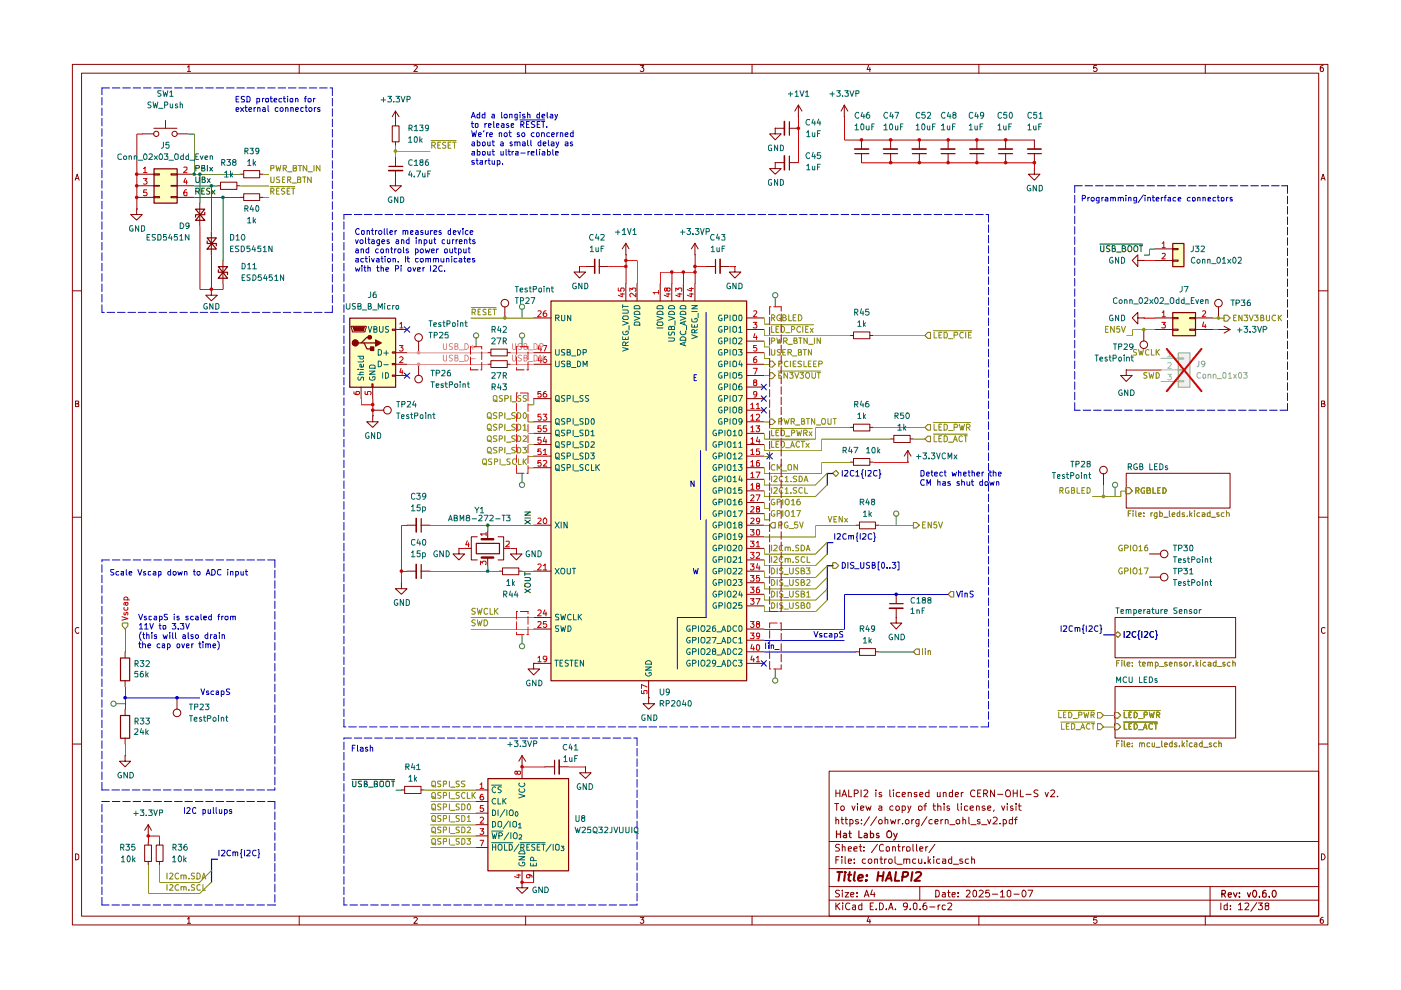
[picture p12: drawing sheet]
<svg xmlns="http://www.w3.org/2000/svg" width="297mm" height="210mm" viewBox="0 0 297 210" stroke-linecap="round" stroke-linejoin="round" font-family="sans-serif">
<g fill="none" stroke="#890000" stroke-width=".21">
<path d="M15.3 13.7h266.2v182.4h-266.2zM17.3 15.5h262.3v178.7h-262.3zM39.7 14.2l.4-.3v1.3M39.7 15.2h.7M63.4 13.7v1.8M87.7 14l.5-.1 .3 .3-.8 1h.8M111.4 13.7v1.8M135.7 13.9h.8l-.4 .4 .4 .3-.1 .5-.5 .1-.2-.2M159.4 13.7v1.8M184.2 13.8l-.4 1h.8M184.4 14.3v.9M207.5 13.7v1.8"/>
<path d="M232.5 13.9h-.6l-.1 .6 .5-.2 .3 .3v.3l-.3 .3-.5-.2M255.5 13.7v1.8M280.5 13.9l-.6 .3v.8l.3 .2 .3-.1v-.7l-.3-.1-.3 .3M15.9 38.2l.5-1.3 .4 1.3M16 37.9h.6M280.1 38.2l.4-1.3 .4 1.3M280.3 37.9h.6M15.3 61.7h2M279.6 61.7h1.9M16 85.6h.4l.3-.2-.2-.4h-.5v1.2h.6l.1-.5-.3-.1M280.2 85.6l.6-.1v-.5h-.6v1.2l.7-.1v-.3l-.3-.2M15.3 109.7h2"/>
<path d="M279.6 109.7h1.9M16.7 133.1a.58 .58 0 0 0-.8 .6 .58 .58 0 0 0 .8 .5v-.1M280.9 133.1a.46 .46 0 0 0-.7 .2v.7l.2 .2 .3 .1 .2-.2M15.3 157.8h2M279.6 157.8h1.9M175.8 163.5h103.8v30.7h-103.8zM175.8 178.4h103.8M177 170.4h.8M177.2 173.9l.2-.1 .4 .1v.8M177.2 167.5v1.4M177.2 173.2v1.5M177.2 168.2h.9"/>
<path d="M177.4 170.4v1.4M178 179.1l-.6-.1-.2 .2v.4l.5 .2 .3 .4-.2 .2h-.7M178.1 167.5v1.4M178.2 171.1l.3-.2h.3l.2 .2-.1 .6h-.6zM178.3 173.8h.5M178.5 173.2v1.3l.3 .2M178.5 168.9l.5-1.4 .5 1.4M178.6 179.7l.2-.2 .4 .1v.8M178.6 179v1.4M178.7 168.5h.6M179.2 173.8h.5M179.3 173.2v1.3l.4 .2"/>
<path d="M179.9 167.5v1.4h.7M180.2 173.8h.4l.3 .2-.1 .6h-.6M180.2 173.8v1.4M180.6 170.9l.4 .9 .3-.9M181.1 168.3h.6l.3-.3v-.3l-.3-.2h-.6v1.4M181.8 170.4v.1M181.8 170.9v.9M182 173.8h-.4l-.2 .2 .2 .3h.4l.1 .2-.3 .2-.4-.1M182.1 179.5h.6M182.4 179v1.3l.1 .1h.2M182.5 171.4l.7-.2-.1-.2h-.6v.7h.6M182.6 167.5v1.4"/>
<path d="M182.6 174.6v.1M182.6 173.8v.1M183.2 179.6v.1M183.2 167.7l.5-.2 .3 .2-.1 .4-.7 .8h.8M183.6 170.9l.3 .9 .3-.7 .2 .7 .3-.9M184.3 173.2l-1.1 1.8M185.7 167.5v.2M185.7 168v.9M185.9 173.2l-1.3 1.8M186 179l-1.2 1.8M186.3 174l.2-.2h.3l.2 .2v.6h-.6zM186.4 171l.4-.1 .2 .1v.8"/>
<path d="M186.9 168.1l-.4-.1-.1 .3 .1 .2h.4l.1 .3-.2 .1-.4-.1M187 171.2l-.7 .3 .2 .3 .5-.1M187.3 179.2l-.4-.2-.4 .3v1l.2 .1h.6M187.6 173.9l.3-.1h.3v.9M187.6 173.2v1.5M187.9 179.7l.3-.2 .4 .2-.1 .7h-.6zM188.7 167.5v1.3l.2 .1M188.8 173.8l.3 .9 .2-.7 .4 .7 .2-.9M189.3 179.7l.1-.2 .4 .2v.7M189.3 179.5v.9M189.3 171a.45 .45 0 0 0-.6 .1v.6h.6M189.4 167.5v.2"/>
<path d="M189.4 168v.9M190 171l.4-.1 .3 .2-.1 .6h-.6zM190.4 179.5h.5M190.4 173.8v.9M190.5 179v1.3l.1 .1h.3M190.8 168.1l-.4-.1-.4 .3 .1 .5h.7M190.9 173.8l-.5 .2M191.3 171l.4-.1 .3 .2-.1 .6h-.6M191.3 168.5l.7-.2-.2-.3h-.3l-.2 .2v.6l.2 .1 .4-.1M191.3 170.9v1.4M191.4 174.6v.1M191.4 179.5v.9"/>
<path d="M191.8 179.5l-.4 .3M192.2 179.7l.1-.1a.45 .45 0 0 1 .7 .2l-.1 .6h-.6zM192.2 173.8h.3l.2 .2v.4l-.2 .3h-.3l-.2-.3v-.4zM192.5 170.9l.3 .9M192.6 168.1l.4-.1 .2 .2v.7M192.6 168v.9M193.1 170.9l-.6 1.4M193.3 173.8v.9M193.6 179v1.3l.1 .1M193.7 173.8l-.4 .2M194.3 179v1.3l.2 .1M194.4 168.1l-.4-.1-.2 .2 .2 .3h.4v.3h-.6"/>
<path d="M194.8 171a.45 .45 0 0 1 .7 .1l-.1 .6-.4 .1-.2-.1zM194.8 173.8v1.1l-.2 .3-.4-.1M194.8 173.8h-.4l-.2 .2v.6h.6M195 168.5l.7-.2-.2-.3h-.3l-.2 .2v.6l.2 .1 .4-.1M195.9 170.9h.5M196.3 179.5v.9M196.4 170.4l-.3 .2v1.2M196.5 173.2l-1.2 1.8M196.7 179.5l-.4 .3M197 168.1l-.5-.1-.3 .3 .1 .5h.7M197 167.5v1.4M197.6 173.8a.45 .45 0 0 0-.6 .2v.6h.6"/>
<path d="M197.8 170.9h.6M198 170.4v1.2l.4 .2M198.2 174.3l.7-.2-.2-.3h-.3l-.2 .1v.6l.2 .2 .4-.1M198.2 179l-1.2 1.8M198.7 168v.8h.6M198.8 171l.3-.1 .4 .1v.8M198.8 170.4v1.4M199.3 168v.9M199.5 173.8v.9M199.9 173.8l-.4 .2M200 168.1l.4-.1 .2 .2v.7M200 168v.9"/>
<path d="M200.2 170.4v.1M200.2 170.9v.9M200.4 173.9l.2-.1 .4 .1v.8M200.4 173.8v.9M201.3 171l-.4-.1-.1 .2 .1 .3h.4l.1 .2-.2 .2-.4-.1M201.4 174.9h1.1M202 168.1h-.7v.7h.7M202 167.5v1.4M202.5 168.5l.7-.2-.1-.3h-.4l-.2 .2v.6l.2 .1 .4-.1M202.7 174a.45 .45 0 0 1 .8-.1v.7l-.3 .1-.4-.1zM203.1 170.4v1.2l.2 .2M203.8 170.4v.1"/>
<path d="M203.8 168v.9M203.8 170.9v.9M204.2 173.9l.1-.1 .4 .1v.8M204.2 173.2v1.5M204.2 168l-.4 .3M205.2 171l-.5-.1-.2 .1v.7h.7M205.4 173.2v1.3l.2 .2M205.7 171.4l.7-.2v-.2l-.5-.1-.2 .1v.6l.2 .2 .5-.1M205.8 174.9h1.1M206.7 167.7a.68 .68 0 0 0-1 .4 .68 .68 0 0 0 .7 .8l.3-.1M207 171l.2-.1 .4 .1v.8M207 170.9v.9"/>
<path d="M207.3 168.2h.5M207.8 173.8h-.3l-.3 .1 .1 .3 .5 .1v.3h-.6M208 167.5h-.7v1.4h.7M208.1 174.9h1.1M208.6 168.3h.5l.3-.3v-.3l-.3-.2h-.5v1.4M208.8 171l-.3-.1-.3 .2 .3 .3h.3l.1 .2-.3 .2-.4-.1M208.9 168.3l.5 .6M209.4 173.8l.3 .9 .4-.9M209.4 171.4l.7-.2-.2-.3h-.3l-.2 .1v.6l.2 .2 .4-.1M210.6 173.4l.2-.2h.3l.3 .5-.1 .2-.8 .8h.9M210.8 171.7l-.1 .4M210.8 167.5v1.4l-.8-1.4v1.4"/>
<path d="M211.5 168.4h1.1M212 174.6v.1M212.4 170.9l.3 .9 .3-.9M212.7 173.8h.4l.3 .2-.1 .6h-.6M212.7 173.8v1.4M213.3 167.7l.3-.2h.3a.88 .88 0 0 1 .1 1.3l-.4 .1-.3-.1zM213.6 170.4v.1M213.6 170.9v.9M214.7 173.8h-.5l-.2 .1v.7h.7M214.7 173.2v1.5M214.7 171l-.3-.1-.2 .2 .2 .3h.3l.1 .2-.1 .2-.5-.1M214.8 168.2h.9"/>
<path d="M214.8 167.5v1.4M215.1 173.8h.6M215.4 170.4v.1M215.4 170.9v.9M215.7 173.2l-.4 .3v1.2M215.7 167.5v1.4M215.9 170.9h.6M216.1 170.4v1.2l.4 .2M216.3 167.5v1.4h.7M217.5 168.4h1.1M220.1 167.6l-.6-.1-.3 .2 .1 .4 .8 .4-.1 .3h-.8M221.6 168l.3 .9 .4-.9"/>
<path d="M222.8 167.7l.6-.2 .2 .4-.9 1h.9M224.2 168.8v.1M16 181a.52 .52 0 0 1 .7 .4v.6a.52 .52 0 0 1-.7 .3zM39.7 194.8l.4-.3v1.3M39.7 195.8h.7M63.4 194.2v1.9M87.7 194.7l.5-.2 .3 .3-.8 1h.8M111.4 194.2v1.9M135.7 194.5h.8l-.4 .5h.3v.7l-.5 .1-.2-.2M159.4 194.2v1.9M175.8 190.9h103.8M175.8 188h103.8"/>
<path d="M175.8 184.2h103.8M177.2 191.5v1.4M177.2 182.3h.5M177.4 192l.7 .9M177.9 181.6h-.7v1.5M178 188.8l-.6-.1-.3 .3 .3 .4 .5 .2 .1 .3-.3 .3-.6-.1M178.1 191.5l-.9 .7M178.5 181.6v.2M178.5 182.1v1M178.6 188.7v.2M178.6 189.3v.9M178.7 191.5h.1"/>
<path d="M178.7 191.9v1M179.2 189.3h.7l-.7 .9h.7M179.2 181.6v1.4l.1 .1M179.9 182.6l.6-.1-.1-.4h-.5v.2v.6l.1 .2 .4-.1M179.9 180l.6-.1-.1-.3-.4-.1-.1 .2v.7h.5M180.2 191.5a.67 .67 0 0 0-.9 .6 .67 .67 0 0 0 .8 .7l.1-.1M180.4 189.7l.6-.1v-.3h-.6v.1v.6l.2 .2 .4-.1M180.8 192h.6v.9M181 180l.7-.1v-.3l-.4-.1-.3 .2 .1 .7h.6M181.1 182.9v.2M181.1 182.1v.2M181.4 192.2l-.6 .2-.1 .2 .3 .3 .4-.1"/>
<path d="M181.7 190v.2M181.7 189.3v.1M182.7 192l-.4-.1-.2 .1v.7l.2 .2 .4-.1M182.7 191.5v1.4M183.2 180.4h.1M183.2 190.2l.5-1.5 .6 1.5M183.4 189.8h.7M183.5 182.1h-.5l-.2 .7a.45 .45 0 0 0 .7 .2M184.2 194.4l-.4 .9h.8M184.2 182.2l.5-.1 .1 .3v.4l-.2 .3h-.3l-.2-.3zM184.4 194.9v.9M184.5 192.1h.4"/>
<path d="M184.9 188.7l-.3 1h.9M185.2 191.5h-.7v1.4h.7M185.4 189.3v.9M185.4 182.2l.6-.1v1M185.4 182.1v1M185.8 192.7v.2M186.5 191.5a.73 .73 0 0 1 .8 .7 .73 .73 0 0 1-.8 .7zM186.5 182.1h.6M186.8 181.6v1.4l.3 .1M187.6 182.1v1M187.9 192.7v.2M188 182.1h-.3l-.1 .3"/>
<path d="M188.4 192.9l.5-1.4 .4 1.4M188.5 182.2h.6l.1 .6-.3 .3h-.2l-.3-.3zM188.6 192.5h.7M189.8 181.6v1.3l.2 .2M189.8 192.7v.2M190.2 183.2h1.1M191.6 182.2l.6-.1v1M191.6 182.1v1M192.2 182.3l.1-.2h.5l.1 1M192.4 192l-.3 .3-.5-.1-.1-.2 .1-.5h.5a.84 .84 0 0 1 .3 .8 .84 .84 0 0 1-.7 .6M193 192.7v.2M193.7 191.5h.4l.3 .2v.9l-.3 .3-.4-.3z"/>
<path d="M194.2 182.1h-.5l-.2 .3v.4l.2 .3 .5-.1M194.8 182.1v.8l.2 .2 .4-.2M195 180l.7-.1-.1-.3-.4-.1-.2 .2 .1 .7h.5M195 188v2.9M195.1 192.7v.2M195.4 182.1v1M196.1 182.9v.2M196.4 191.5h-.5a.99 .99 0 0 0 0 1.4l.6-.3v-.4l-.3-.2h-.3l-.2 .2M196.8 181.6v1.5M197 182.6l.3 .5M197.1 192.3h1.1M197.3 182.1l-.5 .5"/>
<path d="M198 181.6v.2M198 182.1v1M198.4 188.7l.7 .2v1.1l-.4 .2h-.3zM198.9 191.9v1M199.2 182.1h-.5l-.1 .3v.4l.2 .3 .4-.1M199.3 191.9l-.4 .3M199.8 189.3h.5l.1 .9M199.8 182.1h.6l.1 1M200.4 189.6h-.5l-.2 .2 .2 .4 .5-.1M200.4 192l-.4-.1-.3 .3 .1 .6h.6M200.5 182.5l-.7 .1v.4h.7M200.9 191.5h.6l.3 .2-.1 .3-.8 .9h.9"/>
<path d="M200.9 189.3h.5M201.1 188.7v1.3l.3 .2M201.8 182.1h-.5l-.2 .3v.4l.3 .3 .4-.1M201.8 181.6v1.5M201.9 189.7l.6-.1v-.3h-.5l-.1 .1v.6l.1 .2 .5-.1M202.1 183.2h1.1M203.1 190v.2M203.1 189.3v.1M204.1 182.1h-.5l-.1 .3 .1 .2h.5l.1 .3-.3 .2-.4-.1M204.9 188.9l.2-.2h.3l.3 .5-.9 1h.9M205.3 182.1h-.5l-.1 .3v.4l.2 .3 .4-.1M206 182.2l.5-.1 .1 1"/>
<path d="M206 181.6v1.5M206.4 188.9l.3-.2 .3 .3v.9l-.3 .3a.82 .82 0 0 1-.3-1.3zM207.5 194.2v1.9M207.6 188.9l.2-.2h.3l.4 .5-1 1h1M209.7 188.7h-.6l-.1 .7 .6-.1 .2 .3v.3l-.2 .3-.6-.2M210.4 189.6h1.1M212.1 189.2l.4-.5v1.5M212.1 190.2h.9M213.6 189l.3-.3 .4 .3v.9l-.3 .3-.4-.3zM215 189.6h1.1M216.9 188.8l.1-.1a.75 .75 0 0 1 .6 .8 .75 .75 0 0 1-.6 .7 1.01 1.01 0 0 1-.1-1.4zM218 188.7h1l-.7 1.5"/>
<path d="M232.5 194.5h-.6l-.1 .6 .6-.1 .2 .5-.3 .3-.5-.2M255.5 194.2v1.9M256.6 188v6.2M258.8 191.5v1.4M260.2 192l-.4-.1-.3 .1v.7l.3 .2 .4-.1M260.2 191.5v1.4M260.9 192.7v.2M260.9 192v.1M262.6 191.9l.4-.4v1.4M262.6 192.9h.8M263.9 191.5h.6l.3 .2-.1 .3-.8 .9h.9M266.5 191.4l-1.3 1.8"/>
<path d="M266.8 191.5h.9l-.6 .5h.5v.8l-.6 .1-.2-.2M268.5 192l-.3-.1v-.4h.8l-.1 .5-.7 .2v.5l.3 .2 .5-.2v-.5l-.2-.2M280.2 181a.65 .65 0 0 1 .7 .7 .65 .65 0 0 1-.7 .6zM280.5 194.5h-.2l-.4 .3 .1 .9a.43 .43 0 0 0 .6-.1 .43 .43 0 0 0-.1-.6h-.5l-.1 .3"/>
</g>
<g fill="none" stroke="#890000" stroke-width=".25">
<path d="M177.4 176.2v1.4M177.4 176.8h.8M178.2 176.2v1.4M178.9 176.8l.4-.1 .2 .1v.8M179.5 177l-.7 .3 .2 .3 .5-.1M180 176.7h.5M180.1 176.2v1.2l.4 .2M182.1 176.2v1.4h.7M183.3 176.8l.4-.1 .2 .1v.8M183.9 177l-.7 .3 .2 .3 .5-.1M184.6 176.8l.4-.1 .2 .2-.1 .6h-.5M184.6 176.2v1.4"/>
<path d="M186.3 176.8l-.3-.1-.2 .2 .2 .3h.3l.1 .2-.2 .2-.4-.1M188.1 176.4l.6-.2a.88 .88 0 0 1 .1 1.3l-.4 .1-.3-.2zM189.5 176.7l.4 .9M190.2 176.7l-.5 1.2-.2 .2M259.1 189.5h.6v-.6l-.6-.1v1.4M259.4 189.5l.4 .7M260.4 189.7l.7-.1-.1-.3h-.5l-.1 .2 .1 .6h.5M261.5 189.3l.4 .9 .4-.9M262.8 190.1v.1M262.8 189.3v.2M264.5 189.3l.3 .9 .4-.9M265.7 188.9l.2-.1a.76 .76 0 0 1 .5 .7 .76 .76 0 0 1-.5 .7 1.01 1.01 0 0 1-.2-1.3z"/>
<path d="M267 190.1v.1M268.4 188.8h-.4l-.3 .3v1l.2 .1 .6-.1-.1-.7-.5-.1-.2 .3M269.1 190.1v.1M269.9 188.9l.2-.1a.73 .73 0 0 1 .6 .7 .73 .73 0 0 1-.6 .7l-.4-.6z"/>
</g>
<g fill="none" stroke="#890000" stroke-width=".42">
<path d="M177.5 184.9h1.1M178 184.9l-.2 1.9M179.1 185.5l-.1 1.3M179.2 184.9v.2M179.8 185.5h.7M180.1 184.9l-.2 1.6 .4 .3M181.2 184.9l-.2 1.6 .2 .3M182 186.2l.9-.2v-.4a.6 .6 0 0 0-.9 .1v1h.8M183.7 186.6l.1 .1h-.3l.2-.1-.1 .2M183.8 185.6v.1M186.2 185.7h1.1M186.2 184.9l-.2 1.9"/>
<path d="M187.3 184.9l-.2 1.9M187.8 186.8l.8-1.9 .4 1.9M188 186.2h1M190 184.9l-.3 1.9h.9M191.3 185.9h.8l.3-.2 .1-.6-.2-.2h-.8l-.3 1.9M193.4 184.9l-.2 1.9M194.2 185.1l.8-.2 .2 .2 .1 .3-1.4 1.4h1.2"/>
</g>
<path d="M236.4 151.1h.6l.6 .6-.6 .6h-.6z" fill="#fff"/>
<path d="M236.4 151.1h.6l.6 .6-.6 .6h-.6z" fill="none" stroke="#735600" stroke-width=".21"/>
<path d="M238.2 150.6h7.8M238.4 151v1.2h.6M239.4 151.6h.3M239.9 151h-.5v1.2h.5M240.5 151a.66 .66 0 0 1 .6 .4 .66 .66 0 0 1-.2 .8h-.4zM241.4 152.3h.9M242.6 151.6h.6v-.5l-.6-.1v1.2M243.7 151l.2 1.2 .3-.9 .3 .9 .2-1.2M245.2 151.6h.6v-.5l-.6-.1v1.2M245.5 151.6l.4 .6" fill="none" stroke="#848400" stroke-width=".21"/>
<path d="M236.4 153.4h.6l.6 .7-.6 .6h-.6z" fill="#fff"/>
<path d="M236.4 153.4h.6l.6 .7-.6 .6h-.6z" fill="none" stroke="#735600" stroke-width=".21"/>
<path d="M238.2 153.1h7.2M238.4 153.4v1.2h.6M239.4 154h.3M239.9 153.4h-.5v1.2h.5M240.5 153.4h.4a.66 .66 0 0 1 .2 .8 .66 .66 0 0 1-.6 .4zM241.4 154.7h.9M242.4 154.6l.4-1.2 .4 1.2M242.5 154.3h.6M244.4 153.5l-.6-.1-.2 .3v.7a.52 .52 0 0 0 .8 .1M244.7 153.4h.7M245 153.4v1.2" fill="none" stroke="#848400" stroke-width=".21"/>
<g fill="#fff">
<path d="M236.4 145.6h25.6v10.9h-25.6z"/>
<path d="M237 134l.6 .6-.6 .5-.6-.5z"/>
</g>
<path d="M237 134l.6 .6-.6 .5-.6-.5z" fill="none" stroke="#735600" stroke-width=".21"/>
<path d="M238.4 133.9v1.2M238.9 134h.6v.4l-.7 .7h.7M240.8 134l-.3-.1-.4 .3v.6l.4 .3 .3-.1M241.7 133.7l-.3 .2v.7h-.2l.2 .1v.7l.3 .2M242.1 133.9v1.2M242.7 134l.4-.1 .3 .3-.8 .9h.8M244.5 134l-.1-.1a.64 .64 0 0 0-.6 .6 .64 .64 0 0 0 .6 .6l.1-.1M245 133.7l.2 .2v.6l.2 .1-.2 .2v.6l-.2 .2" fill="none" stroke="#020087" stroke-width=".21"/>
<g fill="#fff">
<path d="M236.4 130.9h25.6v8.6h-25.6z"/>
<path d="M238.8 103.4h.7l.6 .7-.6 .6h-.7z"/>
</g>
<path d="M238.8 103.4h.7l.6 .7-.6 .6h-.7z" fill="none" stroke="#735600" stroke-width=".21"/>
<path d="M240.8 104h.6v-.5l-.6-.1v1.2M241.1 104l.4 .6M242.7 103.5a.61 .61 0 0 0-.8 .3 .61 .61 0 0 0 .3 .8h.5v-.5h-.2M243.2 104l.6-.1v-.4l-.6-.1v1.2h.6l.1-.4-.3-.2M244.5 103.4v1.2h.5M245.5 104h.3M246 103.4h-.5v1.2h.5M246.6 103.4a.66 .66 0 0 1 .6 .4 .66 .66 0 0 1-.2 .8h-.4z" fill="none" stroke="#848400" stroke-width=".21"/>
<path d="M238.8 100.4h22v7.3h-22z" fill="#fff"/>
<g fill="#ffffbf">
<path d="M116.8 63.8h41.5v80.5h-41.5z"/>
<path d="M74.1 67.4h9.7v14.7h-9.7z"/>
<path d="M32.6 35.8h4.9v7.2h-4.9z"/>
<path d="M103.4 165h17.1v19.6h-17.1z"/>
<path d="M248.6 66.2h4.8v4.9h-4.8z"/>
<path d="M248.6 51.6h2.4v4.9h-2.4z"/>
</g>
<path d="M249.8 74.8h2.4v7.3h-2.4z" fill="#efefef"/>
<path d="M236.4 151.1h.6l.6 .6-.6 .6h-.6z" fill="#fff"/>
<path d="M236.4 151.1h.6l.6 .6-.6 .6h-.6z" fill="none" stroke="#735600" stroke-width=".21"/>
<path d="M238.2 150.6h7.8M238.4 151v1.2h.6M239.4 151.6h.3M239.9 151h-.5v1.2h.5M240.5 151a.66 .66 0 0 1 .6 .4 .66 .66 0 0 1-.2 .8h-.4zM241.4 152.3h.9M242.6 151.6h.6v-.5l-.6-.1v1.2M243.7 151l.2 1.2 .3-.9 .3 .9 .2-1.2M245.2 151.6h.6v-.5l-.6-.1v1.2M245.5 151.6l.4 .6" fill="none" stroke="#848400" stroke-width=".21"/>
<path d="M236.4 153.4h.6l.6 .7-.6 .6h-.6z" fill="#fff"/>
<path d="M236.4 153.4h.6l.6 .7-.6 .6h-.6z" fill="none" stroke="#735600" stroke-width=".21"/>
<path d="M238.2 153.1h7.2M238.4 153.4v1.2h.6M239.4 154h.3M239.9 153.4h-.5v1.2h.5M240.5 153.4h.4a.66 .66 0 0 1 .2 .8 .66 .66 0 0 1-.6 .4zM241.4 154.7h.9M242.4 154.6l.4-1.2 .4 1.2M242.5 154.3h.6M244.4 153.5l-.6-.1-.2 .3v.7a.52 .52 0 0 0 .8 .1M244.7 153.4h.7M245 153.4v1.2" fill="none" stroke="#848400" stroke-width=".21"/>
<path d="M236.4 145.6h25.6v10.9h-25.6z" fill="none" stroke="#890000" stroke-width=".21"/>
<path d="M237 134l.6 .6-.6 .5-.6-.5z" fill="#fff"/>
<path d="M237 134l.6 .6-.6 .5-.6-.5z" fill="none" stroke="#735600" stroke-width=".21"/>
<path d="M238.4 133.9v1.2M238.9 134h.6v.4l-.7 .7h.7M240.8 134l-.3-.1-.4 .3v.6l.4 .3 .3-.1M241.7 133.7l-.3 .2v.7h-.2l.2 .1v.7l.3 .2M242.1 133.9v1.2M242.7 134l.4-.1 .3 .3-.8 .9h.8M244.5 134l-.1-.1a.64 .64 0 0 0-.6 .6 .64 .64 0 0 0 .6 .6l.1-.1M245 133.7l.2 .2v.6l.2 .1-.2 .2v.6l-.2 .2" fill="none" stroke="#020087" stroke-width=".21"/>
<path d="M236.4 130.9h25.6v8.6h-25.6z" fill="none" stroke="#890000" stroke-width=".21"/>
<path d="M238.8 103.4h.7l.6 .7-.6 .6h-.7z" fill="#fff"/>
<path d="M238.8 103.4h.7l.6 .7-.6 .6h-.7z" fill="none" stroke="#735600" stroke-width=".21"/>
<g fill="none" stroke="#848400" stroke-width=".21">
<path d="M163.6 115.6v1.2M163.6 118v1.2M164.1 118.1l.6-.1 .1 .4-.8 .8h.8M164.1 115.7l.4-.1 .3 .3-.8 .9h.8M166 118.1l-.5-.1a.61 .61 0 0 0-.3 .8 .61 .61 0 0 0 .8 .3M166 115.7a.61 .61 0 0 0-.8 .3 .61 .61 0 0 0 .3 .8l.5-.1M166.5 118.6l.2-.2 .3 .1 .1 .7M166.5 116.1l.5-.1 .1 .8M166.5 116v.8M166.5 118.4v.8M167.1 118.6l.1-.2 .3 .1 .1 .7M167.1 116.2v-.2h.4l.1 .8"/>
<path d="M168.2 119.1v.1M168.2 116.7v.1M169.4 118h-.6a.47 .47 0 0 0 0 .5 .47 .47 0 0 0 .5 .2v.4h-.6M169.4 115.7h-.6v.4a.47 .47 0 0 1 .4 .2 .47 .47 0 0 1 .1 .5h-.6M169.9 115.6a.66 .66 0 0 1 .7 .4 .66 .66 0 0 1-.2 .8h-.5zM170.6 118.1l-.6-.1-.1 .3v.7a.52 .52 0 0 0 .7 .1M171 116.8l.3-1.2 .4 1.2M171 116.4h.6M171.1 118v1.2h.6M240.8 104h.6v-.5l-.6-.1v1.2M241.1 104l.4 .6M242.7 103.5a.61 .61 0 0 0-.8 .3 .61 .61 0 0 0 .3 .8h.5v-.5h-.2"/>
<path d="M243.2 104l.6-.1v-.4l-.6-.1v1.2h.6l.1-.4-.3-.2M244.5 103.4v1.2h.5M245.5 104h.3M246 103.4h-.5v1.2h.5M246.6 103.4a.66 .66 0 0 1 .6 .4 .66 .66 0 0 1-.2 .8h-.4zM163.6 120.4a.64 .64 0 0 1 .7 .7 .64 .64 0 0 1-.7 .6zM163.6 122.9a.64 .64 0 0 1 .7 .6 .64 .64 0 0 1-.7 .6zM163.6 125.3a.64 .64 0 0 1 .7 .7 .64 .64 0 0 1-.7 .6zM164.8 120.4v1.3M164.8 122.9v1.2M164.8 125.3v1.3M166 120.5l-.5-.1-.2 .3 .1 .3 .6 .2v.4h-.7"/>
<path d="M166 123l-.5-.1-.2 .2 .1 .3 .6 .2v.4l-.2 .1h-.5M166 125.4l-.5-.1-.2 .3 .1 .2 .6 .3v.3l-.2 .2-.5-.1M166.2 121.8h1M166.2 124.2h1M166.2 126.7h1M167.4 120.4v1l.3 .3 .4-.1 .1-.2v-1M167.4 122.9v1l.3 .2h.2l.3-.2v-1M167.4 125.3v1l.3 .3h.2l.3-.3v-1M169.4 120.5l-.5-.1-.2 .3 .1 .3 .5 .2v.4h-.6M169.4 123l-.5-.1-.2 .2 .1 .3 .5 .2v.5h-.6M169.4 125.4l-.5-.1-.2 .3 .1 .2 .5 .2v.5h-.6M169.9 121h.5l.1-.3-.2-.3h-.4v1.3h.5l.2-.4-.3-.3"/>
<path d="M169.9 123.5l.6-.1v-.3l-.2-.2h-.4v1.2h.5l.2-.4-.3-.2M169.9 125.9l.6-.1v-.4l-.6-.1v1.3h.5l.2-.4-.3-.3M171 120.4h.7l-.4 .5 .4 .1v.6h-.7M171 123l.2-.1h.4l.1 .1v.4l-.7 .7h.7M171 125.7l.4-.4v1.3M171 126.6h.7"/>
</g>
<path d="M238.8 100.4h22v7.3h-22z" fill="none" stroke="#890000" stroke-width=".21"/>
<path d="M162.3 136.3v1.2M162.9 136.3v.1M162.9 136.8v.7M163.5 136.8h.4l.1 .7M163.5 136.8v.7M164.3 137.7h.9" fill="none" stroke="#0400c6" stroke-width=".21"/>
<path d="M163.8 110.8h.6v1.2h-.6l-.6-.6z" fill="#fff"/>
<path d="M163.8 110.8h.6v1.2h-.6l-.6-.6z" fill="none" stroke="#735600" stroke-width=".21"/>
<g fill="none" stroke="#848400" stroke-width=".21">
<path d="M103.5 94.9l.4-.1a.86 .86 0 0 1 .1 1.2h-.5l-.1-.1-.1-.6zM103.6 95.8l.6 .4M105.3 94.9h-.6l-.1 .3 .2 .2h.3l.2 .5-.1 .1h-.6M105.9 95.4h.5v-.5l-.5-.1v1.2M107 94.8v1.2M107.4 96.2h.9M109.2 94.9h-.6l-.1 .3 .2 .2h.3l.2 .5-.1 .1h-.6M109.7 94.8a.66 .66 0 0 1 .7 .5 .66 .66 0 0 1-.2 .7h-.5zM110.8 94.8h.8l-.4 .5 .4 .2v.4l-.2 .1-.6-.1M163.4 90.9h8.8M163.6 91.2v1.2h.5M164.5 91.7h.5"/>
<path d="M165.1 91.2h-.6v1.2h.6M165.6 91.2h.5l.2 .3v.6l-.3 .3h-.4zM166.6 92.5h.9M167.8 91.8l.6-.1 .1-.3-.2-.2h-.5v1.2M168.9 91.2l.3 1.2 .2-.9 .3 .9 .2-1.2M170.4 91.8l.6-.1 .1-.3-.1-.2h-.6v1.2M170.7 91.8l.4 .6M171.6 91.5l.5 .9M172.1 91.5l-.5 .9M165.1 111.4l.7-.1v-.5l-.2-.1h-.5v1.3M167 110.8l-.1-.1a.64 .64 0 0 0-.6 .6 .64 .64 0 0 0 .5 .7l.3-.2v-.4h-.3M167.3 112h1"/>
<path d="M169.1 110.7h-.6l-.1 .6h.7l.1 .4-.3 .3h-.3l-.2-.2M169.5 110.7l.4 1.3 .4-1.3M163.6 127.8a.66 .66 0 0 1 .7 .4 .66 .66 0 0 1-.3 .8h-.4zM164.8 127.8v1.2M166 127.9l-.5-.1-.2 .2 .1 .3 .6 .2v.4l-.7 .1M166.2 129.1h1M167.4 127.8v1l.2 .2h.4l.2-.2v-1M169.4 127.9h-.6v.4a.47 .47 0 0 1 .4 .2 .47 .47 0 0 1 .1 .5h-.6M169.9 128.4h.4l.2-.3v-.2l-.6-.1v1.2h.6l.1-.4-.3-.2M171.1 127.9l.4-.1 .2 .2v.8l-.1 .2-.5-.1z"/>
</g>
<path d="M172.6 133.9l.4 1.2 .4-1.2M174.3 134.3h-.5v.2l.1 .2h.4v.4h-.5M175.4 134.3l-.6 .1v.6l.6 .1M175.9 134.3h.4l.1 .2v.6h-.5l-.1-.3 .2-.2h.4M177 135.1h.4l.2-.2-.2-.6h-.4v1.2M178.7 134l-.5-.1-.2 .2 .2 .4 .5 .1v.4l-.7 .1" fill="none" stroke="#0400c6" stroke-width=".21"/>
<path d="M111.3 108.6h1.2l-1.2 .6h1.2M111.3 110.3l1.2 .8M111.3 109.8h1.2M112.5 110.3l-1.2 .8M111.3 123.8l.7-.2a.46 .46 0 0 1 .5 .6 .78 .78 0 0 1-1.2 0zM111.3 122.4h.9a.42 .42 0 0 1 .2 .7h-1.1M111.3 124.9l1.2 .8M111.3 121.3v.7M111.3 121.7h1.2M112.5 124.9l-1.2 .8" fill="none" stroke="#0f0f0f" stroke-width=".21"/>
<path d="M163.2 88.8h.6l.6 .6-.6 .6h-.6z" fill="#fff"/>
<path d="M163.2 88.8h.6l.6 .6-.6 .6h-.6z" fill="none" stroke="#735600" stroke-width=".21"/>
<g fill="none" stroke="#848400" stroke-width=".21">
<path d="M165.1 89.3h.6l.1-.5h-.7v1.1M166.2 88.8l.4 1.1 .1-.8 .3 .8 .3-1.1M167.7 89.3h.6l.1-.5h-.7v1.1M168.1 89.3l.3 .6M168.7 90.1h.9M169.9 89.3h.6v-.5h-.6v1.1h.6l.1-.3-.3-.3M171 88.8h.6M171.3 88.8v1.1M172.7 88.8v1.1l-.6-1.1v1.1M173.1 90.1h.9M174.3 88.9l.2-.1h.4a.87 .87 0 0 1 0 1.1h-.6l-.1-.3zM175.5 88.8l.1 1.1h.6v-1.1"/>
<path d="M176.6 88.8h.7M177 88.8v1.1"/>
</g>
<path d="M163.2 79h.6l.6 .6-.6 .7h-.6z" fill="#fff"/>
<path d="M163.2 79h.6l.6 .6-.6 .7h-.6z" fill="none" stroke="#735600" stroke-width=".21"/>
<g fill="none" stroke="#848400" stroke-width=".21">
<path d="M163.6 74.1l.1 1.2h.4l.2-.2v-1M163.6 72.3h.4l.3-.2-.1-.4-.6-.1v1.2M164.7 71.6l.3 1.2 .2-.8 .2 .8 .3-1.2M165 78.7h8.9M165.1 79.6h.4M165.5 74.2h-.6v.4a.47 .47 0 0 1 .4 .2 .47 .47 0 0 1 .1 .5h-.6M165.7 79h-.6v1.2h.6M166 74.7h.4M166.1 72.3h.5l.3-.2-.1-.4-.7-.1v1.2M166.5 72.3l.4 .5M166.6 74.1h-.6v1.2h.6M167 79v1.2l-.8-1.2v1.2"/>
<path d="M167.1 74.7h.6l.1-.2-.1-.3-.6-.1v1.2M167.1 73h.9M167.4 79h.8l-.5 .4 .5 .3-.1 .4h-.7M167.4 74.7l.4 .6M168 75.5h.9M168.3 72.2h.6v-.5l-.6-.1v1.2h.6l.1-.3-.2-.3M168.5 79l.4 1.2 .5-1.2M169.3 74.7h.4l.2-.2v-.3l-.6-.1v1.2h.6v-.4l-.2-.2M169.4 71.6h.6M169.6 79h.8l-.5 .4 .5 .3-.1 .4h-.7M169.7 71.6v1.2M170.3 74.1h.7"/>
<path d="M170.6 74.1v1.2M171.1 71.6v1.2l-.6-1.2v1.2M171.5 73h.9M172.1 74.1v1.2l-.7-1.2v1.2M172.1 79v.9l.3 .3 .4-.1 .1-.2v-.9M172.7 71.6v1.2M173.2 79h.8M173.6 79v1.2M173.9 71.6v1.2l-.7-1.2v1.2M163.4 93.2h8.2M163.6 93.6v1.2h.5M164.5 94.2h.5"/>
<path d="M165.1 93.6h-.6v1.2h.6M165.6 93.6l.5 .1 .2 .2v.6l-.3 .3h-.4zM166.6 94.9h.9M167.7 94.8l.3-1.2 .4 1.2M167.7 94.5h.6M169.5 93.7l-.2-.1a.6 .6 0 0 0-.5 .7 .6 .6 0 0 0 .6 .5l.1-.1M169.9 93.6h.7M170.2 93.6v1.2M170.9 94l.7 .8M171.6 94l-.7 .8M175.6 109.5l.4 1.2 .4-1.2M176.8 110.1h.4"/>
<path d="M177.4 109.5h-.6v1.2h.6M178.6 109.5v1.2l-.7-1.2v1.2M179.1 109.9l.6 .8M179.7 109.9l-.6 .8"/>
<circle cx="171.2" cy="79.6" r=".57"/>
</g>
<path d="M163.2 76.6h.6l.6 .6-.6 .6h-.6z" fill="#fff"/>
<path d="M163.2 76.6h.6l.6 .6-.6 .6h-.6z" fill="none" stroke="#735600" stroke-width=".21"/>
<g fill="none" stroke="#848400" stroke-width=".21">
<path d="M163.4 68.9h9.1M163.6 67.4l.6-.1 .1-.3-.3-.3h-.4v1.3M163.6 69.2v1.3h.5M163.9 67.4l.4 .6M164.5 69.8h.5M165.1 77.2h.6l.1-.6h-.7v1.1M165.1 69.2h-.6v1.3h.6M165.4 66.8l-.1-.1a.6 .6 0 0 0-.6 .7 .6 .6 0 0 0 .7 .5l.1-.4h-.3M165.6 69.2h.4l.3 .3v.6l-.3 .4h-.4zM166 67.3h.5l.1-.3-.2-.3h-.4v1.3h.5l.2-.4-.3-.3M166.6 70.5h.9M167.1 76.6h-.3a.67 .67 0 0 0-.5 .5 .67 .67 0 0 0 .3 .6h.5"/>
<path d="M167.2 66.7v1.3h.6M167.6 76.6v1.1M167.8 69.9h.5l.2-.5-.2-.2h-.5v1.3M168.2 77.2h.4M168.2 67.3h.4M168.8 76.6h-.6v1.1h.6M168.8 66.7h-.6v1.3h.6M169.3 66.7a.65 .65 0 0 1 .7 .7 .65 .65 0 0 1-.7 .6zM169.7 69.4l-.3-.2a.65 .65 0 0 0-.5 .6 .65 .65 0 0 0 .5 .7l.3-.2M169.9 76.6h-.6l-.1 .3 .2 .3h.3l.2 .4-.1 .1h-.6M170.2 69.2v1.3M170.5 76.6v1.1h.5"/>
<path d="M170.8 69.8h.4M171.4 69.2h-.6v1.3h.6M171.4 77.2h.4M171.8 69.6l.6 .9M172 76.6h-.6v1.1h.6M172.4 69.6l-.6 .9M172.5 77.2h.4M173.1 76.6h-.6v1.1h.6M173.6 77.2h.6l.1-.2v-.4h-.7v1.1M164.3 98.6l-.3-.1a.67 .67 0 0 0-.5 .5 .67 .67 0 0 0 .3 .7l.5-.1M164.8 99.7v-1.2l.4 .8 .4-.8v1.2M165.9 99.8h.9"/>
<path d="M167.1 98.7l.2-.2 .5 .2v.8l-.1 .2h-.5l-.1-.2zM169.1 98.5v1.2l-.8-1.2v1.2M163.6 100.9v1.2M163.6 103.4v1.2M164.1 101l.4-.1 .3 .4-.8 .8h.8M164.1 103.5l.6-.1 .1 .3-.8 .9h.8M164.2 105.9h-.4a.61 .61 0 0 0-.3 .7 .61 .61 0 0 0 .8 .4v-.5h-.3M164.2 108.3l-.1-.1a.64 .64 0 0 0-.6 .6 .64 .64 0 0 0 .5 .7l.3-.2v-.3h-.3M164.8 106.4h.6v-.5h-.6v1.1M164.8 108.9l.6-.1v-.5l-.6-.1v1.3M166 101a.61 .61 0 0 0-.8 .3 .61 .61 0 0 0 .3 .8l.5-.1M166 103.5l-.5-.1a.61 .61 0 0 0-.3 .8 .61 .61 0 0 0 .8 .3"/>
<path d="M166 105.9v1.1M166 108.2v1.3M166.5 101.3l.3-.4v1.2M166.5 103.7l.3-.3v1.2M166.5 102.1h.7M166.5 104.6h.7M166.6 108.4l.5-.2a.86 .86 0 0 1 0 1.3l-.4-.1a.74 .74 0 0 1-.1-1zM167.7 102v.1M167.7 104.5v.1M167.8 106.2l.4-.3v1.1M167.8 108.6l.4-.4v1.3M167.8 107h.7"/>
<path d="M167.8 109.5h.7M168.9 101h-.6l-.1 .3 .2 .2h.3l.2 .5-.1 .1h-.6M168.9 103.4h-.6l-.1 .2 .2 .4h.3l.2 .2-.1 .3h-.6M168.9 108.2h.8l-.5 1.3M169.4 100.9a.66 .66 0 0 1 .7 .5 .66 .66 0 0 1-.2 .7h-.5zM169.5 105.9h-.3l-.2 .2v.9a.42 .42 0 0 0 .6-.1 .42 .42 0 0 0 0-.5l-.4-.1-.3 .2M170.1 103.5l-.5-.1a.61 .61 0 0 0-.3 .8 .61 .61 0 0 0 .8 .3M170.5 102.1l.4-1.2 .4 1.2M170.6 103.4v1.2h.6M170.6 101.8h.5"/>
<circle cx="166.9" cy="106.4" r=".57"/>
</g>
<g fill="none" stroke="#890000" stroke-width=".21">
<path d="M122.9 56.5v1.2h1.2l-1.2 1.2-1.2-1.2h1.2M122.9 56.5h.1M124.1 56.5h2M127 56.5h2M132.7 54h.1M132.7 51.6v2.4M132.7 51.6l-.8 1.2M132.7 51.6l.7 1.2M147.3 54h.1M147.3 51.6v2.4M147.3 51.6l-.7 1.2M147.3 51.6l.7 1.2"/>
<path d="M149.7 56.5h2M152.7 56.5h1.9M155.8 56.5v1.2h-1.2l1.2 1.2 1.3-1.2h-1.3M155.8 56.5h.1M74.4 69.2h3.3v.2l-.3 1h-2.7zM88.8 72.3v2.5M88.8 77.2v2.4M103.4 77.2h.7M103.4 74.8h.7M104.1 76.5h3.4v1.4h-3.4zM104.1 74h3.4v1.5h-3.4zM107 65v2.4"/>
<path d="M107.5 77.2h.7M107.5 74.8h.7M113.1 77.2h3.7M113.1 74.8h3.7M113.1 67.4h3.7M132.7 60.1v3.7M135.1 60.1v3.7M140 60.1v3.7M142.4 60.1v3.7M144.9 60.1v3.7M147.3 60.1v3.7M158.3 77.2h3.7"/>
<path d="M158.3 74.8h3.7M158.3 67.4h3.7M158.3 69.9h3.7M158.3 72.3h3.7M158.3 79.6h3.7M180.3 71.1h.7M181 70.4h3.4v1.4h-3.4zM184.4 71.1h.7M79 88.2v1.2h1.2l-1.2 1.2-1.3-1.2h1.3M79 88.2h.1M79 87h2.4M113.1 84.5h3.7"/>
<path d="M113.1 89.4h3.7M113.1 91.9h3.7M113.1 94.3h3.7M113.1 96.7h3.7M113.1 99.2h3.7M158.3 84.5h3.7M158.3 89.4h3.7M158.3 91.9h3.7M158.3 94.3h3.7M158.3 96.7h3.7M158.3 99.2h3.7M158.3 82.1h3.7"/>
<path d="M158.3 87h3.7M180.3 98h.7M180.3 90.6h.7M181 97.2h3.4v1.5h-3.4zM181 89.9h3.4v1.5h-3.4zM184.4 98h.7M184.4 90.6h.7M188.8 93.1h.7M189.5 92.3h3.5v1.5h-3.5zM192.5 98h.1M192.5 95.5l-.8 1.2M192.5 95.5l.6 1.2"/>
<path d="M192.5 95.5v2.5M193 93.1h.7M86.3 111.4h1.9M89.3 111.4h1.9M97.3 116.3v1.2h1.2l-1.2 1.2-1.3-1.2h1.3M97.3 116.3h.1M98.5 116.3h1.4M101.2 113.8h-1.3v4.9h1.3M103.4 112.6v1.7M103.4 118.2v1.7M105.6 113.8h1.2v4.9h-1.2M106.8 116.3h1.4"/>
<path d="M109.5 116.3v1.2h1.2l-1.2 1.2-1.3-1.2h1.3M109.5 116.3h.1M113.1 111.4h3.7M158.3 111.4h3.7M158.3 101.6h3.7M158.3 104.1h3.7M158.3 106.5h3.7M158.3 108.9h3.7M158.3 113.8h3.7M158.3 116.3h3.7M158.3 118.7h3.7M181.5 111.4h.7"/>
<path d="M182.2 110.7h3.4v1.4h-3.4zM185.6 111.4h.8M85.1 123.5v1.3h1.2l-1.2 1.2-1.3-1.2h1.3M85.1 123.5h.1M86.3 121.1h1.9M89.3 121.1h1.9M105.9 121.1h.6M106.5 120.4h3.5v1.5h-3.5zM110 121.1h.7M113.1 121.1h3.7M113.1 130.9h3.7M113.1 133.4h3.7"/>
<path d="M158.3 121.1h3.7M158.3 133.4h3.7M158.3 123.5h3.7M158.3 126h3.7M158.3 128.5h3.7M158.3 135.7h3.7M158.3 138.2h3.7M181.5 138.2h.7M182.2 137.5h3.4v1.5h-3.4zM185.6 138.2h.8M190 130.9v1.2h1.2l-1.2 1.3-1.2-1.3h1.2M190 130.9h.1"/>
<path d="M190 126v2M190 129v1.9M113.1 140.7v1.1h1.3l-1.3 1.3-1.1-1.3h1.1M113.1 140.7h.1M113.1 140.7h3.7M137.5 147.9v1.3h1.3l-1.3 1.2-1.2-1.2h1.2M137.5 147.9h.1M137.5 144.3v3.6M158.3 140.7h3.7"/>
<circle cx="88.8" cy="71.6" r=".8"/>
<circle cx="107" cy="64.3" r=".8"/>
<circle cx="82.1" cy="87" r=".8"/>
<circle cx="88.8" cy="80.4" r=".8"/>
</g>
<path d="M127.1 55v3M151.7 55v3M74.1 67.5h9.8v14.6h-9.8zM116.8 63.8h41.5v80.5h-41.5zM89.3 110v2.8M89.3 119.7v3M101 115.2h4.9v2.2h-4.9zM188.6 128h2.9" fill="none" stroke="#890000" stroke-width=".25"/>
<g fill="none" stroke="#b00000" stroke-width=".21">
<path d="M114.1 66l.4-.1 .2 .3-.7 1h.7M114.3 73.2l-.2 .8h.7M114.3 75.6l-.2 .9h.7M114.7 73.6v.8M114.7 76.1v.8M115.2 73.3h.7l-.5 1.1M115.8 65.9a.55 .55 0 0 0-.6 .5v.5l.2 .3h.3l.2-.3v-.3l-.1-.2h-.5l-.1 .2M115.8 75.6l-.4 .2a.7 .7 0 0 0 0 1.1h.3l.2-.3v-.2l-.2-.3h-.3l-.2 .3M131.1 61.1v.6h.6v-.6h.5l.2 .1v.4l-.2 .1M131.5 62.3h.9M131.9 62.2v.7l-.8-.3M133.5 61.7v-.6l.5 .3 .1-.3h.5l.2 .1v.4l-.2 .1"/>
<path d="M134.8 62.2v.7l-.9-.7-.4 .2 .2 .5M139.6 62h-1.1l.3 .3M139.6 61.6v.7M141.2 62.3h.9M141.4 61.2l.1-.1h.5l.1 .1-.1 .5h-.3l-.5-.6-.3 .1v.4l.2 .1 .3-.2M141.7 62.2v.7l-.9-.3M143.3 61.7v-.6l.5 .3 .1-.3h.6v.6M143.7 62.3h.8M144.1 62.2v.7l-.8-.3M146.2 62.3h.8M146.2 61.2h.8M146.6 62.2v.7l-.9-.3"/>
<path d="M146.6 61v.7l-.9-.3M159.7 68.3h.8l-.5 .5 .5 .2-.1 .5-.7-.1M159.7 78.1h.8l-.5 1.3M159.8 66l.4-.1 .3 .3-.8 1h.8M160 70.7l-.2 .9h.7M160.4 73.3h-.6v.5l.4-.1 .3 .2-.1 .5h-.6M160.4 75.6h-.3l-.3 .4v.7l.4 .2 .2-.1 .1-.4a.35 .35 0 0 0-.4-.3 .35 .35 0 0 0-.3 .3M160.4 71.2v.8M114.7 83h-.6v.6l.1-.2 .5 .1v.7l-.6-.1M114.7 87.8h-.6v.6l.4-.1 .2 .3v.4h-.6M114.7 90.3h-.6v.6l.6-.1a.45 .45 0 0 1 0 .6 .45 .45 0 0 1-.6 .1v-.1M114.7 92.7h-.6v.6l.6-.1v.7l-.5 .1-.1-.2"/>
<path d="M114.7 95.2h-.6v.6l.1-.2 .5 .1v.7l-.6-.1M114.7 97.6h-.6v.5a.45 .45 0 0 1 .6 .1 .45 .45 0 0 1 0 .6l-.6-.1M115.2 87.8h.7l-.4 .5 .4 .3-.1 .4h-.6M115.2 95.5l.4-.3v1.2M115.2 97.7l.6-.1 .1 .3-.7 .9h.7M115.2 96.4h.7M115.5 92.6l-.3 1h.7M115.8 83a.55 .55 0 0 0-.6 .5v.5l.1 .2h.5l.1-.2v-.3l-.2-.3h-.3l-.2 .3M115.8 93.2v.8M115.8 90.3h-.5l-.1 .6 .6-.1 .1 .5-.2 .2-.5-.1M159.2 85.8l.3-.4v1.2M159.2 88.2l.3-.4v1.3"/>
<path d="M159.2 90.6l.3-.3v1.2M159.2 93.1l.3-.4v1.3M159.2 95.5l.3-.3v1.2M159.2 98l.3-.4v1.2M159.2 96.4h.7M159.2 86.6h.7M159.2 89.1h.7M159.2 91.5h.7M159.2 94h.7M159.2 98.8h.7M160 81h-.2l.1-.4a.33 .33 0 0 1 .4 0 .33 .33 0 0 1 .1 .4l-.6 .2 .1 .5h.5l.1-.4-.3-.3M160.3 90.3h.8l-.5 .5h.4v.7h-.5l-.2-.1"/>
<path d="M160.4 85.8l.3-.4v1.2M160.4 88l.4-.2 .3 .4-.8 .9h.8M160.4 86.6h.7M160.5 83.5l-.3 .3-.3-.1v-.6a.36 .36 0 0 1 .6 .1l-.2 .9-.4 .1M160.6 92.6l-.2 1h.7M161 95.2h-.6v.6l.1-.2 .5 .1v.7l-.6-.1M161 97.6h-.5l-.1 .3v.8l.6 .1v-.7h-.5l-.1 .2M161 93.2v.8M99.1 114.7l-.4 .8h.8M99.3 115.1v.8M101.9 119.7v-.7l.4 .4 .1-.4h.6v.7M103.1 113.2h-1.2l.3 .4"/>
<path d="M103.1 112.9v.7M107.3 114.8l.6-.1 .1 .6-.8 .6h.8M114.1 109.9l.4-.1 .2 .4-.7 .8h.7M114.1 119.7l.4-.1 .2 .3-.7 .9h.7M115.2 119.9l.4-.3v1.2M115.3 109.9l.3-.1a.84 .84 0 0 1 .2 1.2h-.4a.78 .78 0 0 1-.1-1.1zM159.1 112.3h.8l-.5 .4 .5 .3-.1 .4h-.7M159.1 114.7h.8l-.5 .5 .5 .2-.1 .4h-.7M159.1 117.1h.8l-.5 .5 .5 .3-.1 .4-.5 .1-.2-.2M159.1 119.6h.8l-.5 .5h.4l.1 .1-.1 .6h-.5l-.2-.1M159.2 100.4l.3-.3v1.2M159.2 102.9l.3-.4v1.2"/>
<path d="M159.2 105.1l.4-.2 .3 .4-.8 .9h.8M159.2 107.5l.4-.1 .3 .3-.8 .9h.8M159.2 109.9l.4-.1 .3 .4-.8 .8h.8M159.2 101.3h.7M159.2 103.7h.7M160.3 100.1h.8l-.6 1.2M160.3 104.9h.8l-.6 1.3M160.4 112.5l.1-.2h.4a.77 .77 0 0 1-.2 1.2l-.3-.3zM160.4 115.1l.3-.4v1.2M160.4 117.3l.4-.2 .3 .4-.8 .9h.8M160.4 115.9h.7M160.5 103.1l-.1-.5 .1-.1 .5 .1v.4l-.6 .1v.5l.1 .1h.5l.1-.2-.1-.4h-.2"/>
<path d="M160.5 107.9l-.1-.1v-.3h.6v.4h-.5l-.1 .2 .1 .5h.5l.1-.5-.3-.2M160.6 119.5l-.2 .9h.7M161 120v.8M161.1 110.3l-.1 .2-.5 .1-.1-.2v-.5l.4-.1 .3 .3-.2 .8-.4 .1M114.1 129.5l.4-.2 .2 .4-.7 .9h.7M114.1 131.9l.4-.1 .2 .3-.7 .9h.7M114.1 139.5l.3-.4v1.2M115.2 120.8h.7M115.5 129.3l-.3 .9h.7M115.8 129.7v.9M115.8 131.8h-.5l-.1 .6 .6-.1 .1 .5-.2 .2-.5-.1M115.9 139.6l-.2 .3h-.3l-.2-.3v-.3l.1-.2h.5a.94 .94 0 0 1 0 1.1l-.5 .1"/>
<path d="M159.1 122h.8l-.5 .4 .5 .3-.1 .5-.7-.1M159.1 124.5h.8l-.5 .4 .5 .3-.1 .5-.7-.1M159.1 126.9h.8l-.5 .5 .5 .2-.1 .4h-.7M159.1 131.8h.8l-.5 .5h.4v.6l-.5 .1-.2-.1M159.1 134.2h.8l-.5 .5h.4l.1 .2-.1 .5-.7-.1M159.4 136.6l-.2 .9h.8M159.4 139l-.2 .9h.8M159.8 137.1v.8M159.8 139.6v.7M160.3 126.9h.8l-.6 1.2M160.4 139.5l.3-.4v1.2M160.5 136.8l.2-.1a.77 .77 0 0 1 .2 1.2h-.4l-.1-.2z"/>
<path d="M160.5 132.3l-.1-.1v-.3l.1-.1h.5v.5h-.5l-.1 .1v.5l.1 .1 .5-.1 .1-.1-.1-.4-.2-.1M161 122h-.6v.6l.1-.2 .5 .1v.7l-.6-.1M161 124.5h-.5l-.1 .2v.9l.6 .1v-.7l-.5-.1-.1 .3M161.1 134.7l-.3 .3-.4-.1v-.6l.4-.1 .3 .3-.2 .8-.4 .1M114.1 140.3h.6M136 146.4v.6l.6 .1-.1-.6 .6-.1v.7M137.2 145.6l-1.2-.5v.9M160.4 140.3h.7"/>
</g>
<g fill="none" stroke="#006465" stroke-width=".21">
<path d="M117.8 67.4l.7-.1 .1-.3-.2-.2h-.6v1.2M117.8 74.1v1l.2 .2h.4l.2-.2v-1M117.8 76.6v1l.2 .1h.4l.2-.1v-1M118.1 67.4l.5 .6M119.1 66.8v1.1a.36 .36 0 0 0 .6-.1v-1M119.7 74.2h-.6v.4l.6 .2v.2v.3h-.6M119.7 76.6h-.6v.5a.47 .47 0 0 1 .5 .1 .47 .47 0 0 1 .1 .5h-.6M120.2 74.7l.6-.1v-.4l-.6-.1v1.2h.6l.1-.5-.2-.1M120.2 77.2h.5l.2-.3-.1-.3h-.6v1.1h.6l.1-.5h-.2M121 66.8v1.2l-.7-1.2v1.2M121.2 75.5h.9M121.2 77.9h.9"/>
<path d="M122.4 74.1a.66 .66 0 0 1 .7 .4 .66 .66 0 0 1-.2 .8h-.5zM122.4 76.6a.66 .66 0 0 1 .7 .4 .66 .66 0 0 1-.2 .7h-.5zM123.6 74.8h.5l.2-.2v-.4l-.7-.1v1.2M123.6 77.7v-1.1l.5 .8 .4-.8v1.1M132 73.7l1.2 .3-1.2 .4M132 71.4v.6h1.2v-.6M132 68.1l1.2 .4-1.2 .4M132 65.7h1l.2 .2-.1 .5h-1.1M132 64.6v.7M132 65h1.2M132.1 70.3l-.1 .1a.66 .66 0 0 0 .5 .6 .66 .66 0 0 0 .7-.3l-.1-.5h-.4v.3M132.2 67h.8l.2 .2v.4l-.2 .2h-.8l-.2-.3z"/>
<path d="M132.6 73.3v-.6l-.2-.2-.3 .1-.1 .7h1.2M132.6 71.6v.4M133.2 72.5l-.6 .4M133.4 69v1M134.5 68.4l.2-.1h.7l.3 .6h-1.2zM134.5 67.1l1.2 .4-1.2 .4M134.5 66.2a.66 .66 0 0 1 .7-.2 .66 .66 0 0 1 .5 .7h-1.2zM134.5 65l.2-.2h.7l.3 .3v.4h-1.2zM139.3 67.1l1.3 .4-1.3 .4M139.3 69.5h1.3M139.5 68.3h.9l.2 .5-.2 .2h-.9l-.2-.2zM139.5 66.1h.9l.2 .6h-1.3z"/>
<path d="M139.5 64.9h.9l.2 .6h-1.3zM141.8 71.6h1.1l.1 .2v.3l-.2 .2h-1M141.8 67.1l1.2 .4-1.2 .4M141.8 70.4v.7h.5l.1-.6 .2-.1 .4 .2-.1 .5M141.8 65l.3-.2h.6l.3 .3v.4h-1.2zM141.9 66.1a.72 .72 0 0 1 1.1 .6h-1.2zM142.3 69.4l.1-.2h.5l.1 .2v.5h-1.2v-.6h.5v.6M143.1 68v.9M144.2 67.1l1.2 .4-1.2 .4M144.3 71.6a.72 .72 0 0 1 1.1 0v.6h-1.2zM144.3 70.2l-.1 .3a.67 .67 0 0 0 .5 .5 .67 .67 0 0 0 .7-.3l-.1-.5M144.3 65l.2-.2h.6l.3 .2v.5h-1.2z"/>
<path d="M144.4 66.1h.8l.2 .1v.5h-1.2zM145.1 68.3v.6M145.1 72.7v.6M145.4 72.5l-1.2 .4 1.2 .4M145.4 68.1l-1.2 .4 1.2 .4M145.6 69v1M146.7 71l1.1 .4-1.1 .4M146.7 68.8v.6h1.1v-.6M146.7 67.6v.5l.2 .2h.7a.52 .52 0 0 0 .2-.8h-.5v.3M146.7 64.8h1.1l-1.1 .7h1.1M146.7 66.1h1.1M147.3 70.5v-.5h-.6v.5h1.1"/>
<path d="M147.3 68.9v.5M147.8 69.9l-.5 .4M148 66.4v.9M153 66.8h-.4a.61 .61 0 0 0-.3 .8 .61 .61 0 0 0 .8 .3v-.4h-.3M153 69.3l-.1-.1a.64 .64 0 0 0-.6 .6 .64 .64 0 0 0 .5 .7l.3-.2v-.3h-.3M153 71.7l-.1-.1a.64 .64 0 0 0-.6 .6 .64 .64 0 0 0 .5 .7l.3-.2v-.4h-.3M153 74.2l-.1-.1a.66 .66 0 0 0-.6 .5 .66 .66 0 0 0 .3 .7l.5-.1v-.4h-.3M153 76.6h-.1a.66 .66 0 0 0-.6 .4 .66 .66 0 0 0 .3 .7h.5v-.5h-.3M153 79h-.4a.61 .61 0 0 0-.3 .8 .61 .61 0 0 0 .8 .3v-.4h-.3M153.6 67.4l.7-.1v-.4l-.7-.1v1.2M153.6 69.9l.7-.1v-.4l-.7-.2v1.3M153.6 72.3l.6-.1 .1-.4-.7-.2v1.3"/>
<path d="M153.6 74.8l.6-.1 .1-.5-.7-.1v1.2M153.6 77.2h.6l.1-.6h-.7v1.1M153.6 79.6h.6l.1-.5-.7-.1v1.2M154.8 66.8v1.2M154.8 69.2v1.3M154.8 71.6v1.3M154.8 74.1v1.2M154.8 76.6v1.1M154.8 79v1.2M155.4 67l.2-.2h.4l.1 .2v.8l-.2 .2-.5-.2zM155.4 69.4l.2-.2 .5 .2v.9l-.2 .2-.5-.2zM155.4 71.8l.2-.2 .5 .2v.9l-.2 .2-.5-.2z"/>
<path d="M155.4 74.3l.2-.2 .5 .2v.8l-.1 .2h-.4l-.2-.2zM155.4 76.7l.2-.1 .5 .1v.9l-.1 .1h-.4l-.2-.1zM155.4 79.2l.2-.2h.4l.1 .2v.8l-.2 .2-.5-.2zM156.6 74.1h.7l-.4 .5h.3l.1 .2-.1 .5-.6-.1M156.7 67l.1-.2 .4 .1v1h-.5zM156.7 69.5l.3-.3v1.3M156.7 71.8l.4-.2 .2 .4-.7 .9h.7M156.7 70.5h.6M156.9 76.5l-.2 .8h.7M157.2 79h-.5v.6l.4-.2 .2 .3-.1 .4h-.5M157.2 77v.7M117.8 84l.2-.2 .6 .2v.9l-.3 .2-.5-.2z"/>
<path d="M117.8 88.9l.2-.1 .6 .1v.9l-.2 .1h-.4l-.2-.1zM117.8 91.4l.2-.2h.4l.2 .2v.8l-.3 .2-.5-.2zM117.8 93.8l.2-.1h.4l.2 .1v.9l-.3 .1-.5-.1zM117.8 96.2l.2-.2 .6 .2v.9l-.3 .2-.5-.2zM117.8 98.7l.2-.2 .6 .2v.9l-.3 .2-.5-.2zM118 84.8l.6 .4M118 89.7l.6 .4M118 92.1h.2l.4 .5M118 94.6h.2l.4 .3M118 97l.6 .4M118 99.4l.6 .4M119.7 83.9l-.4-.1-.2 .2v.3l.6 .5-.2 .3-.4-.1"/>
<path d="M119.7 88.8h-.6v.5a.47 .47 0 0 1 .5 .1 .47 .47 0 0 1 .1 .5h-.6M119.7 91.2l-.6 .1v.3l.6 .5-.2 .3-.4-.1M119.7 93.7h-.6v.4l.6 .4-.2 .3h-.4M119.7 96.1l-.4-.1-.2 .2v.3l.6 .5-.2 .3-.4-.1M119.7 98.6l-.4-.1-.2 .2v.3l.6 .2v.2l-.2 .4-.4-.1M120.2 84.5h.6l.1-.2v-.3l-.1-.2h-.6v1.3M120.2 89.3h.6l.1-.5h-.7v1.1M120.2 91.8h.6l.1-.5-.7-.1v1.2M120.2 94.3l.7-.1v-.5h-.7v1.1M120.2 96.7l.7-.1v-.4l-.1-.2h-.6v1.3M120.2 99.2h.6l.1-.2v-.3l-.1-.2h-.6v1.3M121.5 83.8v1.3"/>
<path d="M121.5 88.8v1.1M121.5 91.2v1.2M121.5 93.7v1.1M121.5 96v1.3M121.5 98.5v1.3M121.8 85.2h.9M121.8 90.1h.9M121.8 92.6h.9M121.8 94.9h.9M121.8 97.4h.9M121.8 99.8h.9M123.6 83.9l-.4-.1-.2 .2v.3l.6 .5-.2 .3-.4-.1"/>
<path d="M123.6 88.8h-.6v.5a.47 .47 0 0 1 .5 .1 .47 .47 0 0 1 0 .5h-.5M123.6 91.2l-.6 .1v.3l.6 .5-.2 .3-.4-.1M123.6 93.7h-.6v.4l.6 .4-.2 .3h-.4M123.6 96.1l-.4-.1-.2 .2v.3l.6 .5-.2 .3-.4-.1M123.6 98.6l-.4-.1-.2 .2v.3l.5 .2 .1 .2-.2 .4-.4-.1M124.1 88.8h.4l.3 .2v.7l-.1 .2h-.6zM124.1 91.2h.6l.1 .3v.6l-.3 .3h-.4zM124.1 93.7h.6l.1 .2v.7l-.3 .2h-.4zM124.1 96l.6 .1 .1 .3v.6l-.3 .3h-.4zM124.8 83.9l-.5-.1-.2 .2v.3l.7 .5-.2 .3-.5-.1M124.8 98.7l-.3-.2-.4 .3 .1 .8 .3 .2 .3-.2M125.2 96h.8l-.4 .5 .3 .1v.6l-.5 .1-.2-.2"/>
<path d="M125.3 91.5l.4-.3v1.2M125.3 93.7h.6l.1 .3-.8 .8h.8M125.3 92.4h.7M125.4 88.8h.4a.86 .86 0 0 1 0 1.1h-.4zM125.4 98.5v1.3h.5M126.3 98.5v1.3M126.5 99l.6 .8M127.1 98.5l-.8 .7M151.8 91.2h-.4a.61 .61 0 0 0-.3 .8 .61 .61 0 0 0 .8 .3v-.4h-.2M151.8 93.7h-.4a.61 .61 0 0 0-.3 .8 .61 .61 0 0 0 .8 .3v-.5h-.2M151.8 96.1l-.1-.1a.6 .6 0 0 0-.5 .7 .6 .6 0 0 0 .6 .5l.1-.4h-.2M151.8 98.6l-.1-.1a.64 .64 0 0 0-.5 .6 .64 .64 0 0 0 .5 .7l.2-.2v-.4h-.2"/>
<path d="M152.4 91.8h.6l.2-.2-.1-.3-.7-.1v1.2M152.4 94.3l.7-.1 .1-.4-.2-.1h-.6v1.1M152.4 96.7l.7-.1 .1-.3-.3-.3h-.5v1.3M152.4 99.2h.5l.3-.5-.3-.2h-.5v1.3M153 81.5a.61 .61 0 0 0-.7 .3 .61 .61 0 0 0 .1 .7l.4 .2 .3-.1v-.5h-.3M153 83.9l-.1-.1a.64 .64 0 0 0-.6 .6 .64 .64 0 0 0 .5 .7l.3-.2v-.3h-.3M153 86.4l-.1-.1a.6 .6 0 0 0-.6 .6 .6 .6 0 0 0 .7 .6l.1-.5h-.3M153 88.8h-.1a.66 .66 0 0 0-.6 .4 .66 .66 0 0 0 .3 .7h.5v-.5h-.3M153.6 82.1l.7-.1v-.4l-.7-.2v1.3M153.6 84.5l.6-.1 .1-.4-.7-.2v1.3M153.6 87l.6-.1 .1-.5-.7-.1v1.3M153.6 89.3h.6l.1-.5h-.7v1.1"/>
<path d="M153.7 91.2v1.2M153.7 93.7v1.1M153.7 96v1.3M153.7 98.5v1.3M154.3 96.2l.2-.2 .5 .2v.9l-.5 .2a.9 .9 0 0 1-.2-1.1zM154.3 98.7l.2-.2 .5 .2v.9l-.5 .2a.9 .9 0 0 1-.2-1.1zM154.4 91.2h.4l.2 .2v.8l-.5 .2a.86 .86 0 0 1-.1-1.2zM154.4 93.7h.4l.2 .1v.9l-.5 .1a.86 .86 0 0 1-.1-1.1zM154.8 81.4v1.3M154.8 83.8v1.3M154.8 86.3v1.3M154.8 88.8v1.1"/>
<path d="M155.4 84l.2-.2 .5 .2v.9l-.2 .2-.5-.2zM155.4 86.5l.2-.2 .5 .2v.8l-.2 .3h-.3l-.2-.3zM155.4 88.9l.2-.1 .5 .1v.9l-.1 .1h-.4l-.2-.1zM155.5 91.5l.3-.3v1.2M155.5 94l.3-.3v1.1M155.5 96.5l.3-.5v1.3M155.5 98.8l.3-.3v1.3M155.5 92.4h.6M155.5 94.8h.6M155.5 97.3h.6M155.5 99.8h.6M155.6 81.4h.3l.2 .2v.9l-.2 .2-.5-.2v-.9z"/>
<path d="M156.6 83.8h.8l-.6 1.3M156.6 98.5h.7l-.4 .5h.3l.1 .2-.1 .5-.5 .1-.1-.2M156.7 94l.3-.3v1.1M156.7 96.2l.4-.2 .2 .5-.7 .8h.7M156.7 94.8h.6M156.8 86.8l-.1-.1v-.3h.5v.4h-.4l-.1 .2v.4l.1 .2h.3l.2-.3v-.2l-.2-.3M156.8 91.2h.4a.77 .77 0 0 1-.2 1.2l-.3-.3v-.6zM157.2 81.4l-.4 .1-.1 .2v.9h.5v-.6l-.4-.1-.1 .2M157.3 89.3l-.2 .2h-.3l-.1-.2v-.5h.4l.2 .2-.1 .9h-.5M117.7 110.7l.9 1.3M118.6 110.7l-.9 1.3M119 110.7v1.3"/>
<path d="M120.2 110.7v1.3l-.6-1.3v1.3M151.8 101a.59 .59 0 0 0-.7 .4 .59 .59 0 0 0 .3 .7l.5-.1v-.4h-.2M151.8 103.5a.59 .59 0 0 0-.7 .3 .59 .59 0 0 0 .3 .8l.5-.1v-.4h-.2M151.8 105.9h-.4a.61 .61 0 0 0-.3 .7 .61 .61 0 0 0 .8 .4v-.5h-.2M151.8 108.3h-.4a.67 .67 0 0 0-.2 .7 .67 .67 0 0 0 .5 .5l.2-.1v-.4h-.2M151.8 110.8l-.1-.1a.6 .6 0 0 0-.5 .6 .6 .6 0 0 0 .6 .6l.1-.5h-.2M151.8 113.2l-.1-.1a.64 .64 0 0 0-.5 .6 .64 .64 0 0 0 .5 .7l.2-.2v-.4h-.2M151.8 115.7a.59 .59 0 0 0-.7 .3 .59 .59 0 0 0 .3 .8l.5-.1v-.4h-.2M151.8 118a.66 .66 0 0 0-.6 .5 .66 .66 0 0 0 .2 .7l.5-.1v-.4h-.2M152.4 101.6h.5l.3-.2-.1-.4-.7-.1v1.2M152.4 104h.6l.2-.2-.1-.3-.7-.1v1.2M152.4 106.4h.6l.2-.4-.2-.1h-.6v1.1"/>
<path d="M152.4 108.9l.7-.1 .1-.3-.2-.2h-.6v1.2M152.4 111.4l.7-.1 .1-.4-.3-.2h-.5v1.3M152.4 113.8h.5l.3-.4-.3-.3h-.5v1.3M152.4 116.3h.5l.3-.3-.1-.3-.7-.1v1.2M152.4 118.6h.6l.2-.1-.1-.4-.7-.1v1.2M153.7 100.9v1.2M153.7 103.4v1.2M153.7 105.9v1.1M153.7 108.3v1.2M153.7 110.7v1.3M153.7 113.1v1.3M153.7 115.6v1.2"/>
<path d="M153.7 118v1.2M154.3 103.6l.2-.2 .5 .2v.8l-.2 .2h-.4l-.1-.2zM154.3 113.3l.2-.2 .5 .2v.9l-.5 .2a.9 .9 0 0 1-.2-1.1zM154.3 115.8l.2-.2 .5 .2v.8l-.2 .2h-.4l-.2-.4zM154.4 105.9h.4l.2 .1v.9l-.5 .1a.86 .86 0 0 1-.1-1.1zM154.4 108.3h.4l.2 .2v.8l-.5 .2a.86 .86 0 0 1-.1-1.2zM154.4 118h.4l.2 .2v.9l-.2 .1h-.4l-.1-.1-.1-.6zM154.5 100.9l.5 .2v.9l-.2 .1h-.4a.86 .86 0 0 1 .1-1.2zM154.5 110.7l.5 .1v1l-.5 .2a.86 .86 0 0 1 0-1.3zM155.5 101.3l.3-.4v1.2M155.5 103.7l.3-.3v1.2M155.5 106.2l.3-.3v1.1"/>
<path d="M155.5 108.6l.3-.3v1.2M155.5 111l.3-.3v1.3M155.5 113.5l.3-.4v1.3M155.5 115.7h.6v.4l-.7 .7h.7M155.5 118.1l.6-.1v.6l-.7 .6h.7M155.5 102.1h.6M155.5 104.6h.6M155.5 107h.6M155.5 109.5h.6M155.5 112h.6M155.5 114.4h.6M156.6 108.3h.8l-.6 1.2"/>
<path d="M156.7 118.4l.3-.4v1.2M156.7 119.2h.6M156.7 115.7l.3-.1a.77 .77 0 0 1 .2 1.2h-.4l-.1-.2zM156.8 111.3l-.1-.5 .1-.1 .4 .1v.4l-.5 .2v.4l.1 .2h.3l.2-.3-.1-.4h-.1M156.9 100.9l-.2 .9h.7M157.2 103.4h-.5v.6l.4-.2 .2 .3-.1 .5-.5-.1M157.2 105.9h-.4l-.1 .2v.9h.5v-.6l-.4-.1-.1 .2M157.2 101.4v.7M157.3 113.6l-.2 .3-.4-.1v-.5l.4-.2a.72 .72 0 0 1 .2 .8 .72 .72 0 0 1-.6 .5M117.6 140h.8M117.7 120.5l.9 1.2M118 140v1.2"/>
<path d="M118.5 130.3h-.7v.4l.7 .4-.1 .3h-.6M118.5 132.7l-.7 .1v.3l.7 .4-.3 .4-.4-.1M118.6 120.5l-.9 1.2M118.9 130.2l.2 1.2 .3-.8 .3 .8 .2-1.2M118.9 132.7l.2 1.2 .3-.9 .3 .9 .2-1.2M119.3 140h-.6v1.2h.6M120.2 120.5v.9l.3 .3 .4-.1v-1.1M120.4 132.7h.4a.66 .66 0 0 1 .3 .7 .66 .66 0 0 1-.7 .5zM120.8 140h.7M121.1 130.3l-.3-.1a.67 .67 0 0 0-.5 .5 .67 .67 0 0 0 .3 .7l.5-.1M121.2 140v1.2M121.3 120.5h.7"/>
<path d="M121.6 130.2v1.2h.6M121.7 120.5v1.2M122.5 140h-.6v1.2h.6M122.6 130.2v1.2M122.8 130.7l.5 .7M123.3 130.2l-.7 .7M123.7 140v1.2l-.7-1.2v1.2M146.3 132.7h-.5a.61 .61 0 0 0-.2 .8 .61 .61 0 0 0 .7 .3v-.4h-.2M146.3 135.1h-.5a.61 .61 0 0 0-.2 .8 .61 .61 0 0 0 .7 .3v-.4h-.2M146.3 137.6l-.1-.1a.6 .6 0 0 0-.6 .7 .6 .6 0 0 0 .7 .5v-.4h-.2M146.8 133.3h.6l.2-.4-.2-.2h-.6v1.2M146.8 135.7h.7l.1-.4-.2-.2h-.6v1.2"/>
<path d="M146.8 138.2l.7-.1 .1-.3-.3-.3h-.5v1.3M148.1 132.7v1.2M148.1 135.1v1.2M148.1 137.5v1.3M148.1 140v1.2M148.8 132.7h.5l.2 .8a.46 .46 0 0 1-.6 .4 .86 .86 0 0 1-.1-1.2zM148.9 137.5a.46 .46 0 0 1 .6 .4v.5a.46 .46 0 0 1-.6 .4 .86 .86 0 0 1 0-1.3zM148.9 140a.46 .46 0 0 1 .6 .4v.4a.46 .46 0 0 1-.6 .4 .86 .86 0 0 1 0-1.2zM149.9 132.8l.6-.1 .1 .5-.8 .7h.8M149.9 135.2l.6-.1 .1 .6-.8 .6h.8M149.9 137.7l.2-.2h.3l.2 .2v.4l-.8 .7h.8M151 135.1h.8l-.5 1.2"/>
<path d="M151.3 138.1l-.2-.2 .1-.3a.34 .34 0 0 1 .4 0 .34 .34 0 0 1 .1 .4l-.6 .2v.4l.2 .2 .4-.3v-.4h-.2M151.7 132.7h-.4l-.2 .2 .1 .9a.36 .36 0 0 0 .5-.2v-.4l-.2-.1-.4 .3M151.8 120.5h-.4a.61 .61 0 0 0-.3 .8 .61 .61 0 0 0 .8 .3v-.4h-.2M151.8 123l-.1-.1a.6 .6 0 0 0-.5 .6 .6 .6 0 0 0 .6 .6l.1-.5h-.2M151.8 125.4l-.1-.1a.64 .64 0 0 0-.5 .6 .64 .64 0 0 0 .5 .7l.2-.2v-.4h-.2M151.8 127.9l-.1-.1a.66 .66 0 0 0-.5 .5 .66 .66 0 0 0 .2 .7l.5-.1v-.4h-.2M152 134h.9M152 136.4h.9M152 138.9h.9M152.4 121.1l.7-.1 .1-.3-.2-.2h-.6v1.2M152.4 123.5h.7l.1-.4-.3-.2h-.5v1.2M152.4 126h.5l.3-.4-.3-.3h-.5v1.3"/>
<path d="M152.4 128.5h.5l.3-.3-.1-.3-.7-.1v1.2M153 133.9l.4-1.2 .5 1.2M153 136.3l.4-1.2 .5 1.2M153 138.8l.4-1.3 .5 1.3M153.2 133.5h.5M153.2 136h.5M153.2 138.5h.5M153.7 120.5v1.2M153.7 122.9v1.2M153.7 125.3v1.3M153.7 127.8v1.2M154.3 128l.2-.2 .5 .2v.8l-.2 .2h-.4l-.2-.4z"/>
<path d="M154.3 132.7h.4a.66 .66 0 0 1 .2 .7 .66 .66 0 0 1-.6 .5zM154.3 135.1h.4a.66 .66 0 0 1 .2 .8 .66 .66 0 0 1-.6 .4zM154.3 137.5a.64 .64 0 0 1 .7 .7 .64 .64 0 0 1-.7 .6zM154.3 140a.64 .64 0 0 1 .7 .6 .64 .64 0 0 1-.7 .6zM154.4 120.5h.4l.2 .2v.8l-.5 .2a.86 .86 0 0 1-.1-1.2zM154.5 122.9l.5 .1v1l-.5 .1a.86 .86 0 0 1 0-1.2zM154.5 125.3l.5 .2v.9l-.5 .2a.86 .86 0 0 1 0-1.3zM155.5 120.6l.6-.1v.5l-.7 .7h.7M155.5 123l.1-.1 .5 .1v.5l-.7 .6h.7M155.5 125.5l.1-.2 .5 .1v.4l-.7 .8h.7M155.5 127.9h.6v.4l-.7 .7h.7M156.1 132.8l-.5-.1a.61 .61 0 0 0-.2 .8 .61 .61 0 0 0 .7 .3"/>
<path d="M156.1 135.2l-.5-.1a.61 .61 0 0 0-.2 .8 .61 .61 0 0 0 .7 .3M156.1 137.7l-.2-.2a.61 .61 0 0 0-.5 .7 .61 .61 0 0 0 .7 .5v-.1M156.6 122.9h.7l-.4 .5 .4 .2-.1 .5h-.5l-.1-.1M156.6 140h.7l-.4 .5h.3l.1 .2-.1 .5h-.5l-.1-.1M156.7 120.6l.5-.1 .1 .3-.7 .9h.7M156.7 132.9l.1-.2h.4a.77 .77 0 0 1-.2 1.2l-.3-.3zM156.7 135.5l.3-.4v1.2M156.7 137.7l.4-.2 .2 .4-.7 .9h.7M156.7 136.3h.6M156.9 125.3l-.2 .9h.7M157.2 127.8h-.5v.6l.5-.1 .1 .2-.1 .5-.5-.1M157.2 125.8v.8"/>
<path d="M118.7 140.6h.4M120.5 140.1l-.5-.1-.2 .1v.4l.6 .2 .1 .1-.1 .4h-.6M121.9 140.6h.5M136.8 141.4h1.3l-1.3 .7h1.3M136.9 142.7l-.1 .1a.6 .6 0 0 0 .7 .6 .6 .6 0 0 0 .5-.7l-.4-.1v.3M136.9 140.3a.66 .66 0 0 1 .8-.2 .66 .66 0 0 1 .4 .7h-1.3zM146.3 140.1l-.1-.1a.64 .64 0 0 0-.6 .6 .64 .64 0 0 0 .5 .6h.2v-.5h-.2M146.8 140.7h.5l.3-.5-.3-.2h-.5v1.2M149.9 140.1l.2-.1h.3l.2 .1v.4l-.8 .7h.8M151.7 140.5a.42 .42 0 0 1-.6 .2v-.6l.4-.1a.72 .72 0 0 1 .2 .7 .72 .72 0 0 1-.5 .5M152 141.3h.9M153 141.2l.4-1.2 .5 1.2"/>
<path d="M153.2 140.8h.5M156.1 140.1l-.2-.1a.65 .65 0 0 0-.5 .6 .65 .65 0 0 0 .5 .6l.2-.1"/>
<circle cx="119.3" cy="121.1" r=".57"/>
<circle cx="149" cy="135.7" r=".58"/>
</g>
<g fill="none" stroke="#474747" stroke-width=".21">
<path d="M164.4 63.1v1.9M164.4 141.8v2"/>
<circle cx="164.4" cy="62.6" r=".55"/>
<circle cx="164.4" cy="144.3" r=".55"/>
</g>
<path d="M126.1 55v2.9M152.7 55v2.9M88.2 109.9v2.9M88.2 119.7v2.9M188.6 129h2.9" fill="none" stroke="#890000" stroke-width=".34"/>
<path d="M102.1 114.3h2.5M102.1 118.2h2.5" fill="none" stroke="#890000" stroke-width=".51"/>
<path d="M74.9 69.4h2.3l-.1 .7h-2z" fill="#890000"/>
<path d="M74.9 69.4h2.3l-.1 .7h-2z" fill="none" stroke="#890000" stroke-width=".21"/>
<circle cx="75.3" cy="72.7" r=".64" fill="#890000"/>
<g fill="none" stroke="#890000" stroke-width=".25">
<path d="M76.6 72.7h.6l.6 1.3h1.3M77.2 72.7h2.4M78.4 71.5h-.6l-1.2 1.2h-.6"/>
<circle cx="75.3" cy="72.7" r=".64"/>
</g>
<circle cx="78.4" cy="71.5" r=".38" fill="#890000"/>
<circle cx="78.4" cy="71.5" r=".38" fill="none" stroke="#890000" stroke-width=".25"/>
<path d="M78.8 81.4h.3v.7h-.3z" fill="none" stroke="#890000" stroke-width=".21"/>
<path d="M78.5 73.5h.7v.8h-.7z" fill="#890000"/>
<path d="M78.5 73.6h.7v.7h-.7z" fill="none" stroke="#890000" stroke-width=".25"/>
<path d="M79.6 72.1l1.2 .6-1.2 .7z" fill="#890000"/>
<path d="M79.6 72.1l1.2 .6-1.2 .7z" fill="none" stroke="#890000" stroke-width=".25"/>
<g fill="none" stroke="#890000" stroke-width=".21">
<path d="M83.2 69.8h.6v.2h-.6zM83.2 74.6h.6v.3h-.6zM83.2 77.1h.6v.2h-.6zM83.2 79.5h.6v.3h-.6zM83.8 69.9h2.5M83.8 74.8h2.5M83.8 77.2h2.5M83.8 79.6h2.5M76.6 82.1v2.4M79 82.1v2.4M30.7 179.2h1.4v3.4h-1.4zM31.4 177.2h.1"/>
<path d="M31.4 174.9v2.3M31.4 178.5v.7M31.4 174.9l-.7 1.1M31.4 174.9l.7 1.1M31.4 182.6v.7"/>
</g>
<path d="M84.7 73.3h.7l-.4 .4 .4 .2v.5h-.7M84.8 68.7l.3-.4v1.2M84.8 75.8l.4-.2 .2 .5-.7 .8h.7M84.8 69.5h.6M85 78.1l-.2 .8h.6M85.3 78.5v.9M75 83.1l.1 .4 .9 .2 .2-.3-.1-.4h-.6v.4l.2 .3M77.4 83v.6l.6 .1v-.7h.5l.2 .2v.3l-.2 .2" fill="none" stroke="#b00000" stroke-width=".21"/>
<g fill="none" stroke="#006465" stroke-width=".21">
<path d="M75.9 78.3h.1M75.9 75.5h1.2v.5l-.2 .1h-.5l-.1-.6M75.9 79.4h1.2M76 79.9v.6h.4l.2-.5 .3-.1 .2 .1v.6M76.3 78.3h.8M77.1 78.9h-.8l.1 .5M77.1 77.2v.5l-.2 .1-.6-.1v-.5h.3l.1 .6M77.1 76.5l-.2 .2h-1M78.1 69.2l.3 1.3 .4-1.3M78.3 79.9a.66 .66 0 0 0 .5 .7 .66 .66 0 0 0 .7-.2l-.1-.5h-.4v.2M78.3 78.7h1.2l-1.2 .7h1.2M78.3 77.6l.3-.2h.7l.2 .2v.5h-1.2z"/>
<path d="M79.3 69.8h.5l.1-.4-.2-.2h-.4v1.3h.5l.1-.2v-.3l-.2-.2M80.2 74.1l.7 .3v.6l-.2 .3h-.5zM80.2 76.6l.7 .2v.7l-.2 .2h-.5zM80.5 69.2v1l.2 .3h.3l.2-.3v-1M81.1 79v1.2M81.4 74.9h.9M81.4 77.3h.9M81.7 79h.4a.66 .66 0 0 1 .3 .8 .66 .66 0 0 1-.7 .4zM81.9 74.4v.9M82.4 69.3l-.4-.1-.3 .2 .1 .4 .5 .2v.4h-.6"/>
</g>
<g fill="none" stroke="#848400" stroke-width=".21">
<path d="M35.4 185.1v1.3M35.4 187.6v1.1M36 187.6h.4l.3 .3-.8 .8h.8M36 185.3l.4-.2 .3 .3-.8 1h.8M37.9 187.6a.61 .61 0 0 0-.8 .4 .61 .61 0 0 0 .3 .7h.5M37.9 185.3l-.3-.2a.65 .65 0 0 0-.5 .6 .65 .65 0 0 0 .5 .7l.3-.2M38.4 188.1l.4-.1 .2 .2v.5M38.4 185.6l.4-.1 .2 .2v.7M38.4 185.5v.9M38.4 188v.7M39 188.2l.1-.2 .4 .2v.5M39 185.7l.1-.2 .4 .2v.7"/>
<path d="M40.1 188.7h.1M40.1 186.2v.2M41.3 187.6h-.7v.5l.6 .1 .1 .2-.1 .3h-.6M41.3 185.2l-.5-.1-.2 .2v.3l.6 .2 .1 .2-.3 .4-.4-.1M41.8 185.1l.5 .1 .1 .2v.6l-.3 .4h-.3zM42.4 187.6a.45 .45 0 0 0-.6 .2v.7l.1 .2h.5M42.9 186.4l.3-1.3 .4 1.3M42.9 186h.6M43 187.6v1.1h.5"/>
</g>
<path d="M46.4 180.3v1.2M46.9 180.4l.6-.1 .2 .1-.1 .4-.7 .7h.8M48.9 180.4l-.5-.1a.61 .61 0 0 0-.3 .8 .61 .61 0 0 0 .8 .3M49.4 180.8l.2-.2 .3 .1v.8M49.4 180.6v.9M49.9 180.8l.2-.2 .3 .1v.8M51.3 180.1h-.1v.7l-.2 .2 .2 .2v.7h.1M51.8 180.3v1.2M52.3 180.4l.6-.1 .1 .5-.7 .7h.7M54.3 180.4l-.5-.1a.61 .61 0 0 0-.3 .8 .61 .61 0 0 0 .8 .3M54.7 180.1h.2v.7l.2 .2-.2 .2v.7h-.2" fill="none" stroke="#020087" stroke-width=".21"/>
<path d="M25.9 132.1h1.2v.6l-.6 .7-.6-.7z" fill="#fff"/>
<path d="M25.9 132.1h1.2v.6l-.6 .7-.6-.7z" fill="none" stroke="#735600" stroke-width=".21"/>
<path d="M25.8 130.7l1.3 .5-1.3 .3M26.3 127.2h1.2M26.4 129.9l-.1 .3 .1 .2 .3-.2v-.3h.3v.5M26.4 128.8l-.1 .3 .2 .3 .5-.1v-.5M26.4 127.2a.36 .36 0 0 1 .1-.6l.5 .1v.5M26.5 127.8l.3 .6 .3-.2-.1-.4M27.1 127.8h-.7v.5" fill="none" stroke="#ca0000" stroke-width=".21"/>
<g fill="none" stroke="#890000" stroke-width=".21">
<path d="M29 39.4h3.6M29 36.9h3.6M30.2 28.4h2.4M32.6 36.9h1.2v.2h-1.2zM32.6 39.3h1.2v.2h-1.2zM32.6 27.2h4.9M35.1 25.5v1.7M36.3 36.9h1.2v.2h-1.2zM36.3 39.3h1.2v.2h-1.2zM37.5 39.4h3.7M37.5 36.9h3.7M37.5 28.4h2.4"/>
<path d="M46.1 39.4h.7M46.8 38.6h3.4v1.6h-3.4zM50.2 39.4h.7M50.9 36.9h.8M51.7 36.2h3.4v1.5h-3.4zM55.1 36.9h.7M83.2 26.7h1.4v3.4h-1.4zM83.8 25.9h.1M83.8 38.2v1.2h1.3l-1.3 1.2-1.1-1.2h1.1M83.8 38.2h.1M83.8 23.6l-.6 1.1M83.8 23.6l.8 1.1"/>
<path d="M83.8 23.6v3.1M83.8 30.1v.7M83.8 33.3v1.9M83.8 36.2v2M164.4 27.2v1.2h1.2l-1.2 1.3-1.2-1.3h1.2M164.4 27.2h.1M164.4 34.5v1.3h1.2l-1.2 1.1-1.2-1.1h1.2M164.4 34.5h.1M164.4 27.2h1.9M164.4 34.5h1.9M167.3 27.2h2M167.3 34.5h2"/>
<path d="M169.3 24.7h.1M169.3 22.3l-.8 1.3M169.3 22.3l.7 1.3M169.3 22.3v2.4M179 24.7h.1M179 22.3l-.7 1.3M179 22.3l.8 1.3M179 22.3v2.4M182.6 29.7v1.9M182.6 32.5v2M188.8 29.7v1.9M188.8 32.5v2"/>
<path d="M194.9 29.7v1.9M194.9 32.5v2M201 29.7v1.9M201 32.5v2M207.1 29.7v1.9M207.1 32.5v2M213.2 29.7v1.9M213.2 32.5v2M219.3 29.7v1.9M219.3 32.5v2M29 44.3v1.2h1.2l-1.2 1.2-1.3-1.2h1.3M29 44.3h.1"/>
<path d="M29 41.8h3.6M32.6 41.7h1.2v.2h-1.2zM36.3 41.7h1.2v.2h-1.2zM37.5 41.8h3.7M42.4 43v4.9M44.8 49.1v4.9M47.3 55.2v4.9M50.9 41.8h.8M51.7 41.1h3.4v1.4h-3.4zM55.1 41.8h.7M44.8 61.3v1.3h1.3l-1.3 1.2-1.2-1.2h1.2M44.8 61.3h.1"/>
<path d="M26.5 138.2v1.3M26.5 144.3v1.3M26.5 150.4v1.3M26.5 156.5v1.3M37.5 147.9v2.5M26.5 160.2v1.2h1.2l-1.2 1.2-1.2-1.2h1.2M26.5 160.2h.1M33.1 179.2h1.5v3.4h-1.5zM33.8 178.5v.7M85.1 167.5h.7M85.8 166.7h3.5v1.6h-3.5zM89.3 167.5h.6"/>
<path d="M100.9 167.5h2.5M100.9 169.9h2.5M100.9 172.4h2.5M100.9 174.9h2.5M100.9 177.2h2.5M100.9 179.7h2.5M110.7 162.6h.1M110.7 160.2v4.8M110.7 160.2l-.7 1.2M110.7 160.2l.7 1.2M115.6 162.6h1.9M118.6 162.6h1.9"/>
<path d="M124.1 162.6v1.3h-1.2l1.2 1.1 1.2-1.1h-1.2M124.1 162.6h.1M33.8 182.6v.7M110.7 187v1.2h1.3l-1.3 1.2-1.2-1.2h1.2M110.7 187h.1M110.7 184.6v2.4M113.1 184.6v2.4"/>
<circle cx="33.1" cy="28.4" r=".55"/>
<circle cx="37" cy="28.4" r=".55"/>
<circle cx="37.5" cy="151.2" r=".8"/>
</g>
<path d="M42.6 146.1l.4 1.2 .4-1.2M44.2 146.6h-.4v.2l.4 .1 .1 .2-.1 .2h-.4M45.3 146.6l-.3-.1-.3 .2v.4l.2 .2h.4M45.8 146.6h.5v.7h-.5v-.4l.5-.2M46.9 146.6a.36 .36 0 0 1 .6 .1l-.1 .6h-.5M46.9 146.5v1.2M48.7 146.2h-.7v.4l.7 .3-.2 .4h-.5" fill="none" stroke="#0400c6" stroke-width=".21"/>
<g fill="none" stroke="#474747" stroke-width=".21">
<path d="M100.9 71.6v1.9M110.7 65.5v1.9M110.7 71.6v1.9M110.7 100.4v2M110.7 134.6v1.9M24.6 149.2h1.9"/>
<circle cx="100.9" cy="71.1" r=".55"/>
<circle cx="110.7" cy="65" r=".55"/>
<circle cx="110.7" cy="71.1" r=".55"/>
<circle cx="110.7" cy="102.8" r=".55"/>
<circle cx="110.7" cy="137" r=".55"/>
<circle cx="24.1" cy="149.2" r=".55"/>
</g>
<g fill="none" stroke="#890000" stroke-width=".25">
<path d="M32.7 35.8h4.9v7.3h-4.9zM82.4 35.3h3M167.4 25.8v2.9M167.4 33.1v2.9M181.2 32.6h3M187.3 32.6h3M193.4 32.6h3M199.5 32.6h3M205.6 32.6h3M211.7 32.6h3M217.9 32.6h2.9M41.5 44.3l1.9 2.4h-1.9l1.9-2.4z"/>
<path d="M43.4 45v.5h-1.9v.5M43.9 50.4h2l-2 2.4h2zM43.9 51.1v.5h2v.5M46.3 56.5h1.9l-1.9 2.5h1.9zM46.3 57.2v.5h1.9v.5M25.5 139.5h2v4.8h-2zM25.5 151.7h2v4.8h-2zM103.4 165.1h17.1v19.5h-17.1zM117.6 161.2v2.9"/>
</g>
<g fill="none" stroke="#848400" stroke-width=".21">
<path d="M57.3 39.6h5.2M57.4 37.5l.1 1.1a.36 .36 0 0 0 .6-.1v-1M57.4 35.7h.6v-.6h-.6v1.2M58.5 35.1l.3 1.2 .2-.9 .3 .9 .2-1.2M59.2 39.9h-.6v1.3h.6M59.3 37.5h-.5l-.2 .2 .2 .3 .5 .2v.4h-.7M59.9 38h.3M60 35.7h.6v-.6h-.6v1.2M60.3 35.7l.4 .6M60.4 37.5h-.5v1.2h.5M60.4 40l-.5-.1-.2 .2v.3l.7 .4-.3 .4-.4-.1M61 38.1l.6-.1v-.5h-.6v1.2"/>
<path d="M61 36.4h.9M61.2 38.1l.5 .6M61.5 39.9h-.6v1.3h.6M61.8 39.9h.7M61.9 38.8h.9M62.2 35.7h.4l.2-.3-.1-.3h-.5v1.2l.6-.1v-.4l-.2-.1M62.2 39.9v1.3M63.1 38h.5l.2-.3-.2-.2h-.5v1.2h.5l.2-.1v-.4l-.3-.2M63.2 35.1h.7M63.6 35.1v1.2M64.1 37.5h.8M64.5 37.5v1.2"/>
<path d="M65 35.1v1.2l-.7-1.2v1.2M65.3 36.4h.9M66 37.5v1.2l-.8-1.2v1.2M66.6 35.1v1.2M67.8 35.1v1.2l-.7-1.2v1.2M91.4 29.8h5.3M91.5 30.8h.6l.2-.2-.1-.4h-.7v1.2M91.9 30.8l.4 .6M92.8 30.8h.4M93.4 30.2h-.6v1.2h.6M94.5 30.2h-.4l-.3 .2 .1 .3 .6 .2v.4l-.2 .1-.5-.1M95 30.8h.4"/>
<path d="M95.6 30.2h-.6v1.2h.6M95.9 30.2h.8M96.4 30.2v1.2M57.4 40.6l.6-.1v-.5l-.6-.1v1.3M57.7 40.6l.4 .6M58.6 40.5h.4M60.9 40.5h.4M99.9 65.2h5.3M100.1 66.2h.5l.2-.1v-.5h-.7v1.1M100.4 66.2l.4 .5M101.4 66.1h.3M101.9 65.6h-.5v1.1h.5"/>
<path d="M103.1 65.6h-.6v.5l.5 .1 .1 .4-.1 .1h-.6M103.6 66.1h.4M104.2 65.6h-.6v1.1h.6M104.5 65.6h.8M104.8 65.6v1.1M102.5 97.3h.5a.77 .77 0 0 1-.2 1.2h-.2a.86 .86 0 0 1-.1-1.2zM102.6 98.2h.2l.3 .4M103.4 90.1l.5-.2a.86 .86 0 0 1 0 1.3 .46 .46 0 0 1-.6-.4zM103.5 87.6l.4-.1a.86 .86 0 0 1 0 1.3 .46 .46 0 0 1-.6-.5zM103.6 90.9l.6 .4M103.6 88.4l.6 .4M103.6 93.3l.6 .4"/>
<path d="M104.2 97.3h-.5l-.1 .2 .1 .3 .5 .3v.3h-.6M104.6 84l.2-.2 .5 .2v.9l-.2 .2-.5-.2zM104.8 84.8l.6 .4M104.8 97.9h.5l.2-.4-.2-.2h-.5v1.2M105.3 90l-.5-.1-.2 .3 .1 .2 .5 .2 .1 .4-.2 .2-.5-.1M105.3 87.6l-.5-.1-.2 .2 .2 .4 .5 .3-.2 .4-.5-.1M105.3 92.5h-.6v.4l.5 .2 .1 .3-.1 .2h-.6M105.9 90.6l.5-.1v-.5l-.5-.1v1.3M105.9 88.2l.5-.1v-.5l-.5-.1v1.3M105.9 93.1l.5-.1v-.5l-.5-.1v1.2M106 97.3v1.2M106.3 98.6h.9"/>
<path d="M106.5 83.9l-.4-.1-.2 .3v.2l.5 .2v.5h-.5M107 84.5h.5l.3-.4-.3-.3h-.5v1.3M107 87.5v1.3M107 89.9v1.3M107 92.4v1.2M107.4 91.3h.9M107.4 88.8h.9M107.4 93.7h.9M108.1 97.3h-.6v.2v.3l.6 .3v.3h-.6M108.3 83.8v1.3M108.6 85.2h.9M109.2 90l-.5-.1-.2 .3 .1 .2 .5 .2 .1 .4-.2 .2-.5-.1"/>
<path d="M109.2 87.6l-.5-.1-.2 .2 .1 .4 .6 .3-.2 .4-.5-.1M109.2 92.5h-.6v.4l.5 .2 .1 .3-.1 .2h-.6M109.4 97.4l-.5-.1a.61 .61 0 0 0-.3 .8 .61 .61 0 0 0 .8 .3M109.7 89.9a.64 .64 0 0 1 .7 .7 .64 .64 0 0 1-.7 .6zM109.7 87.5a.64 .64 0 0 1 .7 .6 .64 .64 0 0 1-.7 .7zM109.7 92.4a.66 .66 0 0 1 .7 .4 .66 .66 0 0 1-.2 .8h-.5zM109.9 97.3v1.2h.6M110.4 83.9h-.6v.4l.5 .2 .1 .4-.2 .2-.5-.1M110.9 90.3l.4-.4v1.3M110.9 92.5l.5-.1 .2 .3-.8 .9h.8M110.9 91.2h.7M110.9 97.3v1.2"/>
<path d="M111.1 97.8l.5 .7M111.2 87.5a.68 .68 0 0 1 .4 .6 .68 .68 0 0 1-.4 .7l-.3-.3v-.8zM111.6 83.9l-.5-.1-.2 .2v.3l.7 .4-.2 .4-.5-.1M111.6 97.3l-.7 .7M100.8 131.5l-.5-.1-.3 .3 .1 .2 .7 .4-.3 .4-.5-.1M100.8 129.1l-.5-.1-.3 .2 .2 .4 .6 .3-.3 .3h-.5M101.2 131.4l.3 1.3 .2-.9 .2 .9 .3-1.3M101.2 129l.3 1.2 .2-.9 .2 .9 .3-1.2M102.6 131.4a.65 .65 0 0 1 .8 .7 .65 .65 0 0 1-.8 .6zM103.4 129.1l-.4-.1-.4 .3 .1 .8 .3 .1 .4-.1M103.9 129v1.2h.6M104.8 129v1.2"/>
<path d="M105 129.6l.6 .6M105.6 129l-.8 .7M91.5 175.5l.3-.1 .5 .1v.9l-.2 .2h-.4l-.2-.2zM91.5 178l.2-.2h.4l.2 .2v.8l-.2 .2-.6-.2zM91.5 173.1l.3-.2 .5 .2v.8l-.2 .3h-.3l-.3-.3zM91.5 165.8l.2-.2h.4l.2 .2v.8l-.2 .2-.6-.2zM91.5 168.3l.3-.3h.3l.2 .3v.8l-.2 .2-.6-.2zM91.5 170.6l.3-.1 .5 .1v1l-.2 .1-.6-.1zM91.7 176.3l.7 .4M91.7 178.8h.3l.4 .4M91.7 173.8l.7 .5M91.7 166.6h.3l.4 .3"/>
<path d="M91.7 168.9l.7 .5M91.7 171.4l.7 .4M93.5 175.5h-.7v.3l.7 .4-.1 .4h-.6M93.5 177.8l-.7 .1v.3l.7 .5-.3 .3-.4-.1M93.5 173h-.7v.4l.6 .2 .1 .2-.3 .4-.4-.1M93.5 165.6l-.7 .1v.4l.7 .4-.3 .3-.4-.1M93.5 168.1l-.5-.1-.2 .2v.3l.7 .4-.3 .4-.4-.1M93.5 170.5h-.5l-.2 .1v.4l.7 .4-.3 .3-.4-.1M94 176h.6l.1-.5-.7-.1v1.2M94 178.4h.6l.1-.5-.7-.1v1.2M94 173.6h.5l.2-.2v-.4l-.7-.1v1.3M94 166.2h.6l.1-.5-.7-.1v1.2"/>
<path d="M94 168.7l.7-.1v-.4l-.2-.2h-.5v1.3M94 171.1h.5l.2-.1v-.4l-.2-.1h-.5v1.2M95.3 165.6v1.2M95.3 168v1.3M95.3 170.5v1.2M95.3 172.9v1.3M95.3 175.4v1.2M95.3 177.8v1.2M95.5 176.7h1M95.5 179.2h1M95.5 174.3h1M95.5 166.9h1"/>
<path d="M95.5 169.4h1M95.5 171.8h1M97.4 175.5h-.7v.3l.7 .4-.1 .4h-.6M97.4 177.8l-.7 .1v.3l.7 .5-.3 .3-.4-.1M97.4 173h-.7v.4l.6 .2 .1 .2-.3 .4-.4-.1M97.4 165.6l-.7 .1v.4l.7 .4-.3 .3-.4-.1M97.4 168.1l-.5-.1-.2 .2v.3l.7 .4-.3 .4-.4-.1M97.4 170.5h-.5l-.2 .1v.4l.7 .4-.3 .3-.4-.1M97.9 175.4h.3l.4 .2v.7l-.2 .3h-.5zM97.9 177.8h.5l.2 .3v.7l-.4 .2h-.3zM97.9 172.9l.5 .1 .2 .2v.6l-.4 .4h-.3zM97.9 170.5h.3l.4 .3v.6l-.4 .3h-.3z"/>
<path d="M98.6 165.6h-.6l-.2 .2 .3 .4h.2l.3 .3-.1 .2h-.7M98.6 168.2v-.1a.54 .54 0 0 0-.6 .1 .54 .54 0 0 0-.2 .6l.3 .4h.5M99 177.8h.8l-.5 .4 .5 .3-.1 .4h-.7M99.1 175.5l.4-.1 .3 .3-.8 .9h.8M99.1 173.2l.3-.3v1.3M99.1 168v1.3h.6M99.1 174.2h.7M99.3 170.5a.68 .68 0 0 1 .5 .6 .68 .68 0 0 1-.5 .6l-.2-.2v-.8zM100.1 168v1.3M100.3 168.6l.5 .7M100.8 168l-.7 .8"/>
<circle cx="103.7" cy="93" r=".57"/>
</g>
<g fill="none" stroke="#0f0f0f" stroke-width=".21">
<path d="M41.5 37.5v1l.3 .2h.2l.3-.2v-1M41.5 35.7h.6l.2-.5-.2-.1h-.6v1.2M42.8 35.7h.4l.2-.2-.1-.4h-.5v1.2l.6-.1 .1-.4-.3-.1M42.9 38h.5v-.5h-.5v1.2h.4l.2-.4-.3-.3M43.4 39.9h-.6v1.3h.6M44 37.9l.6 .8M44 35.1v1.2M44.5 40l-.5-.1-.2 .3 .2 .3 .5 .2v.3l-.2 .2-.5-.1M44.5 35.5l.6 .8M44.6 37.9l-.6 .8M45.1 35.5l-.6 .8M41.5 40.6l.7-.1 .1-.3-.3-.3h-.5v1.3"/>
<path d="M41.8 40.6l.5 .6M42.8 40.5h.4M44.9 40.3l.7 .9M45.6 40.3l-.7 .9M74.6 165.3h9.1M74.8 165.6l.1 1.1a.36 .36 0 0 0 .6-.1v-1M76.6 165.6h-.5l-.1 .2 .2 .4 .4 .2v.3h-.6M77.2 166.2l.5-.1v-.5h-.5v1.2l.6-.1 .1-.3-.3-.2M78.2 166.9h.9M79.4 166.2h.4l.2-.2-.1-.4h-.5v1.2l.6-.1v-.4l-.2-.1M80.5 165.8l.2-.2h.4l.2 .2v.8l-.3 .2-.5-.2zM81.8 165.8l.2-.2h.4l.2 .2v.8l-.3 .2-.5-.2z"/>
<path d="M83 165.6h.7M83.3 165.6v1.2"/>
</g>
<g fill="none" stroke="#b00000" stroke-width=".21">
<path d="M30.4 35.8l.4-.4v1.2M30.4 37.9h.8l-.4 .4 .4 .2-.1 .5h-.7M30.4 36.6h.8M39 35.5h.6v.4l-.7 .7h.7M39.3 37.8l-.3 .8h.7M39.6 38.2v.9M31.1 40.2h-.6l-.1 .6h.7v.6h-.7M39.6 40.2a.72 .72 0 0 0-.6 .6 .72 .72 0 0 0 .2 .7l.4-.1v-.6l-.4-.1-.2 .3M101.8 166.3l.3-.3v1.2M101.8 173.4l.2-.2h.3l.3 .3-.8 1h.8M101.8 175.7h.8l-.5 .5 .5 .2v.3l-.2 .2-.6-.1M101.8 178.2h.8l-.6 1.1"/>
<path d="M101.8 167.2h.8M102.4 168.4h-.4l-.1 .3v.8a.42 .42 0 0 0 .5 0 .42 .42 0 0 0 .1-.6l-.5-.1-.2 .3M102.5 170.8h-.6l-.1 .6h.7l.1 .4-.3 .3h-.3l-.2-.2M109.7 163.7l.1-.2h.5v.6a.53 .53 0 0 1-.5 0 .53 .53 0 0 1-.2-.6h-.4v.4l.2 .3 .3-.3M109.6 185.5h.7M110 185.4v.7l-.9-.2M112.1 185.4l.2 .1 .1 .4-.2 .2h-.5l-.1-.4 .3-.3 .8 .2 .1 .4"/>
</g>
<g fill="none" stroke="#006465" stroke-width=".21">
<path d="M104.2 166.5h2.2M104.2 176.2h2.4M104.2 178.7h4.5M104.3 176.6l.3 1.2 .2-.8 .2 .8 .3-1.2M104.4 171.7a.66 .66 0 0 1 .7 .5 .66 .66 0 0 1-.3 .7h-.4zM104.4 174.2h.4a.66 .66 0 0 1 .3 .7 .66 .66 0 0 1-.7 .5zM104.4 179v1.3M104.4 179.6h.7M105.1 167l-.3-.2a.65 .65 0 0 0-.5 .6 .65 .65 0 0 0 .5 .7l.3-.2M105.1 169.4a.61 .61 0 0 0-.8 .3 .61 .61 0 0 0 .3 .8l.5-.1M105.1 179v1.3M105.6 169.3v1.2h.6"/>
<path d="M105.6 174.3l.2-.1h.4l.2 .1v.9l-.3 .2-.5-.2zM105.6 171.7v1.2M105.7 179.2l.2-.2 .5 .2v.7l-.3 .4-.4-.2zM105.8 177.2l.6-.1 .1-.3-.2-.2h-.5v1.2M106.3 166.9l-.5-.1-.2 .2v.3l.7 .4-.3 .4-.4-.1M106.6 169.3v1.2M106.8 169.8l.5 .7M107 179v1.3h.5M107 171.6l-1 1.6M107.3 169.3l-.7 .6M107.5 171.7v1.2M107.8 174.1l-1.1 1.6"/>
<path d="M107.9 176.6l-1 1.5M108 179a.64 .64 0 0 1 .7 .6 .64 .64 0 0 1-.7 .7zM108.1 171.9l.5-.2a.86 .86 0 0 1 0 1.2h-.5l-.1-.4zM108.1 174.2v1.2M108.3 176.6v1.2M108.7 174.3l.2-.1h.4l.2 .1v.9l-.3 .2-.5-.2zM109.1 176.6h.2a.73 .73 0 0 1 0 1.2h-.2a.86 .86 0 0 1 0-1.2zM109.3 172.1h.3l.2 .4-.2 .6a.58 .58 0 0 1-.3-1zM109.9 174.8l.4-.3v1M109.9 175.5h.6M110 168.3l1.3 .5-1.3 .4M110 179l-1 1.5"/>
<path d="M110.1 177.1h.5v.3l-.6 .5h.6M110.2 167.2l-.1 .1a.61 .61 0 0 0 .3 .7 .61 .61 0 0 0 .7-.1l.2-.3-.2-.4M110.2 166.1h-.1a.54 .54 0 0 0 .1 .6 .54 .54 0 0 0 .6 .1l.5-.4-.2-.3M110.3 178.7h5.3M110.4 179.7h.5l.2-.2v-.3l-.2-.2h-.5v1.3M110.8 179.7l.3 .6M111.7 179.6h.3M112.3 179h-.6v1.3h.6M113.4 179.1l-.4-.1-.3 .3 .1 .2 .6 .3v.3l-.2 .2-.5-.1M113.9 179.6h.4M114.5 179h-.6v1.3h.6M114.8 179h.8"/>
<path d="M115.3 179v1.3M116.9 179l-1.1 1.5M117.3 179v1.3M117.8 179.2l.2-.2 .6 .2v.9l-.3 .2-.5-.2zM119 179.4h.6l-.4 .4 .4 .1-.1 .5-.5-.1M110 181.6h1.3l-1.3 .7h1.3M110.1 182.9a.42 .42 0 0 0 .2 .7h.6l.3-.2 .1-.3-.2-.3h-.3v.3M110.1 180.6a.66 .66 0 0 1 .7-.2 .66 .66 0 0 1 .5 .6h-1.3zM112.5 183v.6h1.2v-.6M113.1 183.2v.4M113.1 182.5v-.5l-.4-.3-.2 .3v.5h1.2"/>
</g>
<path d="M82.4 36.2h3M166.3 25.8v2.8M166.3 33v3M181.2 31.6h3M187.3 31.6h3M193.4 31.6h3M199.5 31.6h3M205.6 31.6h3M211.7 31.6h3M217.9 31.6h2.8M118.6 161.1v3" fill="none" stroke="#890000" stroke-width=".34"/>
<g fill="none" stroke="#ff8c8b" stroke-width=".21">
<path d="M94 75.3v1l.3 .3 .4-.2v-1.1M94 72.8v1.1l.3 .2 .4-.1v-1.2M95.9 75.4l-.5-.1-.1 .2v.3l.6 .4-.2 .4-.4-.1M95.9 72.9l-.5-.1-.1 .2v.3a.57 .57 0 0 1 .6 .7h-.6M96.5 75.9l.5-.1v-.3l-.1-.2h-.4v1.3l.5-.1 .1-.4-.2-.2M96.5 73.4h.5v-.4l-.1-.2h-.4v1.3l.5-.1 .1-.3-.2-.3M97.4 76.6h.9M97.4 74.2h.9M98.6 75.3a.65 .65 0 0 1 .7 .6 .65 .65 0 0 1-.7 .7zM98.6 72.8a.65 .65 0 0 1 .7 .7 .65 .65 0 0 1-.7 .6zM99.8 76.1h1M99.8 73.6h1"/>
<path d="M100.3 73.2v.9M108.6 75.3v1l.3 .3 .4-.2v-1.1M108.6 72.8v1.1l.3 .2 .4-.1v-1.2M110.6 75.4l-.5-.1-.3 .2 .1 .3 .7 .4-.3 .4-.5-.1M110.6 72.9l-.5-.1-.3 .3 .2 .3 .5 .2v.4h-.7M111.1 75.9l.6-.1v-.3l-.2-.2h-.4v1.3l.6-.1 .1-.4-.3-.2M111.1 73.4h.5l.1-.4-.2-.2h-.4v1.3l.6-.1 .1-.3-.3-.3M112 76.6h1M112 74.2h1M113.2 75.3h.4l.3 .3v.6l-.3 .4h-.4zM113.2 72.8h.4l.3 .4v.6l-.3 .3h-.4zM114.5 73.5l.6-.1v-.5l-.6-.1v1.3"/>
<path d="M115.2 75.3v1.3l-.7-1.3v1.3"/>
</g>
<path d="M225 132.7v1.2M225.5 132.8l.6-.1 .1 .3-.8 .9h.8M227.4 132.8l-.6-.1-.1 .2v.7a.45 .45 0 0 0 .7 .2M227.9 133.2l.2-.2 .4 .2v.7M227.9 133v.9M228.5 133.2l.1-.2 .4 .2v.7M229.9 132.5l-.3 .2v.7h-.1l.1 .1v.6l.3 .2M230.3 132.7v1.2M230.9 132.8l.5-.1 .2 .3-.8 .9h.8M232.8 132.8l-.5-.1a.61 .61 0 0 0-.3 .8 .61 .61 0 0 0 .8 .3M233.2 132.5l.2 .2v.7h.2l-.2 .1v.6l-.2 .2" fill="none" stroke="#020087" stroke-width=".21"/>
<path d="M194.2 137.6h.7v1.2h-.7l-.5-.6z" fill="#fff"/>
<path d="M194.2 137.6h.7v1.2h-.7l-.5-.6zM195.6 137.5v1.3M196.2 137.5v.2M196.2 137.9v.9M196.8 138.1l.2-.2 .3 .1v.8M196.8 137.9v.9" fill="none" stroke="#735600" stroke-width=".21"/>
<path d="M201 126l.6-.6h.6v1.2h-.6z" fill="#fff"/>
<path d="M201.6 125.4h.6v1.2h-.6l-.6-.6z" fill="none" stroke="#735600" stroke-width=".21"/>
<path d="M202.8 125.3l.4 1.3 .4-1.3M204 125.3v.2M204 125.8v.8M204.6 125.8h.5v.8M204.6 125.8v.8M206.4 125.4l-.6-.1-.1 .2v.3l.5 .2 .2 .3-.3 .3-.4-.1" fill="none" stroke="#0400c6" stroke-width=".21"/>
<path d="M176.6 100.4l.6-.6 .6 .6-.6 .6z" fill="#fff"/>
<path d="M176.6 100.4l.6-.6 .6 .6-.6 .6z" fill="none" stroke="#735600" stroke-width=".21"/>
<g fill="none" stroke="#020087" stroke-width=".21">
<path d="M178.6 99.8v1.1M179.1 99.8h.6l.1 .3-.8 .8h.8M181 99.8h-.6l-.1 .2v.7a.52 .52 0 0 0 .7 .2M183.1 99.6l-.3 .2a2.31 2.31 0 0 0 .2 1.7h.1M183.5 99.8v1.1M184 99.8h.7v.5l-.7 .6h.7M185.9 99.8h-.5a.61 .61 0 0 0-.2 .7 .61 .61 0 0 0 .7 .4M186.4 99.6h.1v.7l.3 .2-.3 .2v.7l-.1 .1M177 113.1v1.2M177.5 113.2h.7v.4l-.7 .7h.7M179.4 113.2l-.2-.1a.67 .67 0 0 0-.5 .5 .67 .67 0 0 0 .2 .7l.5-.1M179.9 113.6h.5v.7"/>
<path d="M179.9 113.6v.7M180.4 113.7l.1-.1h.5v.7M181.5 100.1l.3-.3v1.1M181.5 100.9h.6M181.9 113l-.2 .1v.6l-.2 .2 .2 .2v.6l.2 .1M182.4 113.1v1.2M182.9 113.2h.7v.4l-.8 .7h.8M184.8 113.2a.46 .46 0 0 0-.7 .2v.7l.2 .2 .5-.1M185.2 113l.2 .1v.6l.2 .2-.2 .2v.6l-.2 .1"/>
</g>
<path d="M176.6 119.3h.6l.6 .6-.6 .6h-.6z" fill="#fff"/>
<path d="M176.6 119.3h.6l.6 .6-.6 .6h-.6z" fill="none" stroke="#735600" stroke-width=".21"/>
<g fill="none" stroke="#020087" stroke-width=".21">
<path d="M178.6 119.2a.64 .64 0 0 1 .7 .7 .64 .64 0 0 1-.7 .6zM179.8 119.2v1.3M181 119.3l-.5-.1-.2 .3 .1 .2 .5 .2 .1 .3-.2 .3-.5-.1M182.5 119.2v1.1l.1 .2h.3l.3-.3v-1M184.3 119.3l-.4-.1-.2 .3v.2l.6 .3v.3l-.1 .2-.5-.1M184.9 119.8l.5-.1v-.4l-.5-.1v1.3h.5l.2-.4-.3-.3M186.5 119.1h-.3v1.7h.3M187.1 119.2a.68 .68 0 0 1 .5 .7 .68 .68 0 0 1-.5 .6l-.2-.5 .1-.6zM189.2 119.2h.7l-.4 .5 .4 .2v.3l-.2 .3h-.4l-.1-.2M190.3 119.1h.3v1.7h-.3M181.2 120.6h.9M188.1 120.3v.2"/>
<path d="M188.7 120.3v.2"/>
</g>
<path d="M193.7 110.8h.5l.7 .6-.7 .6h-.5z" fill="#fff"/>
<path d="M193.7 110.8h.5l.7 .6-.7 .6h-.5z" fill="none" stroke="#735600" stroke-width=".21"/>
<path d="M195.6 111.3h.4M196.2 110.7h-.6v1.3h.6M197.5 110.7v1.3l-.7-1.3v1.3M198.6 110.7h-.5l-.1 .6h.6v.6l-.5 .1-.1-.2M199 110.7l.4 1.3 .4-1.3" fill="none" stroke="#848400" stroke-width=".21"/>
<g fill="none" stroke="#474747" stroke-width=".21">
<path d="M190 109.4v2"/>
<circle cx="190" cy="108.9" r=".55"/>
</g>
<path d="M232.7 151.1h.7l.6 .6-.6 .6h-.7z" fill="#fff"/>
<path d="M232.7 151.1h.7l.6 .6-.6 .6h-.7z" fill="none" stroke="#735600" stroke-width=".21"/>
<path d="M224.3 150.6h7.8M224.5 151v1.2h.6M225.5 151.6h.3M226 151h-.5v1.2h.5M226.6 151a.66 .66 0 0 1 .6 .4 .66 .66 0 0 1-.2 .8h-.4zM227.5 152.3h1M228.7 151.6h.6l.1-.5-.7-.1v1.2M229.8 151l.3 1.2 .2-.9 .3 .9 .2-1.2M231.3 151.6h.6v-.5l-.6-.1v1.2M231.6 151.6l.4 .6" fill="none" stroke="#848400" stroke-width=".21"/>
<path d="M232.7 153.4h.7l.6 .7-.6 .6h-.7z" fill="#fff"/>
<path d="M232.7 153.4h.7l.6 .7-.6 .6h-.7z" fill="none" stroke="#735600" stroke-width=".21"/>
<g fill="none" stroke="#848400" stroke-width=".21">
<path d="M234.4 69.8h.4M235 69.2h-.6v1.3h.6M236.2 69.2v1.3l-.7-1.3v1.3M237.3 69.2h-.5l-.1 .6 .6-.1v.7l-.4 .1-.2-.2M237.8 69.2l.4 1.3 .4-1.3M224.9 153.1h7.2M225.1 153.4v1.2h.6M226.1 154h.4M226.7 153.4h-.6v1.2h.6M227.2 153.4h.5l.2 .3v.7l-.4 .2h-.3zM228.1 154.7h.9M229.1 154.6l.5-1.2 .4 1.2"/>
<path d="M229.3 154.3h.6M231.1 153.5l-.5-.1a.61 .61 0 0 0-.3 .8 .61 .61 0 0 0 .8 .3M231.4 153.4h.7M231.8 153.4v1.2"/>
</g>
<g fill="none" stroke="#890000" stroke-width=".21">
<path d="M219.3 35.8v1.1h1.2l-1.2 1.3-1.3-1.3h1.3M219.3 35.8h.1M241.2 55.2v1.3l-1.1-1.3 1.1-1.2v1.2h1.3M242.5 55.2h.1M244.9 52.8h3.7M244.9 55.2h3.7M248.6 52.7h1.2v.2h-1.2zM248.6 55.1h1.2v.3h-1.2zM241.2 67.4v1.3l-1.1-1.3 1.1-1.2v1.2h1.3M242.5 67.4h.1M242.5 69.9v2.4M244.9 67.4h3.7"/>
<path d="M244.9 69.9h3.7M248.6 67.3h1.2v.3h-1.2zM248.6 69.8h1.2v.2h-1.2zM252.2 67.3h1.2v.3h-1.2zM252.2 69.8h1.2v.2h-1.2zM253.4 67.4h3.8M253.4 69.9h3.8M243.7 122.4h2.4"/>
<circle cx="242.5" cy="73.1" r=".8"/>
<circle cx="246.8" cy="122.4" r=".8"/>
</g>
<path d="M233.2 51.8h9.1M233.4 52.1v1l.2 .3 .4-.1v-1.2M235.3 52.2l-.5-.1-.2 .2v.3a.57 .57 0 0 1 .6 .7h-.6M235.8 52.7l.6-.1v-.3l-.2-.2h-.4v1.3l.6-.1 .1-.4-.3-.2M236.7 53.4h1M237.9 52.7h.5l.2-.4-.2-.2h-.5v1.3h.5l.3-.5-.3-.2M239.4 52.1h.2a.73 .73 0 0 1 0 1.3h-.2a.86 .86 0 0 1 0-1.3zM240.6 52.2l.3-.1a.73 .73 0 0 1 0 1.3l-.3-.1a.87 .87 0 0 1 0-1.1zM241.6 52.1h.7M241.9 52.1v1.3" fill="none" stroke="#0f0f0f" stroke-width=".21"/>
<path d="M248.6 51.6h2.4v4.9h-2.4zM248.6 66.3h4.9v4.9h-4.9z" fill="none" stroke="#890000" stroke-width=".25"/>
<path d="M246.4 51.6l.3-.4v1.3M246.4 53.8l.4-.1 .3 .3-.8 .9h.8M246.4 52.5h.7M246.3 68.3h.8l-.4 .5 .4 .2-.1 .5-.7-.1M246.4 66.2l.3-.3v1.3M246.4 67.2h.7M255 66l.4-.1 .2 .3-.7 1h.7M255.2 68.3l-.2 .9h.7M255.5 68.8v.7" fill="none" stroke="#b00000" stroke-width=".21"/>
<path d="M249.8 74.8h2.5v7.3h-2.5z" fill="none" stroke="#a0a0a0" stroke-width=".25"/>
<path d="M246.1 76h3.7M246.1 78.4h3.7M249.8 75.9h1.2v.2h-1.2zM249.8 78.3h1.2v.3h-1.2zM246.1 80.9h3.7M249.8 80.7h1.2v.3h-1.2z" fill="none" stroke="#a0a0a0" stroke-width=".21"/>
<path d="M247.6 74.8l.3-.4v1.2M247.6 77l.6-.1 .1 .3-.7 .9h.7M247.6 79.4h.7l-.4 .4 .4 .2v.5h-.7M247.6 75.6h.7" fill="none" stroke="#a9a9a9" stroke-width=".21"/>
<path d="M247.4 74l7.3 9M254.7 74l-7.3 9" fill="none" stroke="#e40000" stroke-width=".42"/>
<path d="M259.5 66.8h.7l.6 .6-.6 .7h-.7z" fill="#fff"/>
<path d="M259.5 66.8h.7l.6 .6-.6 .7h-.7z" fill="none" stroke="#735600" stroke-width=".21"/>
<g fill="none" stroke="#848400" stroke-width=".21">
<path d="M241 74.2h-.7l.1 .4a.47 .47 0 0 1 .5 .2 .47 .47 0 0 1 0 .5h-.6M241.4 74.1l.3 1.2 .2-.9 .3 .9 .2-1.2M243.2 79h-.6l-.1 .2 .1 .3 .5 .2v.4h-.6M243.6 74.2l-.2-.1a.67 .67 0 0 0-.6 .5 .67 .67 0 0 0 .3 .7l.5-.1M243.6 79l.3 1.2 .2-.8 .3 .8 .2-1.2M244.1 74.1v1.2h.6M245.1 79h.5a.66 .66 0 0 1 .2 .8 .66 .66 0 0 1-.7 .4zM245.1 74.1v1.2M245.3 74.6l.5 .7M245.8 74.1l-.7 .7M261.6 67.3h.3M262.1 66.8h-.5v1.2h.5"/>
<path d="M263.3 66.8v1.2l-.6-1.2v1.2M263.8 66.8h.7l-.3 .4 .3 .1v.6h-.7M264.9 66.8l.4 1.2 .4-1.2M266 66.8h.7l-.3 .4 .3 .1v.6h-.7M267.3 67.3h.5v-.5h-.5v1.2h.4l.3-.4-.3-.3M268.5 66.8v1a.42 .42 0 0 0 .7 .1v-1.1M270.4 66.9l-.5-.1a.61 .61 0 0 0-.2 .8 .61 .61 0 0 0 .7 .3M271 66.8v1.2M271.2 67.3l.5 .7M271.7 66.8l-.7 .7M224.7 104h.6v-.6h-.6v1.2M225 104l.4 .6"/>
<path d="M226.6 103.4h-.5l-.2 .3v.6a.52 .52 0 0 0 .8 .2v-.4h-.3M227.2 104l.6-.2-.1-.4h-.5v1.2l.6-.1 .1-.3-.1-.2h-.3M228.4 103.4v1.2h.6M229.4 104h.4M230 103.4h-.6v1.2h.6M230.5 103.4h.4a.66 .66 0 0 1 .2 .8 .66 .66 0 0 1-.6 .4zM237.9 115.7a.61 .61 0 0 0-.7 .3 .61 .61 0 0 0 .2 .8h.5v-.5h-.1M238.4 116.2h.6l.2-.2-.1-.3-.7-.1v1.2M239.7 115.6v1.2M240.3 115.8l.3-.2 .4 .2 .1 .6-.2 .4h-.5l-.2-.4zM241.5 115.9l.3-.3v1.2M241.5 116.8h.7"/>
<path d="M243.3 115.6l-.5 .1-.1 .4 .1 .7h.5a.43 .43 0 0 0 0-.6 .43 .43 0 0 0-.5-.1l-.1 .2M237.9 120.5a.54 .54 0 0 0-.6 .1 .54 .54 0 0 0-.1 .6l.4 .5 .3-.1v-.4h-.1M238.4 121.1l.7-.1 .1-.3-.2-.3h-.6v1.3M239.7 120.4v1.3M240.4 120.5l.3-.1a.73 .73 0 0 1 0 1.3l-.3-.1a.87 .87 0 0 1 0-1.1zM241.5 120.8l.3-.4v1.3M241.5 121.7h.7M242.6 120.4h.8l-.5 1.3"/>
</g>
<g fill="none" stroke="#890000" stroke-width=".21">
<path d="M238.8 78.4v1.2h1.3l-1.3 1.3-1.2-1.3h1.2M238.8 78.4h.1M258.3 69.9h.1M258.3 69.9h2.5M258.3 65v2.4M259.5 69.2l1.3 .7M260.8 69.9l-1.3 .7M234 100.4v2.4M243.7 117.5h2.4"/>
<circle cx="258.3" cy="64.3" r=".8"/>
<circle cx="234" cy="99.7" r=".8"/>
<circle cx="246.8" cy="117.5" r=".8"/>
</g>
<g fill="none" stroke="#474747" stroke-width=".21">
<path d="M236.4 103.3v2"/>
<circle cx="236.4" cy="102.8" r=".55"/>
</g>
<path d="M196.7 90h.6v1.2h-.6l-.6-.6z" fill="#fff"/>
<path d="M196.7 90h.6v1.2h-.6l-.6-.6z" fill="none" stroke="#735600" stroke-width=".21"/>
<path d="M197.9 89.6h7.9M198.1 89.9v1.3h.5M199.1 90.5h.4M199.7 89.9h-.6v1.3h.6M200.2 89.9a.52 .52 0 0 1 .7 .4v.6a.52 .52 0 0 1-.7 .3zM201.1 91.3h.9M202.3 90.6l.7-.1 .1-.3-.3-.3h-.5v1.3M203.4 89.9l.3 1.3 .3-.9 .2 .9 .3-1.3M204.9 90.6l.7-.1 .1-.3-.3-.3h-.5v1.3M205.3 90.6l.4 .6" fill="none" stroke="#848400" stroke-width=".21"/>
<path d="M196.7 70.5h.6v1.2h-.6l-.6-.6z" fill="#fff"/>
<path d="M196.7 70.5h.6v1.2h-.6l-.6-.6z" fill="none" stroke="#735600" stroke-width=".21"/>
<path d="M197.9 70.1h8.1M198.1 70.5v1.1h.5M199.1 71.1h.4M199.7 70.5h-.6v1.1h.6M200.2 70.5h.5l.2 .2v.7l-.2 .2h-.5zM201.1 71.8h.9M202.3 71.1h.6l.2-.2-.1-.4h-.7v1.1M204.2 70.5a.66 .66 0 0 0-.7 .4 .66 .66 0 0 0 .2 .7h.5M204.7 70.5v1.1M205.3 71.1h.5M205.9 70.5h-.6v1.1h.6" fill="none" stroke="#848400" stroke-width=".21"/>
<path d="M196.7 92.5h.6v1.2h-.6l-.6-.6z" fill="#fff"/>
<g fill="none" stroke="#735600" stroke-width=".21">
<path d="M196.7 92.5h.6v1.2h-.6l-.6-.6zM239.2 108.9h.4M239.8 108.3h-.6v1.2M240.2 108.3v.1M240.2 108.7v.8M240.8 108.3v1l.2 .2M241.4 109.2l.6-.2-.1-.3h-.4l-.1 .2 .1 .6h.4M242.5 109.4v.1M242.5 108.7v.2M244 108.7v.8M244.4 108.7h-.3l-.1 .3M245.3 109.5h-.4l-.2-.2 .2-.6h.4v1l-.3 .2-.2-.1"/>
<path d="M245.9 108.3v1.2h.4l.2-.2-.1-.5-.5-.1M246.7 109.7h1M247.9 108.3v1l.2 .2M248.5 109.2l.6-.2-.1-.3h-.4l-.1 .2 .1 .6h.4M250.1 108.3v1.2h-.4l-.2-.2 .1-.5 .5-.1M251.1 108.7h-.4l-.1 .2 .2 .3h.3v.3h-.5M251.7 109.4v.1M252.2 108.3v1.2M252.4 109.1l.4 .4M252.8 108.7l-.6 .5M253.3 108.3v.1M253.3 108.7v.8"/>
<path d="M254.4 108.7h-.5l-.1 .3v.3l.1 .2h.5M254.9 108.7h.5l.1 .2v.6h-.6v-.3l.6-.2M256.6 108.3v1.2h-.5l-.1-.7 .6-.1M256.8 109.7h.9M258.4 108.7h-.4v.4l.4 .1 .1 .1-.1 .2h-.4M259.5 108.7h-.4l-.2 .3v.3l.2 .2h.4M260 108.8l.5-.1 .1 .8M260 108.3v1.2M236.7 157.7h.5M236.7 140.6h.5M237.3 157.1h-.6v1.2M237.3 140.1h-.6v1.1"/>
<path d="M237.8 157.1v.1M237.8 140.1h.1M237.8 140.4v.8M237.8 157.5v.8M238.4 157.1v1.1l.2 .1M238.4 140.1v1l.2 .1M239 157.9l.5-.1v-.2l-.4-.1-.1 .2v.5l.1 .1h.4M239 140.8l.5-.1v-.2l-.4-.1-.1 .2v.5l.1 .1h.4M240.1 158.2v.1M240.1 157.6v.1M240.1 141.2h.1M240.1 140.5v.1"/>
<path d="M241.4 140.4h.5M241.6 157.7l.1-.2 .4 .1v.7M241.6 140.1v1l.3 .1M241.6 157.5v.8M242.1 157.7l.2-.2 .4 .2v.6M242.3 140.8l.5-.1-.1-.3-.4 .1v.7h.5M243.4 140.6l.1-.2 .4 .2v.6M243.4 140.4v.8M243.8 157.6l-.4-.1-.2 .2v.5l.2 .1h.4M243.9 140.6l.1-.2 .4 .2v.6M244.3 157.5v.8h.3l.2-.1M244.8 157.5v.8"/>
<path d="M245 140.5l.3-.1 .3 .3-.1 .5h-.5M245 140.4v1.3M245 158.4h1M245.8 141.3h.9M246.3 157.1v1.2h.2M246.9 157.9l.6-.1-.1-.2h-.5v.7h.5M247.4 140.5l-.3-.1-.2 .3 .6 .4-.3 .1h-.3M247.9 140.8l.6-.1-.2-.3-.4 .2v.5l.2 .1h.3M248.5 157.6l-.3-.1-.3 .3 .1 .5h.5M248.5 157.1v1.2M249 140.6l.2-.2 .3 .1v.7M249 140.4v.8"/>
<path d="M249.5 157.6l-.3-.1-.2 .2 .2 .2 .3 .1v.3h-.5M250 158.2v.1M250.5 140.5l-.3-.1-.2 .3 .1 .1h.4l.1 .3-.1 .1h-.5M250.6 157.1v1.2M250.8 157.8l.3 .5M251.1 140.5l.4-.1 .2 .3v.5h-.6zM251.1 157.5l-.5 .5M251.7 157.1v.1M251.7 157.5v.8M252.2 140.4v.8M252.6 140.4l-.4 .3M252.8 157.6l-.4-.1-.2 .3v.5h.6"/>
<path d="M253 141.2h.1M253.3 157.6h.5v.7M253.6 140.1v1.1M253.7 140.8l.3 .4M253.8 157.8l-.6 .2 .2 .3h.4M254 140.4l-.4 .5M254.5 140.1h.1M254.5 140.4v.8M254.9 157.6l-.4-.1-.2 .3v.3l.2 .2h.4M254.9 157.1v1.2M255.2 158.4h.9M255.6 140.5l-.3-.1-.3 .3 .1 .5h.5"/>
<path d="M256.1 140.5l.5-.1 .1 .2v.6M256.7 140.7l-.6 .1v.4h.6M256.8 157.6h-.4v.2l.3 .1 .2 .3-.2 .1h-.3M257.8 140.5l-.3-.1-.3 .2v.6h.6M257.8 140.1v1.1M257.9 157.6l-.3-.1-.3 .3v.3l.3 .2h.3M258.1 141.3h.9M258.4 157.7l.2-.2 .3 .1v.7M258.4 157.1v1.2M259.7 140.5h-.4v.3h.3l.2 .3-.2 .1h-.3M260.8 140.5l-.3-.1-.3 .3 .1 .5h.5M261.4 140.6l.2-.2 .3 .2v.6"/>
<path d="M261.4 140.1v1.1"/>
</g>
<g fill="none" stroke="#848400" stroke-width=".21">
<path d="M50.9 39.4h6.1M55.9 37h1.1M83.9 30.9v2.4M83.9 32.1h7.3M55.9 41.9h1.1M99.8 67.5h13.4M162 67.5v1.2h1.2M162 69.9v1.3h18.3M162 72.4v1.2h1.2M162 74.8v1.2h1.2M162 79.6h1.2M162 77.3h1.2"/>
<path d="M185.1 71.2h11.1M244.9 69.9h-4.8v1.3h-1.3M257.2 67.5h2.4M112 89.5h1.2M112 96.8h1.2M112 91.9h1.2M112 94.3h1.2M112 99.2h1.2M113.2 84.6v1.2h-1.2M162 89.5h1.2M162 96.8h1.2M180.3 90.7h-7.3v2.4h-11v-1.2"/>
<path d="M180.3 98h-6.1v2.4h-12.2v-1.2M185.1 90.7h11.1M188.9 93.1h-14.7v2.5h-12.2v-1.3M193.7 93.1h2.5M197.9 92.1h7.2M198.1 92.4v1.3h.5M199.1 93h.4M199.7 92.4h-.6v1.3h.6M200.2 92.4a.52 .52 0 0 1 .7 .3v.6a.52 .52 0 0 1-.7 .4zM201.1 93.7h.9M202.1 93.7l.4-1.3 .5 1.3M202.3 93.2h.6"/>
<path d="M204.1 92.6l-.3-.2a.65 .65 0 0 0-.5 .6 .65 .65 0 0 0 .5 .7l.3-.2M204.4 92.4h.7M204.7 92.4v1.3M162 101.7v1.1h11M162 104.1v1.2h11M162 106.6v1.2h1.2M162 108.9v1.3h1.2M162 116.3v1.2h11M162 118.8v1.2h11M162 111.4h1.2M175.4 102.8l-2.5 2.5M175.4 100.4l-2.5 2.4"/>
<path d="M175.4 117.5l-2.5 2.4M175.4 115l-2.5 2.5M175.4 120l-2.4 2.4h-11v-1.3M181.5 111.4h-8.5v2.5h-11M186.4 111.4h7.3M234 102.8v2.5M238.8 104.1h-1.2v1.2h-6.1M99.8 133.4h13.4M99.8 131h13.4M175.4 122.4l-2.4 2.5h-11v-1.3M175.4 124.9l-2.4 2.3h-11v-1.2M175.4 127.2l-2.4 2.5h-11v-1.2"/>
<path d="M234 154.2h2.5M234 151.7h2.5M90 167.5h11M91.2 170h9.8M91.2 174.9h9.8M91.2 177.3h9.8M91.2 172.4h9.8M91.2 179.7h9.8M31.5 183.4v6.1h10.9M33.8 183.4v3.7h8.6M44.8 184.6l-2.4 2.4M44.8 187l-2.4 2.4"/>
</g>
<path d="M176.6 100.4h-1.2v2.4M176.6 115h-1.2v2.5M176.6 120h-1.2v7.2M234 134.6h2.5M46.1 182.2h-1.2v4.9" fill="none" stroke="#020087" stroke-width=".25"/>
<g fill="none" stroke="#ca0000" stroke-width=".21">
<path d="M30.2 28.4h-1.2v15.9M169.3 24.8v9.7M179 24.8v4.9h40.3M182.7 34.5h36.6v1.3M42.4 48v13.4h4.9v-1.2M44.9 54.1v7.3M122.9 56.5h1.3M129 56.5h3.7M132.7 55.3h2.4v4.9M132.7 54.1v6.1M142.5 57.7v2.5M144.9 57.7v2.5"/>
<path d="M147.4 57.7h-7.4v2.5M147.4 56.5h2.4M147.4 54.1v6.1M154.7 56.5h1.1M242.5 55.3h2.4M238.8 78.5h7.4M242.5 67.5h2.4M257.2 69.9h1.2M76.6 84.6v1.2h2.5M79.1 84.6v3.6M185.1 98h7.4M86.3 111.4h-1.1v12.2"/>
<path d="M97.3 116.3h1.2M108.3 116.3h1.2M26.6 133.4v4.8M85.2 121.1h1.1M26.6 157.8v2.5M31.5 178.5v-1.2h2.3v1.2M110.7 162.6h4.9M120.5 162.6h3.7M110.7 187.1h2.5"/>
</g>
<g fill="none" stroke="#009600" stroke-width=".21">
<path d="M39.9 28.4h1.3v8.6h9.7M41.2 39.4h4.9M42.4 37v6.1M44.9 39.4v9.8M41.2 41.9h9.7M47.3 41.9v13.4M244.9 52.8h-1.2v1.3h-1.2M91.2 111.4h22M103.4 111.4v1.3M103.4 120v1.1M91.2 121.1h14.7M110.7 121.1h2.5"/>
<path d="M186.4 138.2h7.3M83.9 167.5h1.3"/>
</g>
<path d="M86.3 74.8h17.1M86.3 77.3h17.1M108.3 74.8h4.9M108.3 77.3h4.9" fill="none" stroke="#ff8c8b" stroke-width=".21"/>
<g fill="none" stroke="#0400c6" stroke-width=".21">
<path d="M23.2 18.6h-1.6v1.5M23.8 18.6h1.6M26 18.6h1.6M28.2 18.6h1.6M30.4 18.6h1.6M32.6 18.6h1.6M34.8 18.6h1.6M37 18.6h1.6M39.2 18.6h1.6M41.4 18.6h1.6M43.6 18.6h1.6M45.8 18.6h1.6"/>
<path d="M48 18.6h1.6M50.2 18.6h1.6M52.3 18.6h1.7M54.5 18.6h1.7M56.7 18.6h1.7M58.9 18.6h1.7M61.2 18.6h1.6M63.4 18.6h1.6M65.6 18.6h1.6M67.8 18.6h1.6M70 18.6h.5v1.7M21.6 20.7v1.6"/>
<path d="M21.6 22.9v1.6M21.6 25.1v1.6M21.6 27.3v1.6M21.6 29.5v1.6M21.6 31.7v1.6M21.6 33.9v1.6M21.6 36.1v1.6M21.6 38.3v1.6M50.1 23.2l.6-.1-.1-.2h-.5v.7h.5M50.1 21h.4M50.7 20.4h-.6v1.2h.6M51 22.8l.7 .8"/>
<path d="M51.7 22.8l-.7 .8M51.8 20.5h-.6v.4l.6 .2v.2v.3h-.6M51.9 22.8h.5M52.1 22.4v1.1l.3 .1M52.3 20.4l.6 .1 .1 .3v.6l-.1 .2h-.6zM52.8 23.2l.6-.1-.2-.3-.4 .2v.5l.1 .1h.4M53.9 22.8v.8M54.2 22.8l-.3 .3M54.5 20.9h.6v.6l-.6 .1M54.5 20.8v1.2M54.6 22.9l.4-.1 .1 .2v.6M54.6 22.8v.8"/>
<path d="M55.6 20.8v.8M55.7 22.9l.4-.1 .1 .2v.6M56 20.8l-.4 .1v.2M56.2 23.1h-.4l-.2 .2 .2 .3h.4M56.3 20.9h.6l-.1 .7-.5-.1zM56.8 22.4v1.1l.2 .1M57.3 20.8h.5M57.4 20.4v1l.1 .2h.3M58.1 21.3l.6-.2-.2-.3-.4 .2v.4l.1 .2h.4M58.9 22.9h-.5v.6l.2 .1h.3M59.5 22.9l.3-.1 .2 .3v.3l-.2 .2-.4-.2zM59.7 20.9l-.3-.1-.3 .3v.3l.2 .2h.4"/>
<path d="M60 20.8h.6M60.2 20.4v1l.1 .2h.3M60.6 22.9l.3-.1 .2 .2v.6M60.6 22.8v.8M61 20.4v.1M61 20.8v.8M61.6 20.9h.5l-.1 .7h-.4zM61.7 22.9l.3-.1 .2 .2v.6M61.7 22.8v.8M62.7 20.9l.3-.1 .2 .2v.6M62.7 23.2l.6-.1-.2-.3-.4 .2v.5l.1 .1h.4M62.7 20.8v.8"/>
<path d="M64.3 22.9h-.5v.6l.1 .1h.4M64.5 20.8h.5M64.7 22.8h.4M64.9 22.4v1.2h.2M65 20.4l-.3 .1v1.1M65.4 20.9h.5l.1 .5-.2 .2h-.4zM65.6 22.9l.3-.1 .2 .3v.3l-.2 .2-.4-.2zM66.5 20.8v.8M66.7 22.8v.8M66.8 20.8l-.3 .3M67 22.8l-.3 .3M67.8 22.9l-.3-.1-.2 .2 .2 .2 .3 .1v.3h-.5"/>
<path d="M70.5 20.8v1.7M70.5 23.1v1.6M70.5 25.3v1.6M70.5 27.5v1.6M70.5 29.7v1.6M70.5 31.9v1.6M70.5 34.1v1.6M70.5 36.2v1.7M70.5 38.4v1.6M99.9 25l.5-1.2 .4 1.2M99.9 26.2h.5M100 27.7l.3 1.3 .2-.9 .3 .9 .2-1.3"/>
<path d="M100 24.7h.6M100.1 25.8v1.1l.3 .1M100.1 30.2h.5v.7M100.1 32.1h.5v.8h-.5v-.5h.5M100.5 34.1h-.4l-.1 .1 .3 .3h.2v.3h-.5M100.6 30.4l-.5 .1-.1 .2 .3 .2 .3-.1M100.8 26.3h.6v.6l-.2 .1-.4-.1zM100.9 34.1h.5M101.1 33.6v1l.3 .2M101.2 30.2h.5l.1 .5a.36 .36 0 0 1-.6 .1M101.2 31.7v1.2h.5v-.8h-.5M101.2 29.7v1.2"/>
<path d="M101.5 28.6l.5-.1-.1-.4-.4 .2v.5l.1 .2 .4-.1M101.7 23.8v1.2h-.5v-.8h.5M101.8 34.1h.5v.7h-.5l-.1-.2 .6-.3M102.3 30.2l.2-.1 .3 .1v.6h-.5zM102.3 32.2l.5-.1v.8l-.5-.1zM102.6 27.7l-.1 .3M102.8 23.8v1.2h-.5v-.8h.5M102.8 26.2v.8M102.9 34.1v.7M103.1 28.1v.9M103.2 26.2l-.4 .2M103.2 34.1h-.2l-.1 .2"/>
<path d="M103.4 30.1v.7l.2 .1 .3-.1M103.4 32.1l.1 .8 .4-.1M103.5 28.1l-.4 .3M103.5 34.1h.4M103.6 26.6l.6-.2-.1-.1h-.5v.6h.5M103.7 33.6v1l.2 .2M103.8 28.6l.6-.1-.2-.4-.4 .2v.5l.2 .2 .3-.1M103.9 30.1v.8M103.9 32.1v.8M104.3 24.2h.5v.2v.6h-.5l-.1-.3 .6-.2M104.3 34.1l.1 .7 .4-.1M104.3 30.1h.5"/>
<path d="M104.3 32.1h.5M104.5 29.7v1.1l.3 .1M104.5 31.7v1l.1 .2h.2M104.7 25.8v1.1l.1 .1M104.8 34.1v.7M105.3 26.6l.5-.2v-.1h-.5v.6h.5M105.4 34.8h.5v-.7h-.5v1.1M105.9 28.3l.1-.2 .4 .1v.8M105.9 28.1v.9M106.2 30.2l.3-.1 .2 .1v.7M106.2 32.1v.8l.5-.1M106.4 23.8v1.2h.1"/>
<path d="M106.4 26.3l.3-.1 .2 .2v.6M106.5 34.7v.1M106.7 30.4l-.5 .1-.1 .2 .2 .2 .4-.1M106.7 32.1v.8M106.9 26.4a.46 .46 0 0 0-.6 .5l.1 .1 .5-.1M107 24.3l.5-.1v.8h-.5l-.1-.2zM107.1 28.1l.4 .3v.3l-.2 .3-.4-.3v-.3zM107.3 31.7v1.2h.2M107.7 32.1h.5M107.8 26.3l-.3-.1-.1 .2 .4 .2 .1 .3-.2 .1-.3-.1M107.9 31.7v1l.1 .2h.2M107.9 28.1h.5"/>
<path d="M108.1 24.3l.5-.1v.8M108.1 27.7v1.1l.3 .2M108.1 24.2v.8M108.4 26.6l.5-.2v-.1h-.5v.6h.5M108.6 30.2l-.3-.1-.2 .2 .5 .5-.1 .1-.4-.1M108.6 32.1v.8M108.9 32.1l-.3 .2M109.2 30.2l.1-.1 .4 .1v.7M109.2 30.1v.8M109.3 32.1h.5v.8h-.5v-.5h.5M109.7 25l-.5-.1v-.7h.5v1.1l-.5 .1M109.7 30.2l.1-.1 .5 .1v.7"/>
<path d="M110.1 28.2h-.4v.3l.3 .1 .2 .2-.2 .2-.3-.1M110.3 23.8v.1M110.3 24.2v.8M110.3 25.4h5.2M110.4 26.4h.4l.3-.2-.3-.4h-.4v1.2M110.4 32.4h1M110.6 28.4l.2-.3 .4 .1v.7l-.4 .1-.2-.3zM110.7 26.4l.4 .6M110.8 30.2l.4-.1 .2 .1v.7M111.3 24.2h-.5v.2l.1 .3h.4v.3h-.5M111.4 30.4l-.6 .1v.3h.6M111.6 26.4h.4"/>
<path d="M111.9 24.3l.4-.1 .1 .8M111.9 29.7v1.1l.2 .1M111.9 23.8v1.2M112 32.1v.8M112.2 25.8h-.6v1.2h.6M112.3 32.1l-.3 .2M112.5 29.7v1.1l.2 .1M112.6 32.4h.6v-.3h-.5l-.1 .2 .1 .6h.5M113.2 28.2l-.3-.1-.3 .3v.3l.3 .3 .3-.1M113.4 25.8h-.5l-.3 .2 .1 .3 .7 .3-.3 .4-.5-.1M113.7 28.3l.2-.2 .4 .2v.5l-.1 .2-.5-.2zM113.7 31.7v1l.2 .2"/>
<path d="M113.9 26.4h.4M114.4 23.8v1.2h-.5v-.8h.5M114.4 31.7v.1M114.4 32.1v.8M114.5 25.8h-.6v1.2h.6M114.7 30.2h-.5l-.1 .5a.36 .36 0 0 0 .6 .1M114.7 29.7v1.2M114.8 28.3l.3-.2 .3 .2v.7M114.8 25.8h.7M114.8 28.1v.9M114.9 24.7l.6-.2-.1-.3h-.4l-.1 .2 .1 .6h.4M115 32.1h.4l.1 .2v.6h-.5v-.5h.5"/>
<path d="M115.2 30.5l.6-.1-.2-.3-.4 .1v.6l.1 .1 .4-.1M115.2 25.8v1.2M115.9 26.9v.1M116 23.8v1l.2 .2M116.1 31.7v1.2h.4l.2-.6-.2-.2h-.4M116.3 29.7v1.1l.1 .1M116.5 28.2l-.3-.1-.3 .2 .1 .6h.5M116.7 24.2h.4l.1 .2v.6h-.5l-.1-.3 .2-.1 .4-.1M116.9 30.2l.4-.1 .2 .1v.7M116.9 28.6l.6-.1-.1-.4-.5 .2v.5l.2 .2 .4-.1M117.2 31.7v1l.2 .2M117.5 30.4l-.6 .1v.3h.6"/>
<path d="M117.6 24.2l.4 .8M117.8 32.4h.6l-.1-.3h-.5v.8h.5M117.9 30.1l.3 .8M118 28.1v.9M118.2 24.2l-.4 1.2h-.2M118.4 28.1l-.4 .3M118.5 30.1l-.3 .8-.3 .4M118.8 28.3l.2-.2 .3 .1v.8M118.8 28.1v.9M119.8 28.6l.6-.1v-.3l-.3-.1-.3 .2v.5l.3 .2 .3-.1M119.8 30.2l.4-.1 .2 .1v.7M120.4 30.4l-.6 .1v.3h.6"/>
<path d="M121.3 30.2l-.2-.1-.2 .2 .5 .5-.1 .1-.4-.1M121.5 28.2l-.3-.1-.3 .3 .1 .5h.5M121.5 27.7v1.3M229.5 39.4h-1.6v1.4M230.1 39.4h1.6M232.3 39.4h1.6M234.4 39.4h1.7M236.6 39.4h1.6M238.8 39.4h1.6M241 39.4h1.6M243.2 39.4h1.6M245.4 39.4h1.6"/>
<path d="M247.6 39.4h1.6M249.8 39.4h1.6M252 39.4h1.6M254.2 39.4h1.6M256.4 39.4h1.6M258.6 39.4h1.6M260.8 39.4h1.6M263 39.4h1.6M265.2 39.4h1.6M267.4 39.4h1.6M269.6 39.4h1.6M271.7 39.4h1.3v1.6"/>
<path d="M21.6 40.5v1.6M21.6 42.7v1.6M21.6 44.9v1.6M21.6 47v1.6M21.6 49.2v1.6M21.6 51.4v1.6M21.6 53.6v1.6M21.6 55.8v1.6M21.6 58v1.6M70.5 40.6v1.6M70.5 42.8v1.6M70.5 45v1.6"/>
<path d="M70.5 47.2v1.6M70.5 49.4v1.6M70.5 51.6v1.6M70.5 53.8v1.6M70.5 56v1.6M70.5 58.2v1.6M72.9 47v1.6M72.9 49.2v1.6M72.9 51.4v1.6M72.9 53.6v1.6M72.9 55.8v1.6M72.9 58v1.6"/>
<path d="M74.5 45.5h-1.6v1M75.1 45.5h1.6M75.4 50.8l.2 .9 .4-.9M75.4 56.7l.1 .8 .3-.5 .3 .5 .2-.8M75.5 52.9h.5v.7M75.5 54.8h.5v.8M76 53.1h-.5l-.1 .3 .1 .2 .5-.1M76 55.1h-.5l-.1 .2 .1 .3 .5-.1M76.1 48.6l-.1-.1a.64 .64 0 0 0-.6 .6 .64 .64 0 0 0 .6 .6l.1-.1M76.3 51.1l.3-.3 .3 .1v.7l-.3 .1-.3-.3zM76.6 52.9l.1-.1 .4 .1v.7M76.6 52.8v.8"/>
<path d="M76.6 49h.6v.6l-.1 .1-.5-.1zM76.7 56.3v.1M76.7 56.7v.8M77.1 54.8h-.5l-.1 .2 .1 .5h.5M77.2 56.7h.4M77.2 45.5h1.6M77.3 56.3v1l.3 .2M77.4 54.8h.5M77.5 50.4v1.1l.2 .2M77.6 54.4v1l.3 .2M77.8 49l.4-.1 .1 .1v.7M77.8 48.9v.8"/>
<path d="M78 56.8l.5-.1v.8M78 50.8h.4M78 56.3v1.2M78.2 50.4v1.2l.2 .1M78.2 52.9l-.4-.1-.2 .2 .1 .5h.5M78.2 52.4v1.2M78.3 54.4v.1M78.3 54.8v.8M78.7 48.9h.5M78.8 54.8l.3 .8 .3-.8M78.8 50.9l.4-.1 .2 .2v.7M78.9 48.5v1.1l.3 .1"/>
<path d="M79.4 51.2h-.5l-.1 .1 .1 .4 .5-.1M79.4 45.5h1.6M79.6 48.9v.8M79.9 54.8h.4l.1 .8M79.9 56.7h.5M79.9 48.9l-.3 .1v.1M80 56.3v1l.1 .2h.3M80.2 52.9l-.3-.1-.3 .2 .1 .5h.5M80.4 49l.3-.1 .3 .2v.4l-.3 .2-.4-.2zM80.4 55.1h-.5l-.1 .2 .1 .3 .5-.1M80.5 50.8v1l-.3 .3-.3-.1M80.5 50.9l-.4-.1-.2 .3v.3l.2 .3 .4-.1"/>
<path d="M80.8 52.9l.3-.1 .2 .1v.6h-.5zM80.8 56.8l.4-.1 .1 .8M80.8 54.8h.4M80.8 56.3v1.2M81 51.2h.6l-.2-.4-.4 .2v.5l.1 .2 .4-.1M81 54.4v1.1l.2 .1M81.5 48.5v1.1l.1 .1M81.6 54.4v.1M81.6 45.5h1.6M81.6 54.8v.8M81.8 57.2l.6-.2-.1-.3h-.4l-.1 .2 .1 .6h.4M81.9 52.9l.2-.1 .3 .1v.7"/>
<path d="M81.9 52.8v.8M82.1 48.5v1.1l.1 .1M82.2 54.8h.5l.1 .2-.1 .5h-.5zM82.5 50.9h-.4v.3h.3l.2 .3-.2 .2-.3-.1M82.7 49.3l.5-.2-.1-.2-.4 .1v.6l.1 .1 .4-.1M82.8 52.8h.4M83 52.4v1.1l.2 .1M83.3 54.9l.5-.1v.8M83.3 54.8v.8M83.7 52.8v.8M83.8 48.9v.8M83.8 57l.6-.1v-.5l-.6-.1v1.2"/>
<path d="M83.8 45.5h1.6M84 50.9l.3-.1 .2 .2v.7M84 52.8l-.3 .2M84.1 48.9l-.3 .2M84.4 52.9l.4-.1 .2 .2-.1 .5h-.5zM84.4 55.5v.1M84.5 51.2h-.4l-.2 .1 .2 .4 .4-.1M85 56.3v.1M85 56.7v.8M85.1 51l.2-.2 .3 .2v.7M85.1 50.8v.9M85.4 49h.6v.7"/>
<path d="M85.4 48.9v.8M85.5 52.4v1.1l.2 .1M86 49l.1-.1 .4 .1v.7M86 54.4v1.2M86 45.5h1.7M86.3 54.8h.5M86.5 54.4v1l.3 .2M86.6 52.9h-.5v.2l.4 .1 .1 .2-.1 .2-.4-.1M86.6 56.7h.5v.8h-.5l-.1-.2zM86.7 50.9l-.3-.1-.3 .3v.3l.3 .3 .3-.1M86.7 50.4v1.3M87.1 49.3l.5-.2v-.1h-.5v.6h.5"/>
<path d="M87.6 56.7l.2 .8 .4-.8M88.1 52.9l.3-.1 .3 .2-.1 .5h-.5M88.1 52.8v1.2M88.2 49l.3-.1 .2 .1v.7M88.2 50.4v.2M88.2 45.5h1.7M88.2 50.8v.9M88.5 57.2l.6-.2v-.3h-.5l-.1 .2 .1 .6h.5M88.7 49.1a.46 .46 0 0 0-.6 .5l.1 .1 .5-.1M88.7 54.8h-.5l-.1 .5a.36 .36 0 0 0 .6 .2M88.8 51l.2-.2 .3 .2v.7M88.8 50.8v.9"/>
<path d="M89.1 55l.2-.2h.4v.7h-.5zM89.3 52.8l.5 .2v.4l-.3 .2-.4-.2v-.4zM89.7 49l-.4-.1-.1 .1 .1 .3h.4v.3h-.5M89.7 56.7v.8M89.9 50.9l.4-.1 .2 .3v.3l-.2 .3-.4-.1M89.9 50.8v1.3M90 56.7h-.2l-.1 .3M90.2 48.9v.7l.2 .1 .4-.1M90.2 52.8l.2 .8 .2-.6 .3 .6 .2-.8M90.3 54.9l.5-.1v.8M90.3 54.8v.8M90.4 45.5h1.7"/>
<path d="M90.8 55l.1-.2h.4v.8M90.8 48.9v.8M91 50.8v.7l.2 .2 .3-.2M91.3 48.9v.8M91.3 56.3v1.2M91.5 53.2l.6-.1v-.2l-.4-.1-.2 .1v.6h.6M91.5 50.8v.9M91.7 48.9l-.4 .2M91.9 54.9l.5-.1v.8M91.9 56.4l.4-.1 .3 .4-.8 .8h.8M91.9 54.8v.8M92 50.8h.4"/>
<path d="M92.1 49.3l.5-.2v-.1h-.5v.6h.5M92.1 50.4v1.1l.3 .2M92.4 55l.1-.2h.4l.1 .8M92.6 52.8v.8M92.6 45.5h1.7M93 52.8l-.4 .2M93.5 49l-.3-.1-.1 .2 .4 .2 .1 .3-.2 .1-.3-.1M93.5 54.8v.6l.2 .2 .4-.1M93.7 56.4a.61 .61 0 0 0-.7 .3 .61 .61 0 0 0 .2 .8l.5-.1M94.1 54.8v.8M94.3 50.9l-.4-.1-.2 .2v.5l.2 .2 .4-.1M94.3 52.9l.4-.1 .1 .1v.6h-.5z"/>
<path d="M94.3 57.4v.1M94.7 54.9l.4-.1 .1 .8M94.7 54.8v.8M94.8 50.8v.8l.4 .1 .2-.2M94.8 45.5h1.7M95.4 52.8v.6l.1 .2 .4-.1M95.4 50.8v.9M95.5 49h-.5v.6l.2 .1 .3-.1M95.5 48.5v1.2M95.8 54.4v.1M95.8 54.8v.8M95.9 50.8v.9"/>
<path d="M95.9 52.8v.8M96.1 49.3l.6-.2-.1-.1h-.5v.6h.5M96.3 50.8l-.4 .3M96.3 52.8h.5M96.5 52.4v1l.3 .2M96.7 50.8v.9M96.9 54.8l-.6 .1v.6h.6M97 48.9l.4 .8 .2-.8M97 50.8l-.3 .3M97 45.5h1.7M97.2 52.9l.4-.1 .2 .2-.1 .5h-.5M97.2 52.8v1.2"/>
<path d="M97.4 51.2h.6l-.2-.4-.4 .1v.7h.5M97.4 54.8h.4l.1 .8M97.9 55.1h-.5l-.1 .2 .2 .3 .4-.1M98.1 48.5v.1M98.1 48.9v.8M98.3 52.8v.7h.5M98.3 54.8h.4M98.5 51l.2-.2 .3 .2v.7M98.5 54.4v1.1l.2 .1M98.5 50.8v.9M98.8 52.8v.8M99.1 55.1h.6v-.3h-.5l-.1 .2v.4l.2 .2 .4-.1"/>
<path d="M99.3 49a.36 .36 0 0 0-.6 .1v.5h.6M99.3 45.5h1.6M99.3 52.8h.4M99.4 52.4v1.1l.3 .1M99.4 50.8h.4M99.6 50.4v1.1l.2 .2M99.7 49.3l.6-.2-.2-.2-.4 .1v.6l.1 .1 .4-.1M100.6 54.8h-.4v.3h.3l.2 .3-.2 .2-.3-.1M100.7 50.9l-.3-.1-.2 .3 .4 .1 .2 .3-.2 .2-.4-.1M101.5 45.5h1.6M103.7 45.5h1.6M105.9 45.5h1.6"/>
<path d="M108.1 45.5h1.6M110.3 45.5h1.6M112.4 45.5h1.6M114.6 45.5h1.6M116.8 45.5h1.6M119 45.5h1.6M121.2 45.5h1.6M123.4 45.5h1.6M125.6 45.5h1.6M127.8 45.5h1.6M130 45.5h1.6M132.2 45.5h1.6"/>
<path d="M134.4 45.5h1.6M136.6 45.5h1.6M138.8 45.5h1.6M141 45.5h1.6M143.2 45.5h1.6M145.4 45.5h1.6M147.5 45.5h1.7M149.7 45.5h1.6M151.9 45.5h1.6M154.1 45.5h1.6M156.3 45.5h1.6M158.5 45.5h1.6"/>
<path d="M160.7 45.5h1.6M162.9 45.5h1.6M165.1 45.5h1.6M167.3 45.5h1.6M169.5 45.5h1.6M171.7 45.5h1.6M173.9 45.5h1.6M176.1 45.5h1.6M178.3 45.5h1.6M180.5 45.5h1.6M182.6 45.5h1.7M184.8 45.5h1.7"/>
<path d="M187 45.5h1.7M189.3 45.5h1.6M191.5 45.5h1.6M193.7 45.5h1.6M195.9 45.5h1.6M198.1 45.5h1.6M200.3 45.5h1.6M202.5 45.5h1.6M204.7 45.5h1.6M206.9 45.5h1.6M209.1 45.5h.5v1.6M209.6 47.7v1.6"/>
<path d="M209.6 49.9v1.6M209.6 52.1v1.6M209.6 54.3v1.6M209.6 56.5v1.6M209.6 58.7v1.6M227.9 41.4v1.6M227.9 43.6v1.6M227.9 45.8v1.6M227.9 48v1.6M227.9 50.2v1.6M227.9 52.4v1.6M227.9 54.6v1.6"/>
<path d="M227.9 56.8v1.6M227.9 59v1.6M229.5 42.1l.6-.1v-.5l-.6-.1v1.2M230.7 41.8v.8M231 41.8l-.3 .3M231.4 41.9h.5l.1 .5-.2 .2h-.3l-.2-.2zM233 41.8v1.1l-.5 .1M233 41.9l-.3-.1-.3 .3v.3l.2 .2h.4M233.6 41.8v.8M234 41.8l-.4 .3M234.4 41.9l.3-.1 .2 .2v.6h-.5l-.1-.2 .6-.3M235.5 41.9h.5v.7"/>
<path d="M235.5 41.8v.8M236 42l.2-.2 .3 .1v.7M237.1 41.9h.5v.7M237.1 41.8v.8M237.6 42l.4-.2 .2 .2v.6M238.7 41.4v.1M238.7 41.8v.8M239.3 41.9h.5v.7M239.3 41.8v.8M241 41.8v1.1l-.2 .1h-.4M241 41.9h-.6v.6l.6 .1M242.4 41.3l-1.1 1.6"/>
<path d="M242.8 41.4v.1M242.8 41.8v.8M243.4 41.9l.3-.1 .2 .2v.6M243.4 41.8v.8M244.3 41.8h.5M244.5 41.4v1v.2h.3M245.1 42.3l.6-.2-.1-.3-.5 .2v.4l.1 .2h.4M246.2 41.8v.8M246.6 41.8l-.4 .3M246.8 41.8h.4M247.2 41.4l-.2 .2v1M247.7 41.9h.5v.7h-.5l-.1-.2 .6-.3"/>
<path d="M249.3 41.9l-.4-.1-.2 .3v.3l.2 .2h.4M249.8 42.3l.6-.2-.2-.3-.4 .2v.4l.1 .2h.4M252.3 41.9l-.3-.1-.3 .3v.3l.2 .2h.4M252.8 41.9h.5v.7l-.5-.1zM253.9 41.9h.5v.7M253.9 41.8v.8M255 41.9h.5v.7M255 41.8v.8M256.1 42.3l.5-.2v-.2h-.5v.7h.5M257.7 41.9a.36 .36 0 0 0-.5 .2v.5h.5M258.1 41.8h.4M258.3 41.4v1l.2 .2"/>
<path d="M258.9 41.9h.5v.7l-.5-.1zM260 41.8v.8M260.4 41.8l-.4 .3M261.2 41.9h-.4v.3l.4 .1 .1 .1-.1 .2h-.4M273 41.6v1.6M273 43.8v1.6M273 46v1.6M273 48.2v1.6M273 50.4v1.6M273 52.6v1.6M273 54.8v1.6M273 56.9v1.6"/>
<path d="M273 59.1v1.6M21.6 60.2v1.6M21.6 62.4v1.6M21.6 64.6v1.6h.5M22.7 66.2h1.6M24.9 66.2h1.6M27.1 66.2h1.6M29.3 66.2h1.6M31.5 66.2h1.6M33.7 66.2h1.6M35.9 66.2h1.6M38.1 66.2h1.6"/>
<path d="M40.3 66.2h1.6M42.4 66.2h1.6M44.6 66.2h1.6M46.8 66.2h1.7M49 66.2h1.7M51.2 66.2h1.7M53.4 66.2h1.7M55.6 66.2h1.7M57.8 66.2h1.7M60 66.2h1.7M62.3 66.2h1.6M64.5 66.2h1.6"/>
<path d="M66.7 66.2h1.6M70.5 60.4v1.6M70.5 62.6v1.6M70.5 64.8v1.4h-1.6M72.9 60.2v1.6M72.9 62.4v1.6M72.9 64.6v1.6M72.9 66.8v1.6M72.9 69v1.6M72.9 71.2v1.6M72.9 73.4v1.6M72.9 75.6v1.6"/>
<path d="M72.9 77.8v1.6M147.7 79.4h-.5v1.3h.5M149.7 66.2v29.3M209.6 60.9v1.6M209.6 63.1v1.6M209.6 65.2v1.6M209.6 67.4v1.6M209.6 69.6v1.6M209.6 71.8v1.6M209.6 74v1.6M209.6 76.2v1.6M209.6 78.4v1.6"/>
<path d="M227.9 61.2v1.6M227.9 63.4v1.6M227.9 65.6v1.6M227.9 67.8v1.6M227.9 70v1.6M227.9 72.2v1.6M227.9 74.4v1.6M227.9 76.6v1.6M227.9 78.8v1.6M273 61.3v1.6M273 63.5v1.6M273 65.7v1.6"/>
<path d="M273 67.9v1.6M273 70.1v1.6M273 72.3v1.6M273 74.5v1.6M273 76.7v1.6M273 78.9v1.6M72.9 80v1.6M72.9 82.1v1.7M72.9 84.3v1.7M72.9 86.6v1.6M72.9 88.8v1.6M72.9 91v1.6"/>
<path d="M72.9 93.2v1.6M72.9 95.4v1.6M72.9 97.6v1.6M72.9 99.8v1.6M147.2 80h.3M148.5 95.5v14.7M195.3 99.8h.5l.1 .2v.7l-.3 .2h-.3zM197.5 99.8v1l.3 .1M200.3 99.8v1l.3 .1M203.2 99.8v1.1M205.4 99.8v1.1h.3M206.1 99.8v1.1"/>
<path d="M209.6 80.6v1.6M209.6 82.8v1.6M209.6 85v1.6M209.6 87.2v1.6M209.6 89.4v1.6M209.6 91.6v1.6M209.6 93.8v1.6M209.6 96v1.6M209.6 98.2v1.6M209.9 99.8v1l.3 .1M210.6 99.8v1.1M227.9 85.4v1.6h1.1"/>
<path d="M227.9 81v1.6M227.9 83.2v1.6M229.6 87h1.6M231.8 87h1.6M234 87h1.6M236.2 87h1.6M238.4 87h1.7M240.6 87h1.7M242.8 87h1.7M245 87h1.7M247.2 87h1.7M249.4 87h1.6"/>
<path d="M251.6 87h1.6M253.8 87h1.6M256 87h1.6M258.2 87h1.6M260.4 87h1.6M262.6 87h1.6M264.8 87h1.6M267 87h1.6M269.2 87h1.6M273 81.1v1.6M273 83.3v1.6M273 85.5v1.5h-1.6"/>
<path d="M21.6 119.7v1.6M23.2 118.7h-1.6v.4M23.8 118.7h1.6M26 118.7h1.6M28.2 118.7h1.6M30.4 118.7h1.6M32.6 118.7h1.6M34.8 118.7h1.6M37 118.7h1.6M39.2 118.7h1.6M41.4 118.7h1.6M43.6 118.7h1.6"/>
<path d="M45.8 118.7h1.6M48 118.7h1.6M50.2 118.7h1.6M52.3 118.7h1.7M54.5 118.7h1.7M56.7 118.7h1.6v1.6M72.9 102v1.6M72.9 104.2v1.6M72.9 106.4v1.6M72.9 108.6v1.6M72.9 110.8v1.6M72.9 113v1.6"/>
<path d="M72.9 115.2v1.6M72.9 117.3v1.7M72.9 119.5v1.6M147.2 102v1.1l-.7-1.1v1.1M149.7 110.2v20.7h-6.1v10.9M195.9 101.8l-.5-.1-.2 .5 .2 .7 .5-.1M196.4 100.5l.6-.1-.1-.3-.5 .2v.5l.2 .1h.4M196.5 102.9v-1.2l.4 .9 .4-.9v1.2M197.4 100.1h.4M198.1 100.5l.6-.1v-.2l-.3-.1-.3 .2 .1 .6h.5M198.8 102.2l.5-.1v.8M198.8 101.7v1.2"/>
<path d="M199.8 100.2h-.5l-.1 .5a.36 .36 0 0 0 .6 .2M199.9 102.1h.5v.8h-.5v-.4l.5-.1M200.2 100.1h.4M201.4 102.1h-.4l-.1 .2 .6 .3-.1 .3h-.5M201.9 100.1l.1 .8 .3-.5 .2 .5 .3-.8M203.2 100.3l.2-.2 .3 .1v.7M203.4 102.1h-.4l-.1 .2 .1 .2 .4 .1v.3h-.5M203.9 102.2l.5-.1 .1 .8M203.9 101.7v1.2M204.3 100.5l.5-.1v-.2h-.5v.7h.5M205 102.1l.1 .8 .5-.1M205.3 100.1h.4"/>
<path d="M205.6 102.1v.8M205.9 102.1h.5M206.1 100.3l.2-.2 .3 .2v.6M206.1 101.7v1l.1 .2h.2M207.1 100.5l.6-.1-.2-.3-.4 .2v.5l.2 .1h.3M208.2 100.1v.8M208.3 101.7v1.2h-.5v-.8h.5M208.6 100.1l-.4 .3M208.9 102.1h.4l.2 .2-.2 .6h-.4zM209.6 100.4v1.6M209.6 102.6v1.6M209.6 104.8v1.6"/>
<path d="M209.6 107v1.6M209.6 109.2v1.6M209.6 111.4v1.6M209.6 113.6v1.6M209.6 115.8v1.6M209.6 118v1.6M209.7 100.1h.5M209.8 102.1l.3 .8 .2-.6 .3 .6 .2-.8M210.6 100.3l.2-.2 .4 .2v.6M211.3 102.2l.4-.1 .1 .8M211.3 102.1v.8M211.7 100.5l.6-.1-.1-.2h-.5v.7h.5"/>
<path d="M21.6 121.9v1.6M21.6 124.1v1.7M21.6 126.3v1.7M21.6 128.5v1.7M21.6 130.7v1.7M21.6 132.9v1.7M21.6 135.1v1.7M21.6 137.4v1.6M21.6 139.6v1.6M24.2 120.8h-.7v.4l.7 .4-.3 .3h-.4M25.2 121.2h-.5l-.1 .1 .1 .6h.5M25.7 121.2h.5v.7"/>
<path d="M26.2 121.4l-.5 .1v.4h.5M26.8 120.8v1l.1 .1M27.4 121.5l.6-.1-.1-.2h-.4l-.1 .1v.5l.1 .1h.4M29.2 120.8l.5 1.1 .4-1.1M29.4 130.2l.4 1.2 .4-1.2M29.4 136.5h.5M29.6 132.5l.3-.3v1.2M29.6 136.1v1.1l.3 .2M29.6 133.4h.6M29.9 134a1.44 1.44 0 0 0 0 1.8M30.2 136.7l.3-.2 .3 .2v.7M30.2 134.6h.5"/>
<path d="M30.2 136.1v1.3M30.4 134.1v1l.3 .3M30.7 132.5l.3-.3v1.2M30.7 133.4h.7M30.8 121.2h-.3l-.1 .1 .5 .5-.1 .1h-.4M31 130.7h-.3l-.1 .1 .5 .5-.2 .1-.3-.1M31.1 134.6h.5v.8M31.1 134.1v1.3M31.3 136.9l.6-.1-.1-.3-.5 .2v.5l.2 .2 .4-.1M31.8 132.2l.3 1.2 .4-1.2M31.9 121.2l-.5 .1v.6h.5M32.1 130.7h-.5v.6h.5"/>
<path d="M32.2 134.1v.1M32.2 134.6v.8M32.5 121.2h.5v.7M32.7 130.7h.4l.1 .7M33 121.4l-.5 .1-.1 .2 .2 .2h.4M33.2 130.9l-.5 .1-.1 .2 .2 .2 .4-.1M33.2 134.6h-.3l-.2 .1 .2 .3h.3v.3h-.5M33.6 121.9h.5v-.7h-.5v1.2M33.7 132.6h.4M33.8 131.3h.5l.1-.5-.2-.1h-.4v1.1M33.9 132.2v1l.2 .2M33.9 136.6l-.4-.1-.2 .3v.3l.2 .3 .4-.1"/>
<path d="M34.4 136.6h.5v.8M34.6 132.7l.5-.1v.8l-.5-.1zM34.6 134.6l.2 .8 .3-.6 .1 .6 .3-.8M34.9 136.8l-.5 .1v.4h.5M35.5 130.2h-.6a.47 .47 0 0 0 0 .5 .47 .47 0 0 0 .5 .2l.1 .4h-.7M35.5 136.6l.3-.1 .3 .3-.1 .5h-.5M35.5 136.5v1.3M36 134.1v.1M36 134.6v.8M36.2 121.2h-.5l-.1 .5a.36 .36 0 0 0 .6 .2M36.2 120.8v1.1M36.5 132.2h.8l-.4 .4 .4 .3v.3l-.2 .2-.6-.1"/>
<path d="M36.6 134.1v1.2l.2 .1M36.8 121.2h.4l.2 .1-.1 .6h-.5zM36.9 130.2v.1M36.9 130.7v.7M37.2 134.1v1l.2 .3M37.7 121.2l.3 .7 .2-.6 .3 .6 .1-.7M37.7 136.5l.4 .3v.3l-.2 .3-.4-.2v-.5zM37.8 133.3v.1M38 130.7h-.5v.3h.4l.1 .3-.1 .1-.4-.1M38.2 132.2h.8l-.4 .4 .4 .2v.5h-.8M38.5 136.5l.3 .9 .3-.9M38.8 134.6h.3l.2 .1v.7"/>
<path d="M39.1 121.3l.5-.1v.7M39.1 121.2v.7M39.3 134.8l-.6 .3 .2 .3 .4-.1M39.4 132.2l.3 1.2 .5-1.2M39.6 136.9l.5-.1v-.2h-.5v.7h.5M39.9 130.7h-.4l-.1 .1 .1 .2 .4 .1v.2h-.5M39.9 134.1v1.2l.2 .1M40.7 136.5v.9M40.9 134.6h-.4v.3l.4 .1 .1 .1-.2 .3-.3-.1M41 130.7h-.5l-.1 .5a.36 .36 0 0 0 .6 .1M41 136.5l-.3 .3M41 121.2h.4"/>
<path d="M41.2 120.8v1.1h.2M41.5 130.7h.4l.1 .7M41.5 134.6h.3l.3 .2v.3l-.3 .3-.4-.3zM41.8 121.3l.1-.1h.5v.7h-.6zM42 130.9l-.5 .1-.1 .2 .2 .2 .4-.1M42.1 136.5h.5M42.4 136.1v1.2l.2 .1M42.6 130.2v1.1l.2 .1M43 136.1v.1M43 136.5v.9M43.2 131l.6-.1-.1-.2h-.5v.6h.5M43.6 136.7l.2-.2 .3 .2v.7"/>
<path d="M43.6 136.5v.9M43.7 121.9l.4-1.1 .5 1.1M43.8 121.6h.6M44 134.6h-.3l-.2 .2v.3l.2 .3 .3-.1M44 134.1v1.3M44.1 136.7l.2-.2 .3 .2v.7M44.6 134.6v.8M44.8 130.7h-.4l-.2 .1 .1 .5h.5M44.8 130.2v1.2M44.9 120.8h.5a.66 .66 0 0 1 .2 .7 .66 .66 0 0 1-.7 .4zM45 134.6l-.4 .2M45.1 136.9l.6-.1-.1-.3-.5 .2v.5l.2 .2 .4-.1"/>
<path d="M45.4 134.6h.3l.2 .1v.7M45.9 134.8l-.6 .3 .2 .3 .4-.1M46.2 135.9a1.44 1.44 0 0 1 0 1.9M46.2 130.7h.4M46.5 134.1v.1M46.5 134.6v.8M46.6 130.2l-.3 .2v1M46.8 120.8h-.5a.61 .61 0 0 0-.2 .7 .61 .61 0 0 0 .7 .4M47 130.7v.7M47.1 134.6h.3l.2 .1v.7M47.1 134.6v.8M47.3 130.7h-.2l-.1 .1"/>
<path d="M47.9 130.7h.4l.1 .1v.4l-.3 .2-.4-.2v-.4zM48.3 120.8h.1M48.3 121.2v.7M48.9 121.3l.5-.1v.7M48.9 130.7h.5v.7M48.9 121.2v.7M48.9 130.7v.7M49.4 130.8l.1-.1h.4v.7M50 121.9h.5v-.7h-.5v1.2M51.1 121.2v.6l.1 .1h.4M51.6 121.2v.7M52 121.2h.5"/>
<path d="M52.2 120.8v1l.3 .1M58.3 120.9v1.6M58.3 123.1v1.6M58.3 125.2v1.7M58.3 127.4v1.7M58.3 129.6v1.7M58.3 131.8v1.7M58.3 134v1.7M58.3 136.2v1.7M58.3 138.5v1.6M72.9 121.7v1.6M72.9 123.9v1.6"/>
<path d="M72.9 126.1v1.6M72.9 128.3v1.6M72.9 130.5v1.6M72.9 132.7v1.6M72.9 134.9v1.6M72.9 137.1v1.6M72.9 139.3v1.6M147 120.5l.3 1.2 .2-.9 .3 .9 .2-1.2M162 138.2h19.5M162 135.8h17M201.1 126h-22.1v7.4h-17M209.6 120.2v1.6"/>
<path d="M209.6 122.4v1.6M209.6 124.6v1.6M209.6 126.8v1.6M209.6 129v1.6M209.6 131.2v1.6M209.6 133.4v1.6M209.6 135.5v1.7M209.6 137.7v1.6M209.6 139.9v1.6M21.6 141.8v1.6M21.6 144v1.6M21.6 146.2v1.6"/>
<path d="M21.6 148.4v1.6M21.6 150.5v1.6M21.6 152.7v1.6M21.6 154.9v1.6M21.6 157.1v1.6M21.6 159.3v1.6M26.6 145.6v4.8M26.6 148h15.8M58.3 140.7v1.6M58.3 142.9v1.6M58.3 145.1v1.6M58.3 147.3v1.6"/>
<path d="M58.3 149.5v1.6M58.3 151.7v1.6M58.3 153.9v1.6M58.3 156.1v1.6M58.3 158.3v1.6M72.9 152.5v1.6h.4M72.9 141.5v1.6M72.9 143.7v1.6M72.9 145.9v1.6M72.9 148.1v1.6M72.9 150.3v1.6M72.9 157.3v1.6"/>
<path d="M72.9 159.5v1.6M73.9 154.1h1.6M74.5 156.5h-1.6v.2M74.7 158.6h.4M75.1 156.5h1.6M75.3 158h-.6v1.3M75.8 158v1.2l.2 .1M76.1 154.1h1.6M76.4 158.5l.3-.1 .3 .2v.7M77 158.8l-.6 .1v.3h.6M77.2 156.5h1.6M77.9 158.5h-.4v.3l.3 .1 .2 .2-.2 .2-.3-.1"/>
<path d="M78.3 154.1h1.6M78.5 158.6l.2-.2 .3 .1v.8M78.5 158v1.3M79.4 156.5h1.6M80.5 154.1h1.6M81.6 156.5h1.6M82.7 154.1h1.6M83.8 156.5h1.6M84.9 154.1h1.7M86 156.5h1.7M87.1 154.1h1.7M88.2 156.5h1.7"/>
<path d="M89.3 154.1h1.7M90.4 156.5h1.7M91.5 154.1h1.7M92.6 156.5h1.7M93.7 154.1h1.7M94.8 156.5h1.7M95.9 154.1h1.7M97 156.5h1.7M98.1 154.1h1.7M99.3 156.5h1.6M100.4 154.1h1.6M101.5 156.5h1.6"/>
<path d="M102.5 154.1h1.6M103.7 156.5h1.6M104.7 154.1h1.6M105.9 156.5h1.6M106.9 154.1h1.6M108.1 156.5h1.6M109.1 154.1h1.6M110.3 156.5h1.6M111.3 154.1h1.6M112.4 156.5h1.6M113.5 154.1h1.6M114.6 156.5h1.6"/>
<path d="M115.7 154.1h1.6M116.8 156.5h1.6M117.9 154.1h1.6M119 156.5h1.6M120.1 154.1h1.6M121.2 156.5h1.6M122.3 154.1h1.6M123.4 156.5h1.6M124.5 154.1h1.6M125.6 156.5h1.6M126.7 154.1h1.6M127.8 156.5h1.6"/>
<path d="M128.9 154.1h1.6M130 156.5h1.6M131.1 154.1h1.6M132.2 156.5h1.6M133.3 154.1h1.6M134.4 156.5h.7v1.6M135.1 158.7v1.6M135.5 154.1h1.6M137.6 154.1h1.6M139.8 154.1h1.6M142 154.1h1.6M144.2 154.1h1.6"/>
<path d="M146.4 154.1h1.6M148.6 154.1h1.6M150.8 154.1h1.6M153 154.1h1.6M155.2 154.1h1.6M157.4 154.1h1.6M159.6 154.1h1.6M161.8 154.1h1.6M164 154.1h1.6M166.2 154.1h1.6M168.4 154.1h1.6M170.6 154.1h1.6"/>
<path d="M172.7 154.1h1.7M174.9 154.1h1.7M177.1 154.1h1.7M179.3 154.1h1.7M181.5 154.1h1.7M183.7 154.1h1.7M185.9 154.1h1.7M188.2 154.1h1.6M190.4 154.1h1.6M192.6 154.1h1.6M194.8 154.1h1.6M197 154.1h1.6"/>
<path d="M199.2 154.1h1.6M201.4 154.1h1.6M203.6 154.1h1.6M205.8 154.1h1.6M209.6 142.1v1.6M209.6 144.3v1.6M209.6 146.5v1.6M209.6 148.7v1.6M209.6 150.9v1.6M209.6 153.1v1h-1.6M21.6 169.9h.1M21.6 169.9h1.6"/>
<path d="M21.6 161.5v1.6M21.6 163.7v1.6M21.6 165.9v1.6h1.5M21.6 170.5v1.6M21.6 172.7v1.6M21.6 174.9v1.7M21.6 177.1v1.7M21.6 179.3v1.7M23.7 167.5h1.6M23.8 169.9h1.6M25.8 167.5h1.7M26 169.9h1.6"/>
<path d="M28 167.5h1.7M28.2 169.9h1.6M30.2 167.5h1.7M30.4 169.9h1.6M32.4 167.5h1.7M32.6 169.9h1.6M34.6 167.5h1.7M34.8 169.9h1.6M36.9 167.5h1.6M37 169.9h1.6M39.1 167.5h1.6M39.1 171.2v1.3"/>
<path d="M39.2 169.9h1.6M39.6 171.4l.5-.2 .2 .4-.7 .9h.7M41.3 167.5h1.6M41.4 169.9h1.6M41.5 171.4l-.2-.2-.4 .2v.8a.36 .36 0 0 0 .6 .2v-.1M43 171.7h.5v.6l-.1 .2-.4-.1M43 171.6v1.2M43.5 167.5h1.6M43.6 169.9h1.6M44.1 171.6v.8l.4 .1 .1-.2M44.6 171.6v.9M45.2 171.2v1.2l.2 .1"/>
<path d="M45.7 167.5h1.6M45.8 171.2v1l.2 .3M45.8 169.9h1.6M46.5 171.6v.8l.3 .1 .2-.2M47 171.6v.9M47.6 171.7l.3-.1 .3 .3v.3l-.3 .3-.3-.1M47.6 171.6v1.2M47.9 167.5h1.6M48 169.9h1.6M49.1 171.7l-.3-.1-.2 .2 .2 .3h.3v.3h-.5M50.1 167.5h1.6M50.2 169.9h1.6"/>
<path d="M52.3 167.5h1.6M52.3 169.9h1.7M54.5 167.5h1.6M54.5 169.9h1.7M56.7 169.9h1.6v1.7M58.3 160.4v1.6M58.3 162.6v1.6M58.3 164.8v1.6M58.3 167v.5h-1.6M58.3 172.1v1.7M58.3 174.3v1.7M58.3 176.6v1.6"/>
<path d="M58.3 178.8v1.6M72.9 161.7v1.6M72.9 163.9v1.6M72.9 166.1v1.6M72.9 168.3v1.6M72.9 170.5v1.6M72.9 172.7v1.6M72.9 174.9v1.7M72.9 177.1v1.7M72.9 179.3v1.7M135.1 160.9v1.6M135.1 163.1v1.6"/>
<path d="M135.1 165.3v1.6M135.1 167.5v1.6M135.1 169.7v1.6M135.1 171.9v1.6M135.1 174.1v1.6M135.1 176.3v1.6M135.1 178.5v1.6M21.6 190.3v1.6h1.5M21.6 181.5v1.6M21.6 183.7v1.6M21.6 185.9v1.6M21.6 188.1v1.6"/>
<path d="M23.7 191.9h1.6M25.8 191.9h1.7M28 191.9h1.7M30.2 191.9h1.7M32.4 191.9h1.7M34.6 191.9h1.7M36.9 191.9h1.6M39.1 191.9h1.6M41.3 191.9h1.6M43.5 191.9h1.6M45.7 191.9h1.6M47.9 191.9h1.6"/>
<path d="M50.1 191.9h1.6M52.3 191.9h1.6M54.5 191.9h1.6M56.7 191.9h1.6M58.3 191.9h.1M58.3 181v1.6M58.3 183.1v1.7M58.3 185.3v1.6M58.3 187.5v1.6M58.3 189.7v1.6M72.9 181.5v1.6M72.9 183.7v1.6"/>
<path d="M72.9 185.9v1.6M72.9 188.1v1.6M72.9 190.3v1.6h.7M74.2 191.9h1.6M76.4 191.9h1.6M78.6 191.9h1.6M80.8 191.9h1.6M83 191.9h1.6M85.2 191.9h1.6M87.4 191.9h1.6M89.6 191.9h1.6M91.8 191.9h1.6"/>
<path d="M94 191.9h1.6M96.2 191.9h1.6M98.3 191.9h1.6M100.5 191.9h1.6M102.7 191.9h1.6M104.9 191.9h1.6M107.1 191.9h1.6M109.3 191.9h1.6M111.5 191.9h1.6M113.7 191.9h1.6M115.9 191.9h1.6M118.1 191.9h1.6"/>
<path d="M120.3 191.9h1.6M122.5 191.9h1.6M124.7 191.9h1.6M126.9 191.9h1.6M129.1 191.9h1.6M131.3 191.9h1.6M135.1 191.6v.3h-1.6M135.1 180.7v1.6M135.1 182.9v1.6M135.1 185.1v1.6M135.1 187.2v1.7M135.1 189.4v1.6"/>
</g>
<g fill="none" stroke="#006465" stroke-width=".21">
<path d="M239.2 99l.7-.1v-.4l-.2-.2h-.5v1.3M239.5 99l.4 .6M241.1 98.4l-.3-.1-.4 .4 .1 .7 .3 .2 .3-.1 .1-.4h-.3M241.7 98.9l.6-.1v-.3l-.2-.2h-.4v1.3l.6-.1v-.3l-.2-.3M243.8 98.3v1.3h.6M244.8 98.9h.4M245.4 98.3h-.6v1.3h.6M245.9 98.3h.2l.5 .4v.6l-.5 .3h-.2zM247.5 98.8h-.4v.3l.3 .1 .2 .2-.2 .2-.3-.1M236.6 128.9h.7M236.9 128.9v1.2M237.7 129.6h.5v-.3h-.5v.7h.5"/>
<path d="M238.8 129.4l.2-.2 .3 .2v.7M238.8 129.2v.9M239.3 129.4l.2-.2 .3 .2v.7M240.4 129.3l.3-.1 .3 .3-.1 .5h-.5M240.4 129.2v1.3M241.4 129.6h.6l-.2-.4-.4 .2v.5l.2 .2 .3-.1M242.5 129.2v.9M242.8 129.2l-.3 .3M243.3 129.3h.5v.8M243.8 129.6h-.5l-.1 .2 .2 .3 .4-.1M244.2 129.2h.5M244.4 128.9v1l.3 .2"/>
<path d="M245 129.2v.7l.2 .2 .4-.1M245.6 129.2v.9M246.1 129.2v.9M246.6 129.2l-.5 .3M246.9 129.6h.6l-.1-.3h-.5v.7h.5M249.5 128.9h-.6v.2v.3l.6 .2v.4h-.6M250 129.6h.6l-.1-.4-.5 .1v.7h.5M251.1 129.4l.2-.2 .4 .2v.7M251.1 129.2v.9M252.7 129.3l-.4-.1-.1 .2v.2l.5 .1v.3h-.5M253.2 129.4l.2-.2 .4 .2v.6h-.6zM254.3 129.2v.9"/>
<path d="M254.7 129.2l-.4 .3M236.7 144.7v-1.2l.5 .9 .4-.9v1.2M238.9 143.6l-.5-.1a.61 .61 0 0 0-.3 .8 .61 .61 0 0 0 .8 .3M239.4 143.5v1l.2 .2 .5-.1v-1.1M241.6 143.5v1.2h.6M242.6 144h.4M243.2 143.5h-.6v1.2h.6M243.7 143.5h.4a.66 .66 0 0 1 .2 .8 .66 .66 0 0 1-.6 .4zM245.3 144h-.4v.2l.3 .1 .2 .2-.2 .2-.3-.1"/>
</g>
<path d="M236.4 151.1h.6l.6 .6-.6 .6h-.6z" fill="#fff"/>
<path d="M236.4 151.1h.6l.6 .6-.6 .6h-.6z" fill="none" stroke="#735600" stroke-width=".21"/>
<path d="M238.2 150.6h7.8M238.4 151v1.2h.6M239.4 151.6h.3M239.9 151h-.5v1.2h.5M240.5 151a.66 .66 0 0 1 .6 .4 .66 .66 0 0 1-.2 .8h-.4zM241.4 152.3h.9M242.6 151.6h.6v-.5l-.6-.1v1.2M243.7 151l.2 1.2 .3-.9 .3 .9 .2-1.2M245.2 151.6h.6v-.5l-.6-.1v1.2M245.5 151.6l.4 .6" fill="none" stroke="#848400" stroke-width=".21"/>
<path d="M236.4 153.4h.6l.6 .7-.6 .6h-.6z" fill="#fff"/>
<path d="M236.4 153.4h.6l.6 .7-.6 .6h-.6z" fill="none" stroke="#735600" stroke-width=".21"/>
<path d="M238.2 153.1h7.2M238.4 153.4v1.2h.6M239.4 154h.3M239.9 153.4h-.5v1.2h.5M240.5 153.4h.4a.66 .66 0 0 1 .2 .8 .66 .66 0 0 1-.6 .4zM241.4 154.7h.9M242.4 154.6l.4-1.2 .4 1.2M242.5 154.3h.6M244.4 153.5l-.6-.1-.2 .3v.7a.52 .52 0 0 0 .8 .1M244.7 153.4h.7M245 153.4v1.2" fill="none" stroke="#848400" stroke-width=".21"/>
<path d="M237 134l.6 .6-.6 .5-.6-.5z" fill="#fff"/>
<path d="M237 134l.6 .6-.6 .5-.6-.5z" fill="none" stroke="#735600" stroke-width=".21"/>
<path d="M238.4 133.9v1.2M238.9 134h.6v.4l-.7 .7h.7M240.8 134l-.3-.1-.4 .3v.6l.4 .3 .3-.1M241.7 133.7l-.3 .2v.7h-.2l.2 .1v.7l.3 .2M242.1 133.9v1.2M242.7 134l.4-.1 .3 .3-.8 .9h.8M244.5 134l-.1-.1a.64 .64 0 0 0-.6 .6 .64 .64 0 0 0 .6 .6l.1-.1M245 133.7l.2 .2v.6l.2 .1-.2 .2v.6l-.2 .2" fill="none" stroke="#020087" stroke-width=".21"/>
<path d="M238.8 103.4h.7l.6 .7-.6 .6h-.7z" fill="#fff"/>
<path d="M238.8 103.4h.7l.6 .7-.6 .6h-.7z" fill="none" stroke="#735600" stroke-width=".21"/>
<path d="M240.8 104h.6v-.5l-.6-.1v1.2M241.1 104l.4 .6M242.7 103.5a.61 .61 0 0 0-.8 .3 .61 .61 0 0 0 .3 .8h.5v-.5h-.2M243.2 104l.6-.1v-.4l-.6-.1v1.2h.6l.1-.4-.3-.2M244.5 103.4v1.2h.5M245.5 104h.3M246 103.4h-.5v1.2h.5M246.6 103.4a.66 .66 0 0 1 .6 .4 .66 .66 0 0 1-.2 .8h-.4z" fill="none" stroke="#848400" stroke-width=".21"/>
<g fill="none" stroke="#020087" stroke-width=".21">
<path d="M85.7 69.3l1.2 1.2M85.7 79.1l1.2 1.1M86.9 69.3l-1.2 1.2M86.9 79.1l-1.2 1.1M161.4 83.9l1.1 1.2M161.4 86.4l1.1 1.2M161.4 81.5l1.1 1.2M162.5 83.9l-1.1 1.2M162.5 86.4l-1.1 1.2M162.5 81.5l-1.1 1.2M162.6 96.1l1.2 1.2M163.8 96.1l-1.2 1.2"/>
<path d="M161.4 140.1l1.1 1.1M162.5 140.1l-1.1 1.1"/>
</g>
<g fill="#ca0000">
<circle cx="132.7" cy="56.5" r=".38"/>
<circle cx="142.4" cy="57.7" r=".38"/>
<circle cx="79" cy="87" r=".38"/>
<circle cx="147.3" cy="56.5" r=".38"/>
<circle cx="144.9" cy="57.7" r=".38"/>
</g>
<circle cx="88.7" cy="77.2" r=".38" fill="#ff8c8b"/>
<g fill="#ca0000">
<circle cx="147.3" cy="57.7" r=".38"/>
<circle cx="31.4" cy="177.2" r=".38"/>
</g>
<g fill="#0400c6">
<circle cx="26.5" cy="147.9" r=".38"/>
<circle cx="37.5" cy="147.9" r=".38"/>
</g>
<g fill="#ca0000">
<circle cx="85.1" cy="121.1" r=".38"/>
<circle cx="79" cy="85.8" r=".38"/>
</g>
<g fill="#009600">
<circle cx="103.4" cy="111.4" r=".38"/>
<circle cx="103.4" cy="121.1" r=".38"/>
<circle cx="41.2" cy="36.9" r=".38"/>
</g>
<g fill="#ca0000">
<circle cx="29" cy="41.8" r=".38"/>
<circle cx="29" cy="39.4" r=".38"/>
</g>
<circle cx="42.4" cy="36.9" r=".38" fill="#009600"/>
<g fill="#ca0000">
<circle cx="29" cy="36.9" r=".38"/>
<circle cx="44.8" cy="61.3" r=".38"/>
<circle cx="110.7" cy="162.6" r=".38"/>
<circle cx="110.7" cy="187" r=".38"/>
</g>
<circle cx="107" cy="67.4" r=".38" fill="#848400"/>
<circle cx="132.7" cy="55.2" r=".38" fill="#ca0000"/>
<circle cx="88.7" cy="74.8" r=".38" fill="#ff8c8b"/>
<circle cx="83.8" cy="32" r=".38" fill="#848400"/>
<g fill="#009600">
<circle cx="44.8" cy="39.4" r=".38"/>
<circle cx="47.3" cy="41.8" r=".38"/>
</g>
<g fill="#ca0000">
<circle cx="207.1" cy="29.7" r=".38"/>
<circle cx="188.8" cy="29.7" r=".38"/>
<circle cx="188.8" cy="34.5" r=".38"/>
<circle cx="182.6" cy="29.7" r=".38"/>
<circle cx="201" cy="29.7" r=".38"/>
<circle cx="169.3" cy="27.2" r=".38"/>
<circle cx="213.2" cy="29.7" r=".38"/>
<circle cx="194.9" cy="29.7" r=".38"/>
</g>
<circle cx="190" cy="126" r=".38" fill="#0400c6"/>
<g fill="#ca0000">
<circle cx="194.9" cy="34.5" r=".38"/>
<circle cx="207.1" cy="34.5" r=".38"/>
<circle cx="201" cy="34.5" r=".38"/>
</g>
<circle cx="234" cy="105.3" r=".38" fill="#848400"/>
<g fill="#ca0000">
<circle cx="213.2" cy="34.5" r=".38"/>
<circle cx="219.3" cy="34.5" r=".38"/>
</g>
<g fill="#848400">
<circle cx="258.3" cy="67.4" r=".38"/>
<circle cx="242.5" cy="69.9" r=".38"/>
</g>
<g fill="none" stroke="#f00" stroke-width=".21">
<path d="M99.8 75.7v1.6M99.8 77.9v.5h1.6M99.9 73.5h-.1v1.6M100.5 73.5h1.6v.5M102.1 76.8v1.6h-.1M102.1 74.6v1.6M109.5 75.7v1.6M109.5 77.9v.5h1.6M109.7 73.5h-.2v1.6M110.3 73.5h1.7v.5M112 74.6v1.6M112 76.8v1.6h-.3"/>
<path d="M163.2 67.2v1.7M163.2 69.4v1.6M163.2 71.6v1.6M163.2 73.8v1.6M163.2 76v1.6M163.2 78.2v1.6M163.4 65h-.2v1.7M164 65h1.6v1M165.6 66.6v1.6M165.6 68.8v1.6M165.6 71v1.6M165.6 73.2v1.6"/>
<path d="M165.6 75.4v1.6M165.6 77.6v1.6M165.6 79.8v1.6M109.5 85.5v1.6M109.5 87.7v1.6M109.5 89.9v1.6M109.5 92.1v1.6M109.5 94.3v1.6M109.5 96.5v1.6M109.5 98.7v1.6M109.7 83.3h-.2v1.6M110.3 83.3h1.7"/>
<path d="M112 98.7v1.7h-.3M112 83.4v1.6M112 85.6v1.6M112 87.8v1.6M112 90v1.6M112 92.2v1.6M112 94.4v1.6M112 96.6v1.6M163.2 80.4v1.6M163.2 82.6v1.6M163.2 84.8v1.6M163.2 87v1.6"/>
<path d="M163.2 89.2v1.6M163.2 91.4v1.6M163.2 93.6v1.6M163.2 95.8v1.6M163.2 98v1.6M165.6 82v1.6M165.6 84.2v1.6M165.6 86.3v1.6M165.6 88.5v1.6M165.6 90.7v1.6M165.6 92.9v1.6M165.6 95.1v1.6"/>
<path d="M165.6 97.3v1.6M165.6 99.5v1.6M109.5 100.4h1.6M163.2 100.2v1.6M163.2 102.4v1.6M163.2 104.5v1.6M163.2 106.7v1.6M163.2 108.9v1.6M163.2 111.1v1.6M163.2 113.3v1.6M163.2 115.5v1.6M163.2 117.7v1.6"/>
<path d="M163.2 119.9v1.6M165.6 101.7v1.6M165.6 103.9v1.6M165.6 106.1v1.6M165.6 108.3v1.6M165.6 110.5v1.6M165.6 112.7v1.6M165.6 114.9v1.6M165.6 117.1v1.6M165.6 119.3v1.6M109.5 131.8v1.7M109.5 134v.6h1.6"/>
<path d="M109.7 129.6h-.2v1.7M110.3 129.6h1.7v.6M112 130.7v1.7M112 132.9v1.7h-.3M163.2 122.1v1.6M163.2 124.3v1.6M163.2 126.5v1.6M163.2 128.7v.9h1.6M163.2 133.7v1.6M163.2 135.9v1.6M163.2 138v1.6M164.8 132.1h-1.6v1"/>
<path d="M165.4 132.1h.2v1.6M165.6 121.4v1.7M165.6 123.6v1.6M165.6 125.8v1.6M165.6 128v1.6h-.2M165.6 134.3v1.6M165.6 136.5v1.6M165.6 138.7v1.6M163.2 140.2v1.6h.2M165.6 140.9v.9h-1.6"/>
</g>
<g fill="none" stroke="#006465" stroke-width=".21">
<path d="M34.1 19.2h-.6v.5a.57 .57 0 0 1 .6 .6h-.6M34.6 19.2l.2 1.2 .3-.8 .2 .8 .3-1.2M36 19.6l.3-.4v1.2M167.2 19.9h.9M167.6 19.5v.9M168.6 19.6l.3-.4v1.2M169.6 19.2l.4 1.2 .5-1.2M170.8 19.6l.3-.4v1.2M176 19.9h.9M176.5 19.5v.9M177.4 19.2h.8l-.5 .5 .5 .2-.1 .4h-.7M179.1 19.2h.8l-.5 .5h.5v.6h-.8"/>
<path d="M180.2 19.2l.4 1.2 .4-1.2M181.5 19.8l.6-.1v-.5h-.6v1.2M25.8 32.7l-.4-.1-.4 .3v.6l.3 .3 .5-.1M26.3 33.1h.5l.1 .5-.2 .2h-.3l-.2-.2zM27.4 33.1l.3-.1 .2 .2v.6M27.4 33v.8M28.5 33.1l.3-.1 .2 .2v.6M28.5 33v.8M29.3 34h.9M30.6 32.7l.2-.1a.6 .6 0 0 1 .4 .7 .6 .6 0 0 1-.6 .5l-.2-.4zM31.6 32.7h.7v.4l-.8 .7h.8M32 21.7h-.6v.5l.5 .2 .1 .2-.2 .3-.5-.1"/>
<path d="M32.4 21.6l.3 1.3 .3-1 .2 1 .3-1.3M32.7 33l.7 .8M33.4 33l-.7 .8M33.6 23h1M33.9 32.7a.61 .61 0 0 1 .6 .4 .61 .61 0 0 1-.2 .7h-.4l-.1-.2-.1-.5zM34.6 30.2v.9l-.4 .3M34.8 32.6h.8l-.4 .5 .4 .1v.5h-.8M34.9 22.3l.6-.1v-.5l-.6-.1v1.3M35.8 30.2h-.6v.6l.6-.1v.6l-.1 .1h-.4l-.1-.1M35.8 34h1M36 20.4h.7M36.1 22v.7l.2 .2 .3-.2"/>
<path d="M36.6 22v.9M37.3 32.6l.5 .2v.8l-.2 .2h-.4a.86 .86 0 0 1 .1-1.2zM37.6 22.1h-.4v.3l.3 .1 .2 .2-.2 .2-.3-.1M38.2 22.2l.2-.2 .3 .2v.7M38.2 21.6v1.3M38.9 32.6v1.2h-.5l-.1-.5a.36 .36 0 0 1 .6-.2M40 32.6v1.2h-.5l-.1-.5a.36 .36 0 0 1 .6-.2M40.2 34h1M41.5 33.2h.3M42.1 32.6h-.6v1.2h.6M42.4 33l.4 .8 .2-.8M43.5 33.5l.5-.2-.1-.3-.4 .2v.4v.2h.5"/>
<path d="M44.6 33.1h.5v.7M44.6 33v.8M47 34.5l.6-.1v-.5l-.6-.1v1.3M47.3 34.5l.4 .6M47.6 36.6l.4-.3v1.2M47.6 37.5h.8M48.1 33.8h.8l-.4 .5 .3 .1v.6h-.7M48.9 36.3v1.2M49 37l.3 .5M49.3 36.7l-.4 .5M49.6 34.4l-.3-.3 .3-.3h.2l.3 .3-.8 .5v.2l.3 .3h.2l.3-.3v-.2l-.3-.2M51.9 32h.5l.2-.4-.2-.2h-.5v1.2"/>
<path d="M52.2 32l.4 .6M52.5 34.2l.4-.4v1.3M52.5 35.1h.7M53 31.4h.7l-.3 .5 .3 .1v.5h-.7M53.7 33.8v1.3M53.9 34.6l.3 .5M54.2 34.2l-.5 .5M54.9 31.9l-.3 .3-.3-.1v-.7h.5l.1 .2-.2 .9-.4 .1M80.8 21.2h.9M81.3 20.7v.9M82.2 20.4h.8l-.4 .4 .4 .3v.3l-.2 .2-.6-.1M83.5 21.5v.1"/>
<path d="M83.9 20.4h.8l-.4 .4 .4 .2v.5h-.8M85 20.4l.4 1.2 .5-1.2M86.3 21.1l.6-.1v-.5l-.6-.1v1.2M86.6 29.3l.4-.3v1.2M86.6 30.2h.7M86.7 27.2l.6-.1v-.5l-.6-.1v1.2M87 36.3l-.4 .8h.8M87 27.2l.4 .5M87.2 36.7v.8M87.4 34l-.5-.1a.61 .61 0 0 0-.3 .8 .61 .61 0 0 0 .8 .3M87.8 37.4v.1M87.8 26.9l.4-.4v1.2"/>
<path d="M87.8 34.2l.4-.3v1.2M87.8 35.1h.8M87.8 27.7h.8M87.9 29.1l.3-.1a.86 .86 0 0 1 .1 1.2h-.3l-.2-.3zM88.3 36.3h.9l-.6 1.2M89 26.5h.7l-.4 .5 .4 .1v.5h-.7M89 29v1.2M89.2 29.7l.3 .5M89.3 34.4l-.3-.3 .2-.2h.4l.1 .3-.7 .4v.2l.3 .3 .4-.1v-.5l-.2-.1M89.5 29.4l-.5 .4M89.6 36.7v.7l.2 .1 .3-.1M90.1 36.7v.8"/>
<path d="M90.7 36.9h.4M90.8 33.9l-.4 .1-.2 .8a.35 .35 0 0 0 .3 .3 .35 .35 0 0 0 .4-.3v-.2a.35 .35 0 0 0-.4-.3 .35 .35 0 0 0-.3 .3M90.9 27a.35 .35 0 0 1-.4 .3 .35 .35 0 0 1-.3-.3v-.2a.35 .35 0 0 1 .3-.3 .35 .35 0 0 1 .4 .3l-.2 .8-.4 .1M91.3 36.3h-.6v1.2M163.6 30.8a.45 .45 0 0 0-.7 .2v.7l.2 .2h.5v-.5h-.2M163.6 38.1l-.3-.1-.4 .4v.6l.2 .2h.5v-.4h-.2M164.9 30.8v1.1l-.7-1.1v1.1M164.9 38v1.3l-.7-1.3v1.3M165.5 30.8a.66 .66 0 0 1 .6 .4 .66 .66 0 0 1-.2 .7h-.4zM165.5 38a.64 .64 0 0 1 .6 .7 .64 .64 0 0 1-.6 .6zM168.6 20.4h.7M170.8 20.4h.7"/>
<path d="M171 35.2l.4-.4v1.2M171 28.1l.4-.4v1.3M171 36h.7M171 29h.7M171.6 32.5l-.2-.1a.65 .65 0 0 0-.5 .6 .65 .65 0 0 0 .5 .6l.2-.1M171.6 25.4l-.5-.1a.61 .61 0 0 0-.2 .8 .61 .61 0 0 0 .7 .3M172.2 35.2l.1 .8 .4-.1M172.2 28.1v.7l.2 .2 .3-.2M172.4 32.3l-.3 .9h.8M172.4 25.3l-.3 .8h.8M172.7 25.7v.8M172.7 28.1v.9"/>
<path d="M172.7 32.8v.8M172.7 35.2v.8M173.3 35.4h.5M173.3 28.3h.5M173.6 25.3l-.4 .8h.8M173.8 25.7v.8M173.9 34.8h-.6v1.2M173.9 27.7h-.6v1.3M173.9 32.4h-.6l-.1 .6 .6-.1 .2 .1v.4l-.2 .2h-.4l-.2-.1M178.7 20.3v.1M181.3 26.6h.2l.1-.3v1.2M181.3 27.5h.8"/>
<path d="M182.1 24l-.2-.2a.64 .64 0 0 0-.6 .6 .64 .64 0 0 0 .6 .7l.2-.2M182.7 26.3l.5 .2v.8l-.3 .2a.75 .75 0 0 1-.2-1.2zM182.8 23.8l-.2 .9h.7M183.2 24.2v.9M183.7 26.7v.8h.4l.2-.1M184.3 23.8l-.4 .1-.2 .3v.6l.2 .3h.3l.2-.3-.1-.5h-.5l-.1 .3M184.3 26.7v.8M184.8 26.9h.4M185.4 26.3h-.6v1.2M187.4 26.6l.4-.3v1.2M187.4 27.5h.8M188.2 24l-.2-.2a.64 .64 0 0 0-.6 .6 .64 .64 0 0 0 .6 .7l.2-.2"/>
<path d="M188.7 26.4l.3-.1 .3 .2v.8l-.3 .2a.72 .72 0 0 1-.3-1.1zM188.9 23.8l-.2 .9h.7M189.3 24.2v.9M189.8 23.8h.7l-.5 1.3M189.8 26.7v.8h.4l.2-.1M190.4 26.7v.8M190.9 26.9h.4M191.5 26.3h-.6v1.2M194.2 26.6l.4-.3v1.2M194.2 27.5h.7M195 24l-.2-.2a.65 .65 0 0 0-.6 .6 .65 .65 0 0 0 .6 .7l.2-.2M195.7 26.3a.68 .68 0 0 1 .4 .6 .68 .68 0 0 1-.4 .6l-.3-.2v-.8z"/>
<path d="M196.1 23.8h-.6l-.1 .6 .6-.1 .2 .5-.3 .3-.5-.2M196.6 26.7l.1 .8h.3l.1-.1M196.6 24l.2-.2h.3l.2 .2v.3l-.7 .8h.7M197.1 26.7v.8M197.7 26.9h.4M198.3 26.3h-.6v1.2M199.6 26.6l.4-.3v1.2M199.6 27.5h.7M200.3 24l-.1-.2a.64 .64 0 0 0-.6 .6 .64 .64 0 0 0 .6 .7l.1-.2M200.9 26.7v.8h.3l.2-.1M201.1 23.8l-.2 .9h.7M201.4 26.7v.8"/>
<path d="M201.4 24.2v.9M202 26.9h.4M202.2 24.3l-.2-.1v-.2l.5-.2 .2 .4-.7 .3v.4l.2 .2h.3l.2-.3v-.2l-.2-.3M202.5 26.3h-.5v1.2M205.5 26.6l.3-.3v1.2M205.5 27.5h.7M206.3 24l-.5-.2-.3 .4v.5l.2 .3 .3 .1 .3-.2M206.7 26.7l.1 .8h.2l.2-.1M206.9 23.8l-.2 .9h.8M207.2 26.7v.8M207.3 24.2v.9M207.8 26.9h.4"/>
<path d="M208.4 26.3h-.6v1.2M208.6 24.3l-.1 .3-.6-.1 .1-.6 .3-.1 .2 .2a.85 .85 0 0 1-.3 1.1h-.2M211.6 26.6l.3-.3v1.2M211.6 27.5h.7M212.4 24l-.4-.2-.4 .4v.5l.2 .3 .3 .1 .3-.2M212.8 26.7l.1 .8h.2l.2-.1M213.3 26.7v.8M213.5 23.8h-.6l-.1 .6 .6-.1 .1 .6-.2 .2h-.3l-.2-.2M213.9 26.9h.4M214.2 23.8a.68 .68 0 0 1 .5 .6 .68 .68 0 0 1-.5 .7l-.2-.5 .1-.6zM214.5 26.3h-.6v1.2M218 26.6l.3-.3v1.2"/>
<path d="M218 27.5h.6M218.5 39.3h-.5a.61 .61 0 0 0-.2 .8 .61 .61 0 0 0 .7 .3v-.4h-.2M218.7 24l-.4-.2-.3 .4v.5l.1 .3 .4 .1 .2-.2M219.1 26.7l.1 .8h.3l.1-.1M219.6 26.7v.8M219.7 39.3v1.2l-.6-1.2v1.2M219.8 23.8h-.6l-.1 .6 .6-.1 .1 .6-.2 .2h-.3l-.2-.2M220.2 26.9h.5M220.3 39.3h.5l.2 .3v.6l-.3 .3h-.4zM220.3 24.2l.4-.4v1.3M220.3 25.1h.7M220.8 26.3h-.6v1.2"/>
<path d="M28.1 47.9h-.4a.61 .61 0 0 0-.3 .7 .61 .61 0 0 0 .8 .4v-.5h-.2M29.4 47.9v1.1l-.7-1.1v1.1M30 47.9h.5l.2 .2v.7l-.4 .2h-.3zM31.2 50.3h.4M31.8 49.7h-.6v1.2h.6M33 49.7l-.7 .1v.3l.7 .5-.2 .3h-.5M33.5 49.7h.5l.1 .3v.7l-.1 .2h-.5zM35.2 49.7h-.6v.5a.45 .45 0 0 1 .6 .1 .45 .45 0 0 1 0 .6l-.6-.1M36.1 49.6l-.3 .9h.7M36.3 50.1v.8M37.6 49.7h-.6l-.1 .6 .2-.2h.3l.2 .2v.5h-.7M38.1 50.1l.4-.4v1.2"/>
<path d="M38.1 50.9h.7M38.2 47.3a.66 .66 0 0 1 .7 .4 .66 .66 0 0 1-.2 .8h-.5zM40.1 49.7v1.2l-.8-1.2v1.2M40.1 47.8l-.1 .1a.36 .36 0 0 1-.6-.1v-.3a.42 .42 0 0 1 .7-.2v.9l-.3 .3h-.3M48.9 49.7h.5l.2 .3v.7l-.2 .2h-.5zM48.9 52.7h.4M49.5 52.2h-.6v1.2h.6M50.1 50.1l.3-.4v1.2M50.1 50.9h.6M50.7 52.2h-.6l-.2 .1 .2 .4 .6 .3-.1 .3h-.7M51.2 52.2h.4a.66 .66 0 0 1 .2 .7 .66 .66 0 0 1-.6 .5zM51.3 55.8a.66 .66 0 0 1 .7 .5 .66 .66 0 0 1-.2 .7h-.5z"/>
<path d="M51.3 49.8l.5-.1a1.05 1.05 0 0 1 0 1.2h-.4a.78 .78 0 0 1-.1-1.1zM51.3 58.9h.5M51.9 58.3h-.6v1.2h.6M51.9 44.2h.5l.2-.2-.1-.3-.6-.1v1.2M52.2 44.2l.4 .6M52.5 46.4l.4-.3v1.2M52.5 56.2l.4-.4v1.2M52.5 47.3h.7M52.5 57h.7M52.9 52.2h-.6v.5l.5-.1 .2 .3-.1 .4h-.6M53 58.3h-.5l-.2 .1 .3 .5 .4 .1v.4h-.7M53.4 43.5l-.4 .9h.8"/>
<path d="M53.6 58.3h.4a.66 .66 0 0 1 .3 .7 .66 .66 0 0 1-.7 .5zM53.6 56.2l.4-.4v1.2M53.6 57h.8M53.6 44v.8M53.7 46.1v1.2M53.8 52.1l-.4 .8h.8M53.9 46.8l.3 .5M54 52.5v.9M54.2 46.4l-.5 .5M54.3 43.7l.4-.1a.86 .86 0 0 1-.1 1.2l-.3-.1zM55.3 52.2h-.6l-.1 .5h.7v.6h-.7M55.4 58.3h-.6l-.1 .6 .2-.2h.3l.3 .2-.1 .5h-.7"/>
<path d="M55.8 52.5l.4-.3v1.2M55.8 53.4h.7M56.2 58.2l-.3 .8h.8M56.5 58.6v.9M57.7 58.3h-.6v.6l.4-.2 .3 .2-.1 .5h-.6M57.7 52.2v1.2l-.7-1.2v1.2M58.3 58.6l.3-.3v1.2M58.3 59.5h.6M60.1 58.3v1.2l-.6-1.2v1.2M83.1 41.8h-.5a.61 .61 0 0 0-.2 .7 .61 .61 0 0 0 .7 .4v-.5h-.2M84.3 41.8v1.1l-.6-1.1v1.1M84.9 41.8h.5a.66 .66 0 0 1 .2 .7 .66 .66 0 0 1-.7 .4z"/>
<path d="M125.2 52.5l.3-.3v1.2M125.2 53.4h.6M125.8 49.8l-.6-.1-.2 .5 .2 .7 .6-.1M126.3 52.5v.7l.2 .2 .4-.1M126.5 49.6l-.2 .9h.7M126.9 50.1v.8M126.9 52.5v.9M127.4 49.8l.6-.1 .1 .3-.7 .9h.7M127.4 52.7h.5M128 52.2h-.6v1.2M130.5 49.2h.9M131 48.8v.9"/>
<path d="M131.9 48.9l.5-.4v1.2M131.9 49.7h.8M133 48.5l.5 1.2 .3-1.2M134.2 48.9l.4-.4v1.2M134.2 49.7h.7M144.3 49.2h.9M144.7 48.8v.9M145.6 48.5h.8l-.4 .5 .4 .2-.1 .4-.5 .1-.2-.1M146.9 49.6v.1M147.4 48.5h.8l-.4 .5h.3l.1 .5-.3 .2h-.3l-.2-.1M148.5 48.5l.4 1.2 .4-1.2M149.7 49.1l.7-.1v-.4l-.2-.1h-.5v1.2"/>
<path d="M150.8 52.5l.4-.3v1.2M150.8 53.4h.7M151.4 49.8l-.1-.1a.66 .66 0 0 0-.6 .5 .66 .66 0 0 0 .2 .7l.5-.1M152 52.5v.7l.2 .2 .3-.1M152.2 49.6l-.3 .9h.7M152.4 50.1v.8M152.5 52.5v.9M153 49.7h.7l-.3 .4 .3 .2v.5h-.7M153.1 52.7h.4M153.7 52.2h-.6v1.2M235.9 54.6a.61 .61 0 0 0-.7 .3 .61 .61 0 0 0 .1 .7l.3 .2 .3-.1 .1-.4h-.3M237.2 54.5v1.3l-.7-1.3v1.3"/>
<path d="M237.8 54.5l.5 .1 .1 .3v.6l-.3 .3h-.3zM253 52.2v.8l-.2 .3-.3 .1M253.3 54.7v-.1a.61 .61 0 0 0-.7 .3 .61 .61 0 0 0 .1 .7l.3 .2 .3-.2M253.4 52.2h.8l-.4 .4 .4 .3-.1 .4h-.7M253.8 55.2l.4-.2 .2 .2v.4l-.4 .2-.2-.2zM254.7 52.3l.5-.1 .2 .3-.8 .9h.8M255 55.1l.1-.1 .4 .1v.7M255 55v.8M256.1 55.1l.1-.1 .4 .1v.7M256.1 55v.8M256.9 55.9h.9M258.2 54.6a.61 .61 0 0 1 .6 .5 .61 .61 0 0 1-.4 .7 .71 .71 0 0 1-.2-1.2z"/>
<path d="M259.2 55l.3-.5v1.3M259.2 55.8h.7M260.3 55l.7 .8M261 55l-.7 .8M261.6 54.5a.68 .68 0 0 1 .5 .7 .68 .68 0 0 1-.5 .6l-.2-.2v-.8zM262.5 54.7l.2-.2h.3l.2 .2v.4l-.7 .7h.7M43.9 64.4h-.4a.61 .61 0 0 0-.3 .8 .61 .61 0 0 0 .8 .3v-.5h-.3M45.1 64.4v1.2l-.6-1.2v1.2M45.7 64.4h.5l.2 .2v.7l-.3 .3h-.4zM73.4 64.4v.9l.3 .3h.2l.3-.3v-.9M75.4 64.4h-.6a.47 .47 0 0 0 0 .5 .47 .47 0 0 0 .5 .1v.5h-.6M75.9 65h.4l.3-.3-.2-.3h-.5v1.2l.7-.1v-.5h-.3"/>
<path d="M76.8 65.7h.9M78.1 65l.5-.1v-.5h-.5v1.2l.6-.1 .1-.4-.4-.1M78.6 61.9v.9l-.2 .3h-.3M79 65.7h.9M79.7 61.9l-.4 .1-.2 .9 .1 .2 .6-.1-.1-.6-.3-.1-.3 .3M80.2 65.6v-1.2l.4 .8 .4-.8v1.2M81.6 64.4v.1M81.6 64.8v.8M82.7 64.8l-.6 .1v.6h.6M83.2 64.8v.8M83.6 64.8h-.3l-.1 .2M84 64.8l.5 .1v.6h-.5z"/>
<path d="M91 68h.6M91 70.5h.6M91.3 68v1.2M91.3 70.5v1.1M91.4 78.5h.7M91.7 78.5v1.2M92 68.9l.6-.2-.1-.3h-.4l-.1 .2 .1 .6h.4M92.1 71.1h.5l.1-.2-.1-.4h-.5v1.1M92.5 79.1h.6l.1-.2v-.3l-.7-.1v1.2M93.2 70.5h.5l.2 .2-.7 .9h.7M93.5 68.4h-.4l-.1 .2 .2 .3h.3v.3h-.5M93.7 78.6h.6v.4l-.7 .7h.7"/>
<path d="M93.9 68.4h.4M94.1 68v1.2h.2M94.8 68.7l.6-.1v-.5l-.6-.1v1.2M95 70.5h-.6l-.1 .6 .2-.2h.3l.2 .2v.5h-.7M95.4 78.5l-.4 .1-.2 .4 .1 .7h.5v-.7l-.3-.1-.3 .3M96 68.4h.5v.8l-.6-.1zM97 68v.1M97 68.4v.8M97.6 68.5l.5-.1v.8M97.6 68.4v.8M98.6 68.4h.5M98.7 68v1l.1 .2h.3"/>
<path d="M104.2 79.1l.6-.1 .2 .2-.1 .3-.7 .7h.8M104.2 71.8l.6-.2 .2 .3-.8 1h.8M104.3 69.9l.7-.1v-.4l-.2-.2h-.5v1.3M104.7 69.9l.3 .6M105.3 79h.9l-.5 1.2M105.3 71.6h.9l-.5 1.3M105.8 69.2l-.3 .8h.8M106.1 69.6v.9M106.7 79.6h.5l.2-.4-.2-.2h-.5v1.2M106.7 72.3h.4l.3-.4-.3-.3h-.4v1.3M106.7 69.4l.4-.2 .3 .3-.8 1h.8M107 79.6l.4 .6"/>
<path d="M107 72.3l.4 .6M109.2 60.7h.7M109.2 63.1h.7M109.6 60.7v1.2M109.6 63.1v1.3M110.3 61.5l.5-.1-.1-.3-.4 .1v.5l.1 .2 .4-.1M110.3 63.8l.6-.1v-.5l-.6-.1v1.3M111.5 63.3l.5-.2 .2 .3-.8 1h.8M111.8 61.2l-.3-.1-.2 .2 .4 .2 .2 .2-.2 .2-.4-.1M112.2 61.1h.4M112.4 60.7v1.1l.2 .1M112.6 63.1h.8l-.5 1.3"/>
<path d="M113.1 61.3l.6-.1v-.4l-.6-.1v1.2M114.2 61.2l.5-.1 .1 .1v.6h-.6zM115.3 60.7v.1M115.3 61.1v.8M115.9 61.2l.2-.1 .4 .1v.7M115.9 61.1v.8M116.9 61.1h.5M117 60.7v1l.4 .2M122.1 60h-.5l-.2 .3v.7a.52 .52 0 0 0 .8 .2v-.5h-.3M123.4 60v1.2l-.7-1.2v1.2M124 60h.4a.66 .66 0 0 1 .2 .8 .66 .66 0 0 1-.6 .4zM154.8 60h-.4a.61 .61 0 0 0-.3 .8 .61 .61 0 0 0 .8 .4v-.5h-.3"/>
<path d="M156.1 60v1.2l-.7-1.2v1.2M156.7 60h.4l.2 .3v.7l-.4 .2h-.2zM181.2 66.2l.6-.1 .1-.4-.7-.1v1.2M181.5 66.2l.4 .6M181.9 68.3l.3-.3v1.2M181.9 69.2h.7M182.6 65.5l-.2 .9h.8M183 66v.8M183.1 68v1.2M183.2 68.8l.3 .4M183.5 68.4l-.4 .5M184.2 65.6h-.6l-.1 .5h.6l.2 .1v.4l-.3 .2-.5-.1"/>
<path d="M232.2 75.3h.7M232.5 75.3v1.3M233.2 76.1h.6l-.2-.4-.4 .2v.5l.2 .2 .3-.1M234.7 75.8h-.4v.3h.3l.2 .3-.2 .2-.3-.1M235.1 75.7h.5M235.3 75.3v1.1l.3 .2M235.9 66.8h-.4a.61 .61 0 0 0-.3 .8 .61 .61 0 0 0 .8 .3v-.4h-.3M236 76l.7-.1v-.4l-.2-.2h-.5v1.3M236.1 72.9h.6M236.4 72.9v1.2M236.8 63.3l-.3-.2-.4 .3 .1 .8 .3 .2 .3-.2M237.2 66.8v1.2l-.7-1.2v1.2"/>
<path d="M237.2 73.5l.6-.1v-.5h-.6v1.2M237.3 63.8l.4-.3 .2 .3v.3l-.4 .3-.2-.3zM237.3 75.8l.3-.1 .2 .2v.5l-.2 .2-.4-.3zM237.8 66.8h.5l.1 .3v.7l-.3 .2h-.3zM238.4 75.3v.2M238.4 73l.5-.1 .1 .4-.7 .8h.7M238.4 75.7v.9M238.4 63.7l.2-.2 .4 .2v.7M238.4 63.5v.9M238.9 75.9l.2-.2 .4 .2v.7M238.9 75.7v.9M239.5 63.7l.2-.2 .4 .2v.7"/>
<path d="M239.5 63.5v.9M239.8 75.7h.5M240 75.3v1.1l.3 .2M240.2 73.4l-.2 .3h-.3l-.2-.3v-.3l.1-.2h.5l.1 .2v.5a.55 .55 0 0 1-.6 .5M240.4 64.5h.9M241.7 63.2l.1-.1a.68 .68 0 0 1 .5 .6 .68 .68 0 0 1-.5 .7 .81 .81 0 0 1-.1-1.2zM242.7 63.3l.1-.2 .5 .1 .1 .5-.8 .7h.8M243.8 63.5l.7 .9M244.5 63.5l-.7 .9M245 63.2a.61 .61 0 0 1 .6 .5 .61 .61 0 0 1-.4 .7 .71 .71 0 0 1-.2-1.2zM246 63.3l.1-.2h.4l.2 .2v.4l-.8 .7h.8M246.9 64.5h.9"/>
<path d="M248.3 63.1l.6 .2v.9l-.6 .2a.86 .86 0 0 1 0-1.3zM250 63.6l-.4-.1-.2 .3v.5h.6M250 63.1v1.3M250.6 60.7v.9l-.1 .2-.4 .1M251.1 63.6l-.4-.1-.2 .3v.5h.6M251.1 60.7h.8l-.5 1.2M251.1 63.1v1.3M251.3 64.5h.9M252.6 63.7h.3M253.2 63.1h-.6v1.3h.6M253.5 63.5l.4 .9 .2-.9M254.5 63.9h.6l-.1-.4-.5 .2v.5l.2 .2 .3-.1"/>
<path d="M255.6 63.7l.2-.2 .3 .1v.8M255.6 63.5v.9M261 63.6h.7M261.4 63.6v1.2M262.1 64.3h.5l.2-.3-.1-.3-.6-.1v1.2M262.4 70h.9M262.8 69.5v1M263.2 63.6h.7l-.3 .5 .3 .1v.5h-.7M263.8 69.2h.7l-.4 .5 .4 .1v.5l-.1 .2h-.5l-.1-.2M265 70.3v.2M265 63.6l-.4 .1-.2 .4 .1 .7h.5v-.7h-.5l-.1 .2M265.5 69.2h.8l-.4 .5 .3 .1 .1 .4-.3 .3h-.3l-.2-.2"/>
<path d="M266.6 69.2l.5 1.3 .4-1.3M267.8 69.9l.7-.1 .1-.4-.3-.2h-.5v1.3M78.2 91.8l-.1-.1a.64 .64 0 0 0-.6 .6 .64 .64 0 0 0 .5 .7l.3-.2v-.3h-.3M79.4 91.7v1.3l-.6-1.3v1.3M80 91.7a.52 .52 0 0 1 .7 .4v.5a.52 .52 0 0 1-.7 .4zM84.1 87.6h.7M84.1 85.1h.7M84.4 85.1v1.2M84.4 87.6v1.2M85.1 88.3l.6-.1-.2-.3-.4 .2v.5l.2 .2 .3-.1M85.2 85.7h.6v-.6h-.6v1.2M86.4 85.2l.6-.1 .1 .3-.8 .9h.8"/>
<path d="M86.6 88h-.4v.2l.4 .1 .1 .3-.1 .2-.4-.1M87.1 87.9h.4M87.2 87.6v1l.3 .2M87.8 85l-.3 .9h.7M87.9 88.2l.7-.1v-.4l-.7-.1v1.2M88.1 85.5v.8M89.2 88l.3-.1 .2 .2v.6h-.5zM90.3 87.6v.1M90.3 87.9v.9M90.8 88.1l.2-.2 .4 .2v.7M90.8 87.9v.9M91.4 81h.7"/>
<path d="M91.7 81v1.1M91.7 87.9h.5M92 87.6v1.1l.2 .1M92.5 81.7l.6-.1-.1-.2h-.5v.7h.5M94 81.4h-.4l-.1 .2 .1 .1 .4 .1v.3h-.5M94.3 81.4h.5M94.5 81v1l.3 .1M95.3 81.6h.6v-.6h-.6v1.1M96.4 81.6l.1-.2h.5v.7h-.5zM97.6 81h.1M97.6 81.4v.7M98.1 81.5l.5-.1 .1 .7"/>
<path d="M98.1 81.4v.7M99.1 81.4h.4M99.3 81v1l.2 .1M104.3 82.1l.7-.1v-.4l-.2-.2h-.5v1.3M104.7 82.1l.3 .6M105.8 81.4l-.3 .8h.8M106.1 81.8v.9M106.6 81.4h.8l-.4 .5 .4 .2-.1 .5h-.7M178.8 95.5h.5l.1-.1v-.5l-.6-.1v1.2M179.1 95.5l.3 .5M180.2 94.8l-.3 .9h.8M180.5 95.3v.7"/>
<path d="M181 94.8h.9l-.6 1.2M181.2 85.7h.6l.1-.5-.7-.1v1.2M181.5 85.7l.4 .6M181.9 87.9l.3-.3v1.2M181.9 88.8h.7M182.6 85l-.2 .9h.8M183 85.5v.8M183.1 87.6v1.2M183.2 88.2l.3 .6M183.5 87.9l-.4 .5M183.7 95.2l.4-.4v1.2M183.7 96h.7"/>
<path d="M184.1 85.1a.55 .55 0 0 0-.6 .5l.1 .6 .4 .1 .3-.3v-.2l-.3-.3h-.3l-.2 .3M185 94.9l.3-.1 .2 .3v.8l-.1 .1-.4-.1a.78 .78 0 0 1 0-1zM186.1 94.8v1.2M186.2 95.6l.3 .4M186.5 95.3l-.4 .4M189.8 88.2l.6-.1v-.5h-.6v1.2M190 88.2l.4 .6M190.4 90.3l.4-.4v1.3M190.4 91.2h.7M191.5 87.6h-.6v.5l.5-.1 .2 .2-.1 .5h-.6M191.6 89.9v1.3M191.7 90.7l.3 .5"/>
<path d="M192 90.4l-.4 .5M192.2 87.6a.61 .61 0 0 1 .6 .5 .61 .61 0 0 1-.4 .7l-.4-.6zM194.3 96.8h1M194.8 96.4v.9M195.7 96h.7l-.4 .5 .4 .3v.4l-.5 .1-.2-.2M197 97.1v.2M197.5 96h.7l-.4 .5 .3 .1 .1 .4-.2 .3h-.4l-.1-.2M198.6 96l.4 1.3 .3-1.3M200.4 96.2l-.3-.2-.4 .4 .1 .7 .3 .2 .3-.2M201 97.3v-1.3l.4 1 .4-1v1.3M202.3 96.5l.6 .8M202.9 96.5l-.6 .8"/>
<path d="M227 97.8h.7M227.4 97.8v1.2M228.1 98.4l.7-.1v-.4l-.7-.1v1.2M229.3 97.9l.6-.1 .1 .3-.8 .9h.8M230.7 98.3l-.2-.4 .6-.1v.4l-.6 .2v.5l.2 .1h.2l.3-.3-.1-.4h-.2M237.8 82.7a.59 .59 0 0 0-.7 .4 .59 .59 0 0 0 .3 .7h.5v-.5h-.2M239.1 82.7v1.1l-.7-1.1v1.1M239.7 82.7a.66 .66 0 0 1 .7 .3 .66 .66 0 0 1-.2 .8h-.5zM87.2 107.4h.2l.2-.4v1.3M87.2 117.1h.2l.2-.3v1.2M87.2 108.3h.8M87.2 118h.8"/>
<path d="M88 104.8l-.4-.2-.4 .3 .1 .8 .3 .2 .4-.2M88 114.5l-.6-.1-.2 .3v.6a.52 .52 0 0 0 .8 .2M88.3 104.6h.8l-.4 .5 .4 .1v.5l-.2 .2h-.4l-.2-.2M88.7 114.3l-.3 .9h.8M89 114.7v.9M89.1 107h-.6l-.1 .6 .6-.1 .1 .6-.2 .2h-.3l-.2-.2M89.1 116.8h-.6l-.1 .6h.7v.5l-.2 .1h-.3l-.2-.1M89.6 107.5h.6v.6l-.2 .2-.4-.1M89.6 117.3l.4-.1 .2 .2v.5l-.2 .1h-.4M89.6 114.6l.2-.2h.3a.91 .91 0 0 1-.1 1.2l-.4-.3zM89.6 107.5v1.1M89.6 117.2v1.3"/>
<path d="M90.3 105.1l-.1 .2h-.6l.1-.6 .3-.1 .2 .2a.85 .85 0 0 1-.3 1.1h-.2M92.7 116.9l-.1-.1a.6 .6 0 0 0-.6 .7 .6 .6 0 0 0 .7 .5v-.5h-.1M94 116.8v1.2l-.8-1.2v1.2M94.6 116.8a.64 .64 0 0 1 .7 .6 .64 .64 0 0 1-.7 .6zM95.1 110.4l.4-1.2 .4 1.2M95.2 110.1h.6M96.3 109.8l.6-.1v-.4l-.6-.1v1.2h.6l.1-.5-.3-.1M97.6 110.4v-1.2l.3 .9 .4-.9v1.2M99.1 109.7l-.3-.2 .1-.2h.6l.1 .2-.2 .2h-.3l-.3 .3 .2 .4h.4l.2-.1v-.3l-.3-.3M100.1 110h.9M100.7 107.5l.4 .6 .4-.6M101.1 108.1v.6"/>
<path d="M101.5 109.3l.5-.1 .2 .4-.7 .8h.7M101.9 107.9l.3-.4v1.2M101.9 108.7h.7M102.6 109.2h.9l-.6 1.2M103.8 109.3l.5-.1 .3 .3-.8 .9h.8M105.1 110h.9M106.4 109.2h.7M106.8 109.2v1.2M107.4 109.2h.7l-.4 .5h.4v.2v.5l-.7-.1M112.2 116.9l-.1-.1a.64 .64 0 0 0-.6 .6 .64 .64 0 0 0 .5 .6l.3-.1v-.4h-.3M113.5 116.8v1.2l-.7-1.2v1.2M114.1 116.8h.3l.3 .3v.6l-.3 .3h-.3z"/>
<path d="M182.4 106.4h.6l.2-.4-.2-.1h-.6v1.1M182.7 106.4l.5 .6M183.1 108.6l.3-.3v1.2M183.1 109.5h.6M183.9 105.8l-.3 .8h.7M184.2 106.2v.8M184.3 108.3v1.2M184.4 109l.4 .5M184.8 108.6l-.5 .6M185 106.4l-.2-.3v-.2h.6a.44 .44 0 0 1-.1 .4 .44 .44 0 0 1-.5 .1 .35 .35 0 0 0 .1 .6 .35 .35 0 0 0 .5-.1 .35 .35 0 0 0-.2-.5M223.1 100.2h.7M223.5 100.2v1.3"/>
<path d="M224.2 101l.5-.1v-.2h-.5v.7h.5M225.7 100.7l-.3-.1-.2 .3 .5 .4-.1 .2-.4-.1M226.1 100.6h.5M226.3 100.2v1.1l.3 .2M227 100.9l.6-.1 .1-.4-.3-.2h-.4v1.3M228.1 100.9l.4-.3 .3 .3v.3l-.4 .3-.3-.3zM229.3 100.2v.2M229.3 100.6v.9M229.9 100.8l.2-.2 .3 .2v.7M229.9 100.6v.9M230.8 100.6h.4M231 100.2v1.1l.2 .2"/>
<path d="M248.8 118h.7M248.8 115.6h.7M249.1 115.6v1.2M249.1 118v1.2M249.9 118.8l.6-.1-.1-.2h-.5v.7h.5M249.9 116.3h.5l.2-.3-.1-.3-.6-.1v1.2M251 115.6h.7l-.4 .4 .4 .2v.5h-.7M251.3 118.5h-.3l-.1 .1 .5 .4-.1 .2h-.4M251.7 118.5h.5M251.9 118v1.1l.1 .1h.2M252.3 115.7l.4-.1a.86 .86 0 0 1 .1 1.2h-.4l-.2-.2zM252.7 118.6h.5l.1-.1v-.4l-.6-.1v1.2"/>
<path d="M253.8 118.6l.1-.1h.4l.1 .1v.5l-.5 .1zM255 118v.1M255 118.5v.7M255.5 118.6l.5-.1 .1 .7M255.5 118.5v.7M256.5 118.5h.4M256.6 118v1.1l.3 .1M84.3 127.2l-.1-.1a.64 .64 0 0 0-.6 .6 .64 .64 0 0 0 .5 .7l.2-.2v-.3h-.2M85.5 127.1v1.3l-.6-1.3v1.3M86.1 127.1h.4l.3 .3v.6l-.3 .4h-.4zM106.8 126l.6-.1 .1-.4-.7-.2v1.3M107 126l.5 .6"/>
<path d="M107.5 123.3l.3-.4v1.2M107.5 124.1h.6M108.2 125.3l-.2 .9h.7M108.6 125.8v.8M108.6 122.9v1.2M108.7 123.6l.4 .5M109.1 123.3l-.5 .5M109.4 125.3l-.3 .9h.7M109.7 125.8v.8M182.4 133.3h.6l.2-.4-.2-.2h-.6v1.2M182.7 133.3l.5 .6M183.1 135.5l.3-.4v1.2"/>
<path d="M183.1 136.3h.6M183.9 132.6l-.3 .9h.7M184.2 133.1v.8M184.3 135.1v1.2M184.4 135.8l.4 .5M184.8 135.5l-.5 .5M185.4 133.2l-.2 .3-.4-.1v-.7h.6v.2l-.1 .9-.5 .1M189.2 134.5h-.5a.61 .61 0 0 0-.2 .8 .61 .61 0 0 0 .8 .3v-.5h-.3M190.5 134.5v1.2l-.7-1.2v1.2M191 134.5h.5a.66 .66 0 0 1 .3 .8 .66 .66 0 0 1-.8 .4zM193.1 129.2l.4-.3v1.2M193.1 130.1h.7"/>
<path d="M193.9 126.8l-.2-.1a.67 .67 0 0 0-.6 .5 .67 .67 0 0 0 .3 .7l.5-.1M194.4 129.4l.4-.1 .1 .2v.6M194.4 127l.4-.3v1.2M194.4 129.3v.8M194.4 127.9h.7M195.5 129.5h.4M195.8 127.2l-.3-.3 .3-.2 .4 .1v.3a.48 .48 0 0 0-.5 .2 .48 .48 0 0 0 0 .6l.5-.1v-.5l-.2-.1M196 128.9h-.5v1.2M197 127.2l-.3-.3a.42 .42 0 0 1 .7-.1v.3l-.3 .1a.4 .4 0 0 0-.4 .2 .4 .4 0 0 0 .1 .5l.6-.1v-.5l-.3-.1M248.8 122.9h.7M248.8 120.5h.7M249.1 120.5v1.2"/>
<path d="M249.1 122.9v1.2M249.9 123.7l.6-.1-.1-.2h-.5v.7h.5M249.9 121.1l.6-.1 .1-.3-.1-.2h-.6v1.2M251 120.5h.7l-.4 .4 .4 .1v.6h-.7M251.3 123.4l-.2-.1-.2 .2 .5 .5-.2 .1h-.3M251.7 123.3h.5M251.9 122.9v1.1l.3 .1M252.2 120.8l.4-.3v1.2M252.2 121.7h.7M252.7 123.5h.6v-.4l-.2-.2h-.4v1.2M253.8 123.5l.4-.2 .2 .2v.4l-.4 .2-.2-.2zM255 122.9v.1"/>
<path d="M255 123.3v.8M255.5 123.5l.2-.2 .4 .2v.6M255.5 123.3v.8M256.5 123.3h.4M256.6 122.9v1.1l.3 .1M28.6 154.6l.5-.1 .1 .5-.7 .7h.7M28.6 140.7h.6v-.6h-.6v1.2M28.6 152.9l.6-.1v-.5h-.6v1.2M28.9 140.7l.4 .6M28.9 152.9l.4 .6M29.2 142.3h-.6v.6h.6v.5h-.6M29.7 140.1h.8l-.4 .5 .3 .1 .1 .4-.3 .2h-.3l-.2-.1"/>
<path d="M29.7 152.3h.8l-.4 .5h.3l.1 .5-.3 .2h-.3l-.2-.1M30 154.5l-.3 .8h.8M30.3 142.3l-.4 .1-.2 .9a.35 .35 0 0 0 .4 .2 .35 .35 0 0 0 .3-.2v-.3a.35 .35 0 0 0-.3-.2 .35 .35 0 0 0-.4 .2M30.3 154.9v.8M30.9 140.2l.2-.1h.3l.3 .2-.1 .4-.7 .6h.8M30.9 152.3h.8l-.4 .5h.3l.1 .5-.3 .2h-.3l-.2-.1M30.9 142.3v1.2M30.9 154.5v1.2M31.1 143l.3 .5M31.1 155.3l.3 .4M31.4 142.7l-.5 .5M31.4 154.9l-.5 .5"/>
<path d="M40.2 151.7h.6M40.2 149.3h.6M40.5 149.3v1.2M40.5 151.7v1.2M41.2 152.5l.6-.1v-.2l-.4-.1-.2 .2v.5l.2 .1 .4-.1M41.3 149.9h.5l.1-.5-.6-.1v1.2M42.4 149.4l.6-.1 .1 .3-.7 .9h.7M42.7 152.2l-.3-.1-.1 .2 .5 .5-.2 .1-.3-.1M43.1 152.1h.5M43.3 151.7v1.1l.3 .1M43.5 149.3h.8l-.4 .4 .4 .3-.1 .4h-.7M44 152.3h.6l.1-.4-.1-.2h-.6v1.2"/>
<path d="M45.1 152.3l.5-.2 .2 .2-.1 .5h-.5zM46.3 151.7v.1M46.3 152.1v.8M46.9 152.3l.2-.2 .3 .2v.6M46.9 152.1v.8M47.9 152.1h.4M48 151.7v1.1l.3 .1M107.6 157.8h1M108.1 157.3v1M109.1 157.1h.7l-.4 .4 .4 .3v.3l-.1 .2-.6-.1M110.3 158.2v.1M110.8 157.1h.7l-.4 .4 .4 .2v.5h-.7"/>
<path d="M111.9 157.1l.4 1.2 .4-1.2M112.4 144.3a.61 .61 0 0 0-.8 .3 .61 .61 0 0 0 .3 .8h.5v-.5h-.2M113.1 157.7h.6v-.5l-.6-.1v1.2M113.6 144.2v1.2l-.7-1.2v1.2M114.2 144.2a.66 .66 0 0 1 .7 .4 .66 .66 0 0 1-.2 .8h-.5zM120.2 157.9l-.5-.1a.61 .61 0 0 0-.3 .8 .61 .61 0 0 0 .8 .3M120.9 157.8l-.2 .8h.6M121.2 158.2v.8M121.8 158.2l.3-.4v1.2M121.8 159h.7M136.8 151.6h-.6l-.1 .2v.6l.1 .3h.6v-.4h-.2M138 151.6v1.2l-.6-1.2v1.2"/>
<path d="M138.6 151.6h.4a.66 .66 0 0 1 .3 .7 .66 .66 0 0 1-.7 .5zM140 149.2h.5l.2-.3v-.3l-.7-.1v1.2M140 146.1v1l.2 .2h.3l.2-.2v-1M140.3 149.2l.4 .5M141.2 149.2l.6-.1v-.5l-.6-.1v1.2M141.9 146.6l-.2 .2-.5-.1v-.5l.5-.1a.72 .72 0 0 1 .2 .7 .72 .72 0 0 1-.6 .5M142.3 148.6l.6-.1 .2 .3-.8 .9h.8M143.7 148.6l.3-.1 .2 .3v.7l-.2 .2h-.3l-.2-.4zM145 148.4l-.3 1h.8M145.3 148.9v.8M146 148.6h.1a.6 .6 0 0 1 .6 .4 .6 .6 0 0 1-.3 .7h-.3l-.2-.2zM25.6 179.7h.5l.2-.2v-.3l-.2-.2h-.5v1.3"/>
<path d="M25.7 163.8h-.4a.61 .61 0 0 0-.3 .8 .61 .61 0 0 0 .8 .3v-.5h-.3M25.9 179.7l.4 .6M26.7 179h.8l-.5 .5h.4v.7l-.5 .1-.2-.2M27 163.8v1.2l-.7-1.2v1.2M27.5 163.8h.5a.66 .66 0 0 1 .3 .8 .66 .66 0 0 1-.8 .4zM28.4 172.5h.9M28.6 179h-.6v.6l.5-.1 .1 .5-.2 .3-.4-.2M28.8 172v.9M29.7 171.7h.8l-.4 .4 .4 .3-.1 .5-.7-.1M31 172.8v.1M31.5 171.7h.8l-.4 .4 .4 .3v.3l-.2 .2-.6-.1M32.6 171.7l.4 1.2 .4-1.2"/>
<path d="M33.8 172.3h.6l.1-.5-.7-.1v1.2M36.7 179.7l.6-.1v-.5l-.6-.1v1.3M36.9 179.7l.5 .6M37.8 179h.7l-.4 .5h.4v.7l-.5 .1-.2-.2M39.6 179l-.5 .2-.1 .8 .2 .3h.3l.2-.3-.1-.5h-.5l-.1 .3M86 162.6l.7-.1v-.4l-.7-.1v1.2M86.3 162.6l.4 .6M86.7 164.8l.4-.4v1.2M86.7 165.6h.7M87.5 161.9l-.3 .9h.8M87.8 162.3v.9M87.9 164.4v1.2"/>
<path d="M88 165.1l.3 .5M88.3 162.3l.5-.3v1.2M88.3 164.8l-.4 .5M88.3 163.2h.8M119.6 160.6l.3-.4v1.3M119.6 161.5h.6M120.8 160.6v.7l.1 .2 .4-.2M121.3 160.6v.9M121.9 160.8h.4M121.9 175.4l.4 1.2 .1-.9 .3 .9 .3-1.2M122.1 172.9v1.1l.2 .2h.2l.3-.3v-1M122.4 160.2h-.5v1.3"/>
<path d="M123 166.2v-.1a.6 .6 0 0 0-.6 .7 .6 .6 0 0 0 .6 .5l.1-.4h-.2M123.4 175.5l.5-.1 .2 .2-.7 1h.7M123.5 173.4h-.1l-.1-.2 .1-.2 .4-.1 .2 .4-.6 .2-.1 .2v.2l.2 .3 .5-.2v-.4l-.2-.2M124.3 166.1v1.3l-.7-1.3v1.3M124.9 166.1a.65 .65 0 0 1 .8 .7 .65 .65 0 0 1-.8 .6zM125.2 175.4h-.5l-.1 .6 .6-.1v.6h-.6M126 176.3l.6 .4M126.9 175.4h.8l-.4 .5 .4 .1v.5h-.8M128.2 175.5l.4-.1 .3 .3-.8 .9h.8M129.7 175.4v1l-.4 .2M130.2 175.4l.4 1.2 .4-1.2M131.3 175.4v1l.2 .2h.4l.2-.2v-1"/>
<path d="M132.7 175.4l.1 1.2h.4l.2-.2v-1M134 175.4v1.2M134.6 175.5l.1-.1 .5 .1v.9l-.1 .2h-.4a.74 .74 0 0 1-.1-1.1zM134.7 176.3l.6 .4M25.8 181.8h.1l.2-.3v1.2M25.8 182.7h.6M27.2 181.5a.68 .68 0 0 1 .4 .6 .68 .68 0 0 1-.4 .6l-.3-.5 .1-.6zM28.1 181.5v1.2M28.3 182.2l.3 .5M28.6 181.9l-.5 .4M36.6 181.8h.2l.1-.3v1.2M36.6 182.7h.7"/>
<path d="M38 181.5l.5 .2v.8l-.3 .2a.75 .75 0 0 1-.2-1.2zM39 181.5v1.2M39.1 182.2l.4 .5M39.5 181.9l-.5 .4M113.6 188.2a.59 .59 0 0 0-.7 .3 .59 .59 0 0 0 .3 .8l.5-.1v-.5h-.2M115 188.1v1.2l-.8-1.2v1.2M115.5 188.1a.66 .66 0 0 1 .7 .4 .66 .66 0 0 1-.2 .8h-.5z"/>
<circle cx="126.2" cy="176" r=".58"/>
</g>
<g fill="none" stroke="#989898" stroke-width=".21">
<path d="M254.2 76.6v.8l-.2 .3h-.2M254.5 79.1l-.5-.1a.61 .61 0 0 0-.2 .8 .61 .61 0 0 0 .7 .3M255 79.5l.5-.1 .1 .1v.6h-.6zM255.5 77.1l-.3 .2h-.2l-.3-.2 .1-.5h.6a.98 .98 0 0 1-.2 1.1h-.3M256.1 79.5l.3-.1h.2l.1 .8M256.1 79.4v.8M257.2 79.5l.3-.1h.2l.1 .8M257.2 79.4v.8M259.3 79.2l.1-.2h.4a.86 .86 0 0 1-.1 1.2l-.4-.3zM260.5 79.4l.3-.4v1.2M261.6 79.4l.5 .8M262.1 79.4l-.5 .8"/>
<path d="M262.7 79.1l.4-.1a.86 .86 0 0 1-.1 1.2l-.3-.1zM263.7 79h.7l-.4 .4 .4 .1v.6h-.7M258.1 80.3h.9M260.5 80.2h.6"/>
</g>
</svg>
